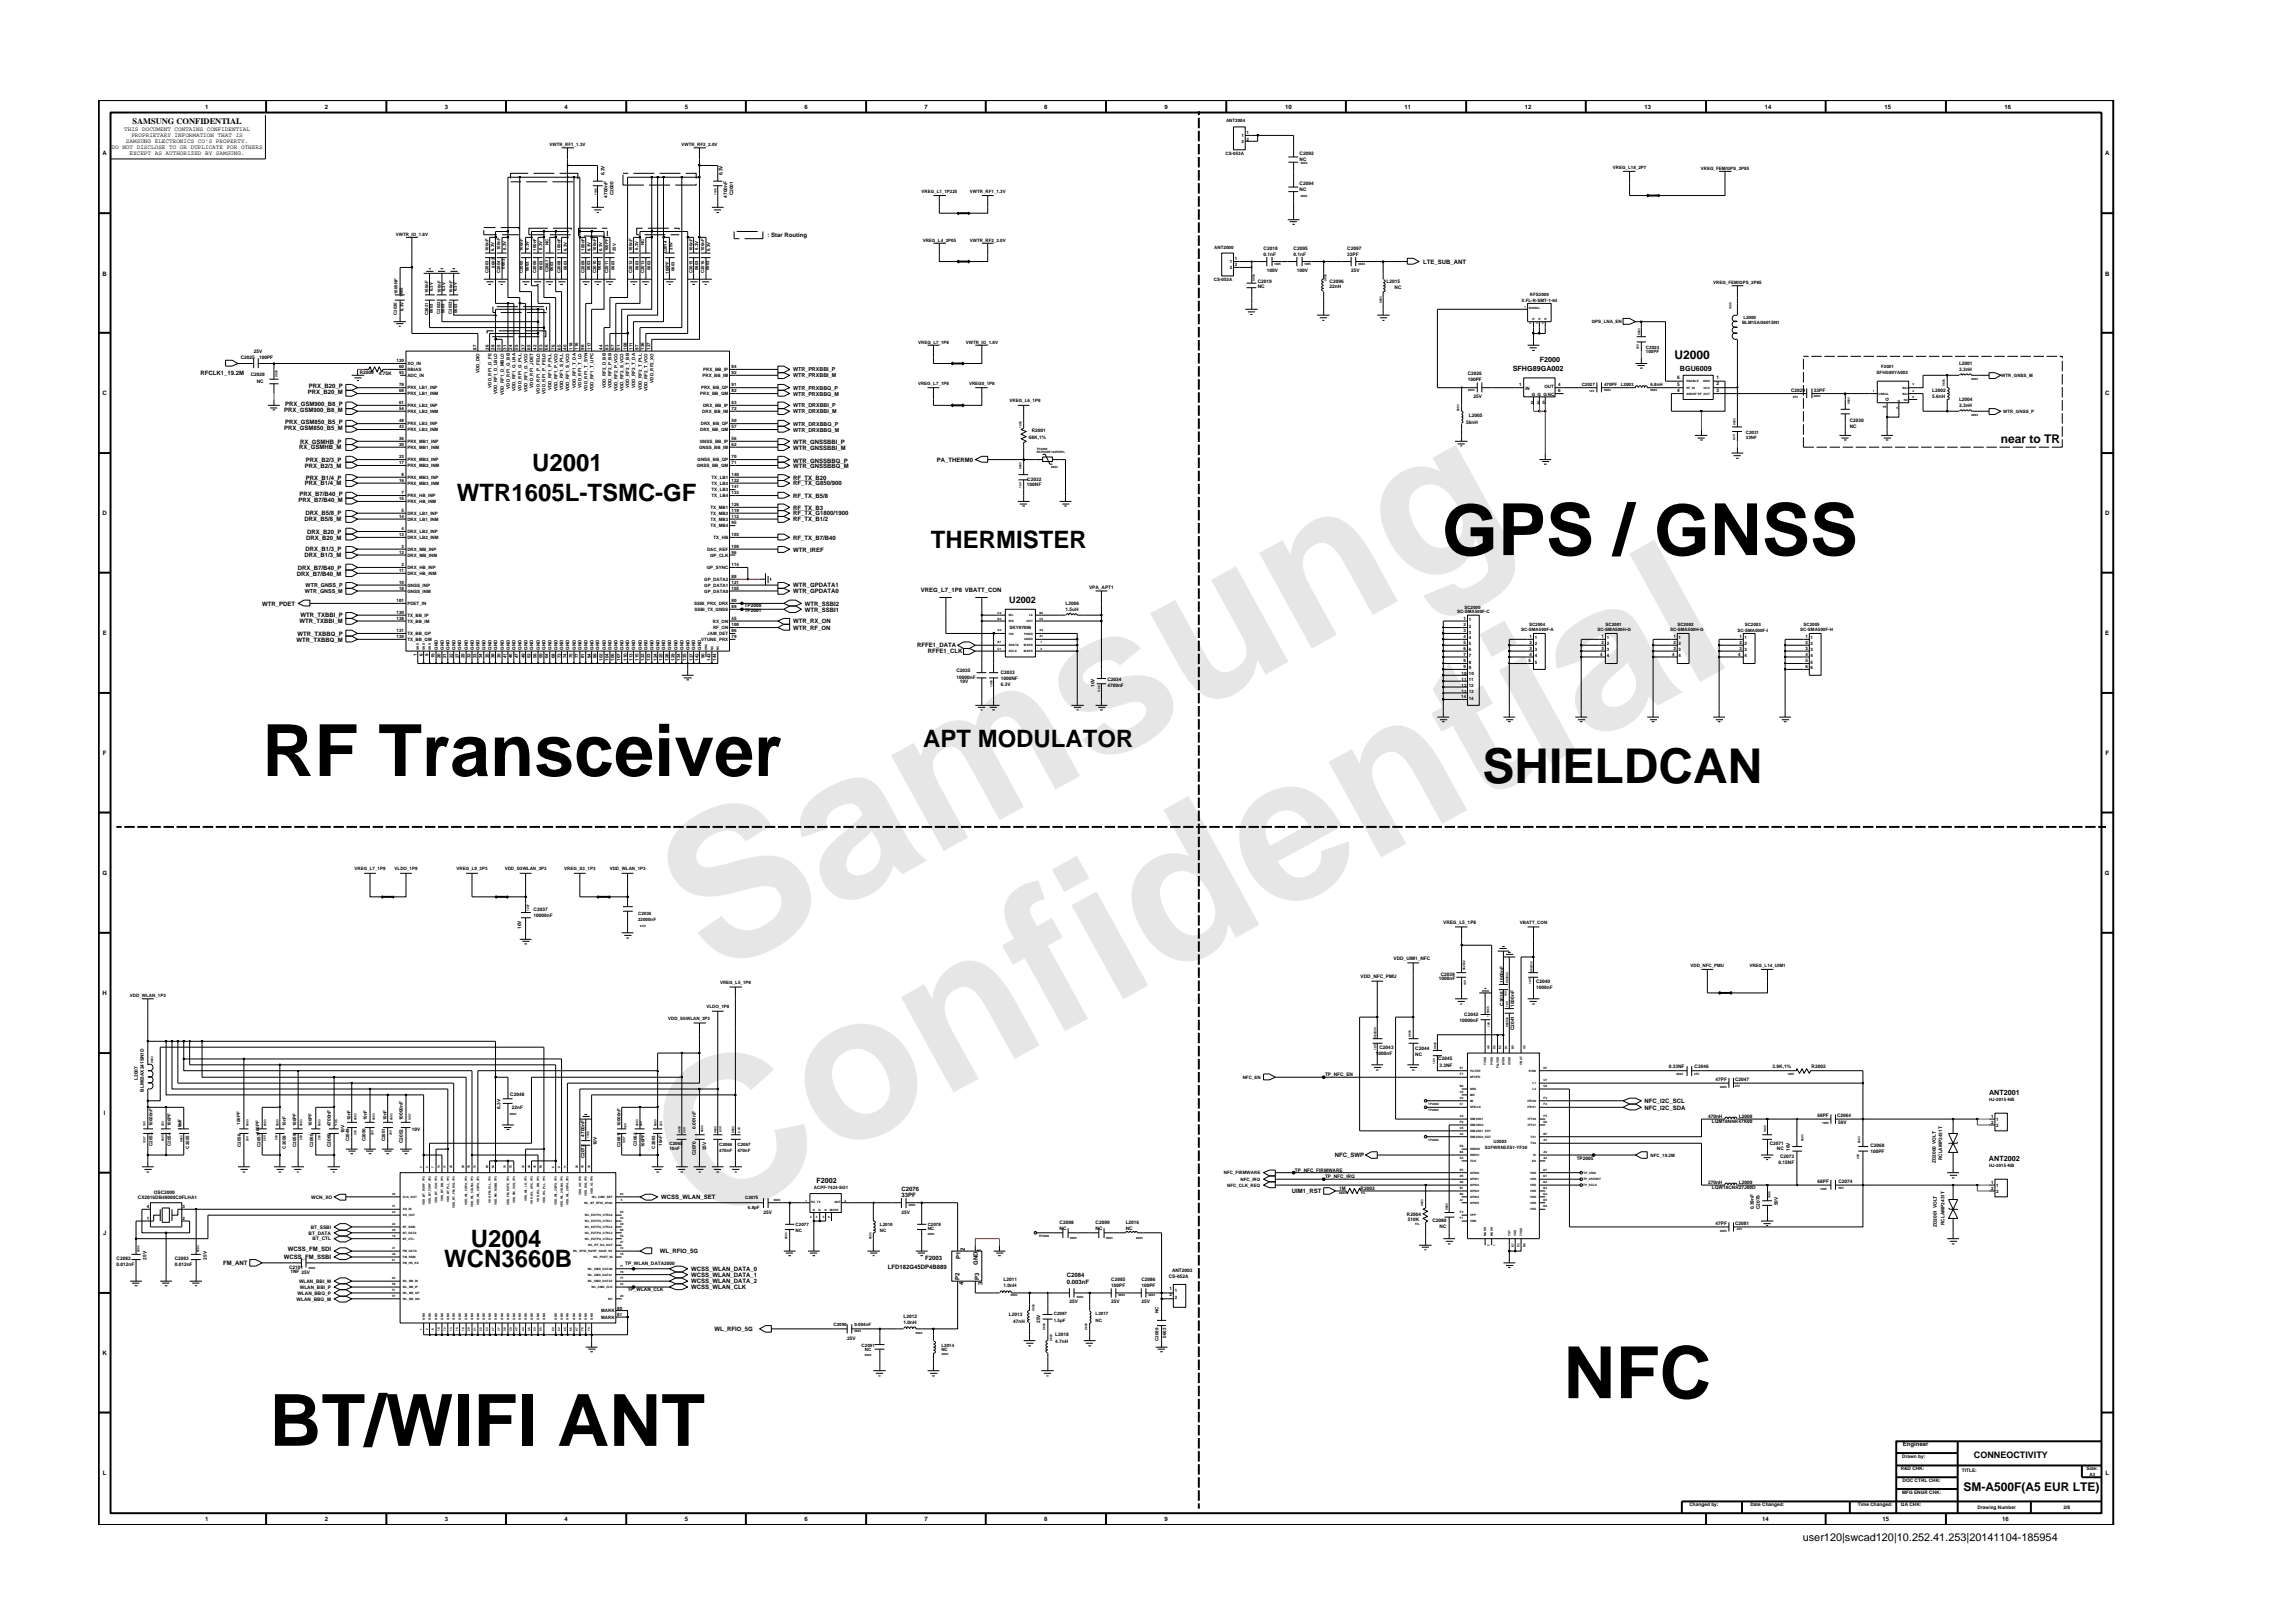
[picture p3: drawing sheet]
<svg xmlns="http://www.w3.org/2000/svg" width="297mm" height="210mm" viewBox="0 0 297 210" stroke-linecap="round" stroke-linejoin="round" font-family="sans-serif">
<defs><g id="words">
<g font-size="26.5" fill="#e6e6e6">
<text x="92.4" y="126.7" transform="rotate(-29 92.4 126.7)">Samsung</text>
<text x="91.1" y="159.4" transform="rotate(-29 91.1 159.4)">Confidential</text>
</g>
<g font-size="9.3">
<text x="186.8" y="71.9">GPS / GNSS</text>
<text x="34" y="100.5">RF Transceiver</text>
<text x="202.5" y="181.1">NFC</text>
<text x="34.9" y="187.3">BT/WIFI ANT</text>
</g>
<text font-size="6.2" x="192" y="101.5">SHIELDCAN</text>
<g font-size="3.1">
<text x="59.2" y="64.9">WTR1605L-TSMC-GF</text>
<text x="68.9" y="61">U2001</text>
<text x="120.6" y="71">THERMISTER</text>
<text x="119.6" y="96.8">APT MODULATOR</text>
<text x="61" y="161.6">U2004</text>
<text x="57.5" y="164.1">WCN3660B</text>
</g>
<g font-size="1.6">
<text x="216.9" y="46.5">U2000</text>
<text x="259.2" y="57.3">near to TR</text>
<text x="254.4" y="193.2">SM-A500F(A5 EUR LTE)</text>
</g>
<text font-size="1.4" x="233.5" y="199.7">user120|swcad120|10.252.41.253|20141104-185954</text>
<g font-size="1.2">
<text x="130.7" y="78.2">U2002</text>
<text x="255.7" y="188.8">CONNEOCTIVITY</text>
</g>
<text font-size="1.1" x="17.2" y="16.1">SAMSUNG CONFIDENTIAL</text>
<g font-size=".9">
<text x="199.5" y="46.8">F2000</text>
<text x="196" y="48">SFHG89GA002</text>
<text x="217.6" y="48">BGU6009</text>
<text x="257.7" y="141.8">ANT2001</text>
<text x="105.8" y="153.3">F2002</text>
<text x="257.7" y="150.4">ANT2002</text>
</g>
<g font-size=".8">
<text x="16.1" y="17">THIS DOCUMENT CONTAINS CONFIDENTIAL</text>
<text x="17" y="17.8">PROPRIETARY INFORMATION THAT IS</text>
<text x="26.6" y="14.1">1</text>
<text x="42.1" y="14.1">2</text>
<text x="57.6" y="14.1">3</text>
<text x="73.1" y="14.1">4</text>
<text x="88.7" y="14.1">5</text>
<text x="104.2" y="14.1">6</text>
<text x="119.8" y="14.1">7</text>
<text x="135.3" y="14.1">8</text>
<text x="150.9" y="14.1">9</text>
<text x="166.5" y="14.1">10</text>
<text x="182" y="14.1">11</text>
<text x="197.5" y="14.1">12</text>
<text x="213" y="14.1">13</text>
<text x="228.6" y="14.1">14</text>
<text x="244.1" y="14.1">15</text>
<text x="259.7" y="14.1">16</text>
<text x="13.3" y="20.1">A</text>
<text x="14.5" y="19.3">DO NOT DISCLOSE TO OR DUPLICATE FOR OTHERS</text>
<text x="16.3" y="18.5">SAMSUNG ELECTRONICS CO’S PROPERTY.</text>
<text x="16.8" y="20.1">EXCEPT AS AUTHORIZED BY SAMSUNG.</text>
<text x="272.7" y="20.1">A</text>
<text x="13.3" y="35.7">B</text>
<text x="99.4" y="30.8">: Star Routing</text>
<text x="184.4" y="34.2">LTE_SUB_ANT</text>
<text x="272.7" y="35.7">B</text>
<text x="13.3" y="51.2">C</text>
<text x="26" y="48.6">RFCLK1_19.2M</text>
<text x="36.8" y="53.4">PRX_GSM900_B8_M</text>
<text x="36.9" y="52.6">PRX_GSM900_B8_P</text>
<text x="39.9" y="51">PRX_B20_M</text>
<text x="40" y="50.3">PRX_B20_P</text>
<text x="272.7" y="51.2">C</text>
<text x="36.8" y="55.7">PRX_GSM850_B5_M</text>
<text x="36.9" y="54.9">PRX_GSM850_B5_P</text>
<text x="38.8" y="58.2">RX_GSMHB_M</text>
<text x="38.9" y="57.5">RX_GSMHB_P</text>
<text x="39.6" y="59.8">PRX_B2/3_P</text>
<text x="102.7" y="57.5">WTR_GNSSBBI_P</text>
<text x="102.7" y="58.3">WTR_GNSSBBI_M</text>
<text x="102.7" y="59.9">WTR_GNSSBBQ_P</text>
<text x="121.4" y="59.8">PA_THERM0</text>
<text x="38.7" y="65.1">PRX_B7/B40_M</text>
<text x="38.8" y="64.2">PRX_B7/B40_P</text>
<text x="39.5" y="62.9">PRX_B1/4_M</text>
<text x="39.5" y="60.6">PRX_B2/3_M</text>
<text x="39.6" y="62.1">PRX_B1/4_P</text>
<text x="102.7" y="64.5">RF_TX_B5/8</text>
<text x="102.7" y="62.9">RF_TX_G850/900</text>
<text x="102.7" y="62.1">RF_TX_B20</text>
<text x="102.7" y="60.7">WTR_GNSSBBQ_M</text>
<text x="13.3" y="66.8">D</text>
<text x="39.4" y="67.5">DRX_B5/8_M</text>
<text x="39.6" y="66.8">DRX_B5/8_P</text>
<text x="39.6" y="71.4">DRX_B1/3_P</text>
<text x="39.7" y="69.9">DRX_B20_M</text>
<text x="39.8" y="69.1">DRX_B20_P</text>
<text x="102.7" y="66">RF_TX_B3</text>
<text x="102.7" y="67.5">RF_TX_B1/2</text>
<text x="102.7" y="69.9">RF_TX_B7/B40</text>
<text x="102.7" y="66.8">RF_TX_G1800/1900</text>
<text x="102.7" y="71.5">WTR_IREF</text>
<text x="272.7" y="66.8">D</text>
<text x="38.5" y="74.6">DRX_B7/B40_M</text>
<text x="38.6" y="73.8">DRX_B7/B40_P</text>
<text x="39.4" y="72.2">DRX_B1/3_M</text>
<text x="102.7" y="76.9">WTR_GPDATA0</text>
<text x="102.7" y="76.1">WTR_GPDATA1</text>
<text x="119.3" y="76.7">VREG_L7_1P8 VBATT_CON</text>
<text x="13.3" y="82.3">E</text>
<text x="34" y="78.5">WTR_PDET</text>
<text x="38.4" y="83.1">WTR_TXBBQ_M</text>
<text x="38.5" y="82.4">WTR_TXBBQ_P</text>
<text x="38.8" y="80.7">WTR_TXBBI_M</text>
<text x="38.9" y="80">WTR_TXBBI_P</text>
<text x="102.7" y="80.7">WTR_RX_ON</text>
<text x="102.7" y="81.6">WTR_RF_ON</text>
<text x="104.3" y="78.5">WTR_SSBI2</text>
<text x="104.3" y="79.2">WTR_SSBI1</text>
<text x="118.8" y="83.9">RFFE1_DATA</text>
<text x="272.7" y="82.3">E</text>
<text x="120.2" y="84.6">RFFE1_CLK</text>
<text x="13.3" y="97.8">F</text>
<text x="272.7" y="97.8">F</text>
<text x="13.3" y="113.3">G</text>
<text x="272.7" y="113.3">G</text>
<text x="13.3" y="128.9">H</text>
<text x="213.1" y="142.9">NFC_I2C_SCL</text>
<text x="213.1" y="143.7">NFC_I2C_SDA</text>
<text x="13.5" y="144.4">I</text>
<text x="172.9" y="149.9">NFC_SWP</text>
<text x="85.6" y="155.3">WCSS_WLAN_SET</text>
<text x="116.8" y="155.1">33PF</text>
<text x="116.8" y="154.3">C2076</text>
<text x="167.3" y="154.6">UIM1_RST</text>
<text x="13.4" y="160">J</text>
<text x="28.9" y="163.9">FM_ANT</text>
<text x="36.8" y="163.1">WCSS_FM_SSBI</text>
<text x="37.3" y="162.1">WCSS_FM_SDI</text>
<text x="85.5" y="162.4">WL_RFIO_5G</text>
<text x="89.5" y="165.4">WCSS_WLAN_DATA_1</text>
<text x="89.5" y="164.6">WCSS_WLAN_DATA_0</text>
<text x="89.5" y="166.3">WCSS_WLAN_DATA_2</text>
<text x="89.5" y="167">WCSS_WLAN_CLK</text>
<text x="115" y="164.4">LFD182G45DP4B889</text>
<text x="119.8" y="163.2">F2003</text>
<text x="124.3" y="165.8" transform="rotate(-90 124.3 165.8)">P2</text>
<text x="124.4" y="163.1" transform="rotate(-90 124.4 163.1)">P1</text>
<text x="124.8" y="166.4" transform="rotate(-90 124.8 166.4)">4</text>
<text x="125" y="162.1" transform="rotate(-90 125 162.1)">2</text>
<text x="126.7" y="163.9" transform="rotate(-90 126.7 163.9)">GND</text>
<text x="126.9" y="165.8" transform="rotate(-90 126.9 165.8)">P3</text>
<text x="127.1" y="162.2" transform="rotate(-90 127.1 162.2)">1</text>
<text x="127.3" y="166.4" transform="rotate(-90 127.3 166.4)">3</text>
<text x="138.2" y="166.3">0.003nF</text>
<text x="138.2" y="165.4">C2084</text>
<text x="92.6" y="172.4">WL_RFIO_5G</text>
<text x="13.3" y="175.5">K</text>
<text x="13.3" y="191.1">L</text>
<text x="246.5" y="187.3">Engineer</text>
<text x="272.7" y="191.1">L</text>
<text x="26.6" y="197.1">1</text>
<text x="42.1" y="197.1">2</text>
<text x="57.6" y="197.1">3</text>
<text x="73.1" y="197.1">4</text>
<text x="88.7" y="197.1">5</text>
<text x="104.2" y="197.1">6</text>
<text x="119.8" y="197.1">7</text>
<text x="135.3" y="197.1">8</text>
<text x="150.9" y="197.1">9</text>
<text x="228.3" y="197.1">14</text>
<text x="243.8" y="197.1">15</text>
<text x="259.3" y="197.1">16</text>
</g>
<g font-size=".7">
<text x="102.7" y="53.5">WTR_DRXBBI_M</text>
<text x="102.7" y="51.3">WTR_PRXBBQ_M</text>
<text x="102.7" y="48.1">WTR_PRXBBI_P</text>
<text x="102.7" y="50.5">WTR_PRXBBQ_P</text>
<text x="102.7" y="48.9">WTR_PRXBBI_M</text>
<text x="102.7" y="52.8">WTR_DRXBBI_P</text>
<text x="102.7" y="55.1">WTR_DRXBBQ_P</text>
<text x="102.7" y="55.9">WTR_DRXBBQ_M</text>
<text x="39.5" y="76.8">WTR_GNSS_M</text>
<text x="39.6" y="76.1">WTR_GNSS_P</text>
</g>
<g font-size=".6">
<text x="158.8" y="15.9">ANT2004</text>
<text x="160.8" y="17.8">1</text>
<text x="161.5" y="17.4">1</text>
<text x="71.2" y="18.9">VWTR_RF1_1.3V</text>
<text x="78.3" y="22.7" transform="rotate(-90 78.3 22.7)">6.3V</text>
<text x="88.3" y="18.9">VWTR_RF2_2.0V</text>
<text x="93.6" y="22.7" transform="rotate(-90 93.6 22.7)">6.3V</text>
<text x="158.8" y="20.1">CS-053A</text>
<text x="160.8" y="18.5">2</text>
<text x="161.5" y="18.2">2</text>
<text x="168.3" y="24">C2094</text>
<text x="168.3" y="20.1">C2092</text>
<text x="168.3" y="20.9">NC</text>
<text x="208.9" y="21.8">VREG_L18_2P7</text>
<text x="220.3" y="22">VREG_FEM/GPS_2P85</text>
<text x="78.7" y="25.6" transform="rotate(-90 78.7 25.6)">4700nF</text>
<text x="79.5" y="25.3" transform="rotate(-90 79.5 25.3)">C2000</text>
<text x="94.2" y="25.6" transform="rotate(-90 94.2 25.6)">4700nF</text>
<text x="95" y="25.3" transform="rotate(-90 95 25.3)">C2001</text>
<text x="119.4" y="25">VREG_L1_1P225</text>
<text x="125.6" y="25">VWTR_RF1_1.3V</text>
<text x="168.3" y="24.8">NC</text>
<text x="51.3" y="30.6">VWTR_IO_1.8V</text>
<text x="63.3" y="32.5" transform="rotate(-90 63.3 32.5)">100nF</text>
<text x="63.3" y="35.4" transform="rotate(-90 63.3 35.4)">C2003</text>
<text x="64" y="32.5" transform="rotate(-90 64 32.5)">6.3V</text>
<text x="64.1" y="34.7" transform="rotate(-90 64.1 34.7)">0603</text>
<text x="64.8" y="35.4" transform="rotate(-90 64.8 35.4)">C2004</text>
<text x="64.8" y="32.4" transform="rotate(-90 64.8 32.4)">100nF</text>
<text x="65.4" y="34.8" transform="rotate(-90 65.4 34.8)">0603</text>
<text x="65.6" y="32.3" transform="rotate(-90 65.6 32.3)">6.3V</text>
<text x="67.7" y="35.4" transform="rotate(-90 67.7 35.4)">C2005</text>
<text x="67.7" y="32.5" transform="rotate(-90 67.7 32.5)">100nF</text>
<text x="68.5" y="32.3" transform="rotate(-90 68.5 32.3)">6.3V</text>
<text x="68.5" y="35.1" transform="rotate(-90 68.5 35.1)">0603</text>
<text x="69.5" y="35.4" transform="rotate(-90 69.5 35.4)">C2006</text>
<text x="69.5" y="32.5" transform="rotate(-90 69.5 32.5)">100nF</text>
<text x="70.2" y="32.3" transform="rotate(-90 70.2 32.3)">6.3V</text>
<text x="70.3" y="35" transform="rotate(-90 70.3 35)">0603</text>
<text x="71" y="31.7" transform="rotate(-90 71 31.7)">NC</text>
<text x="71.1" y="35.3" transform="rotate(-90 71.1 35.3)">C2007</text>
<text x="71.6" y="35.1" transform="rotate(-90 71.6 35.1)">0603</text>
<text x="72.6" y="35.4" transform="rotate(-90 72.6 35.4)">C2008</text>
<text x="72.6" y="32.5" transform="rotate(-90 72.6 32.5)">100nF</text>
<text x="73.4" y="35" transform="rotate(-90 73.4 35)">0603</text>
<text x="73.4" y="32.5" transform="rotate(-90 73.4 32.5)">6.3V</text>
<text x="75.7" y="35.4" transform="rotate(-90 75.7 35.4)">C2009</text>
<text x="75.7" y="32.5" transform="rotate(-90 75.7 32.5)">100nF</text>
<text x="76.5" y="35" transform="rotate(-90 76.5 35)">0603</text>
<text x="76.5" y="32.5" transform="rotate(-90 76.5 32.5)">6.3V</text>
<text x="77.2" y="35.4" transform="rotate(-90 77.2 35.4)">C2010</text>
<text x="77.2" y="32.6" transform="rotate(-90 77.2 32.6)">100nF</text>
<text x="77.8" y="35" transform="rotate(-90 77.8 35)">0603</text>
<text x="78" y="32.5" transform="rotate(-90 78 32.5)">6.3V</text>
<text x="78.8" y="35.4" transform="rotate(-90 78.8 35.4)">C2011</text>
<text x="78.8" y="32.6" transform="rotate(-90 78.8 32.6)">100PF</text>
<text x="79.6" y="35" transform="rotate(-90 79.6 35)">0603</text>
<text x="79.8" y="32.5" transform="rotate(-90 79.8 32.5)">25V</text>
<text x="81.9" y="35.4" transform="rotate(-90 81.9 35.4)">C2012</text>
<text x="81.9" y="32.5" transform="rotate(-90 81.9 32.5)">100nF</text>
<text x="82.7" y="32.3" transform="rotate(-90 82.7 32.3)">6.3V</text>
<text x="82.7" y="35" transform="rotate(-90 82.7 35)">0603</text>
<text x="83.4" y="35.4" transform="rotate(-90 83.4 35.4)">C2013</text>
<text x="83.4" y="31.7" transform="rotate(-90 83.4 31.7)">NC</text>
<text x="84.3" y="35" transform="rotate(-90 84.3 35)">0603</text>
<text x="86.4" y="32.8" transform="rotate(-90 86.4 32.8)">C2014</text>
<text x="86.6" y="35.5" transform="rotate(-90 86.6 35.5)">100PF</text>
<text x="87.1" y="32.4" transform="rotate(-90 87.1 32.4)">25V</text>
<text x="87.4" y="35.1" transform="rotate(-90 87.4 35.1)">0603</text>
<text x="89.7" y="35.4" transform="rotate(-90 89.7 35.4)">C2015</text>
<text x="89.7" y="32.5" transform="rotate(-90 89.7 32.5)">100nF</text>
<text x="90.4" y="35" transform="rotate(-90 90.4 35)">0603</text>
<text x="90.5" y="32.3" transform="rotate(-90 90.5 32.3)">6.3V</text>
<text x="91.2" y="35.4" transform="rotate(-90 91.2 35.4)">C2016</text>
<text x="91.2" y="32.5" transform="rotate(-90 91.2 32.5)">100nF</text>
<text x="91.9" y="35" transform="rotate(-90 91.9 35)">0603</text>
<text x="92" y="32.5" transform="rotate(-90 92 32.5)">6.3V</text>
<text x="119.5" y="31.3">VREG_L4_2P05</text>
<text x="125.6" y="31.3">VWTR_RF2_2.0V</text>
<text x="157.3" y="32.2">ANT2000</text>
<text x="159.3" y="34.1">1</text>
<text x="159.3" y="34.9">2</text>
<text x="160" y="33.7">1</text>
<text x="160" y="34.5">2</text>
<text x="163.7" y="33.1">0.1nF</text>
<text x="163.7" y="32.4">C2018</text>
<text x="164.1" y="35.2">100V</text>
<text x="167.6" y="32.4">C2095</text>
<text x="167.6" y="33.1">0.1nF</text>
<text x="168" y="35.2">100V</text>
<text x="174.5" y="33.1">33PF</text>
<text x="174.5" y="32.4">C2097</text>
<text x="175" y="35.2">25V</text>
<text x="51.4" y="40.8" transform="rotate(-90 51.4 40.8)">C2020</text>
<text x="51.5" y="38.1" transform="rotate(-90 51.5 38.1)">1000NF</text>
<text x="52.2" y="38.4" transform="rotate(-90 52.2 38.4)">1005</text>
<text x="52.3" y="40.3" transform="rotate(-90 52.3 40.3)">6.3V</text>
<text x="55.5" y="38" transform="rotate(-90 55.5 38)">100nF</text>
<text x="55.5" y="40.8" transform="rotate(-90 55.5 40.8)">C2021</text>
<text x="56.1" y="37.8" transform="rotate(-90 56.1 37.8)">6.3V</text>
<text x="56.1" y="40.6" transform="rotate(-90 56.1 40.6)">0603</text>
<text x="57" y="40.7" transform="rotate(-90 57 40.7)">C2022</text>
<text x="57.1" y="38" transform="rotate(-90 57.1 38)">100nF</text>
<text x="57.6" y="40.6" transform="rotate(-90 57.6 40.6)">0603</text>
<text x="57.7" y="37.8" transform="rotate(-90 57.7 37.8)">6.3V</text>
<text x="58.5" y="40.7" transform="rotate(-90 58.5 40.7)">C2023</text>
<text x="58.6" y="38" transform="rotate(-90 58.6 38)">100nF</text>
<text x="59.2" y="37.8" transform="rotate(-90 59.2 37.8)">6.3V</text>
<text x="59.2" y="40.6" transform="rotate(-90 59.2 40.6)">0603</text>
<text x="157.2" y="36.4">CS-053A</text>
<text x="162.9" y="37.4">NC</text>
<text x="162.9" y="36.6">C2019</text>
<text x="172.2" y="36.6">C2096</text>
<text x="172.2" y="37.4">22nH</text>
<text x="179.6" y="36.6">L2015</text>
<text x="180.7" y="37.5">NC</text>
<text x="197.1" y="39.1">X.FL-R-SMT-1-64</text>
<text x="198.2" y="38.4">RFS2000</text>
<text x="206.2" y="41.9">GPS_LNA_EN</text>
<text x="221.9" y="36.7">VREG_FEM/GPS_2P85</text>
<text x="225.8" y="41.3">L2000</text>
<text x="31.2" y="46.5">C2025</text>
<text x="32.9" y="45.8">25V</text>
<text x="33.6" y="46.5">100PF</text>
<text x="51.4" y="46.9">120</text>
<text x="51.7" y="47.7">60</text>
<text x="52.8" y="47.3">XO_IN</text>
<text x="61.7" y="45.3" transform="rotate(-90 61.7 45.3)">87</text>
<text x="63.3" y="45.3" transform="rotate(-90 63.3 45.3)">26</text>
<text x="64.1" y="45.3" transform="rotate(-90 64.1 45.3)">28</text>
<text x="64.8" y="45.3" transform="rotate(-90 64.8 45.3)">25</text>
<text x="65.6" y="45.3" transform="rotate(-90 65.6 45.3)">31</text>
<text x="66.4" y="45.3" transform="rotate(-90 66.4 45.3)">24</text>
<text x="67.1" y="45.3" transform="rotate(-90 67.1 45.3)">55</text>
<text x="68" y="45.3" transform="rotate(-90 68 45.3)">37</text>
<text x="68.7" y="45.3" transform="rotate(-90 68.7 45.3)">85</text>
<text x="69.5" y="45.3" transform="rotate(-90 69.5 45.3)">42</text>
<text x="70.3" y="45.3" transform="rotate(-90 70.3 45.3)">53</text>
<text x="71" y="45.3" transform="rotate(-90 71 45.3)">66</text>
<text x="71.9" y="45.3" transform="rotate(-90 71.9 45.3)">76</text>
<text x="72.6" y="45.3" transform="rotate(-90 72.6 45.3)">65</text>
<text x="73.4" y="45.3" transform="rotate(-90 73.4 45.3)">40</text>
<text x="74.2" y="45.3" transform="rotate(-90 74.2 45.3)">118</text>
<text x="74.9" y="45.3" transform="rotate(-90 74.9 45.3)">116</text>
<text x="75.7" y="45.3" transform="rotate(-90 75.7 45.3)">98</text>
<text x="76.5" y="45.3" transform="rotate(-90 76.5 45.3)">117</text>
<text x="78" y="45.3" transform="rotate(-90 78 45.3)">44</text>
<text x="78.8" y="45.3" transform="rotate(-90 78.8 45.3)">83</text>
<text x="79.6" y="45.3" transform="rotate(-90 79.6 45.3)">67</text>
<text x="80.3" y="45.3" transform="rotate(-90 80.3 45.3)">51</text>
<text x="81.2" y="45.3" transform="rotate(-90 81.2 45.3)">108</text>
<text x="81.9" y="45.3" transform="rotate(-90 81.9 45.3)">111</text>
<text x="82.7" y="45.3" transform="rotate(-90 82.7 45.3)">97</text>
<text x="83.5" y="45.3" transform="rotate(-90 83.5 45.3)">136</text>
<text x="84.2" y="45.3" transform="rotate(-90 84.2 45.3)">127</text>
<text x="94.8" y="47.7">84</text>
<text x="118.9" y="44.5">VREG_L7_1P8</text>
<text x="125.1" y="44.5">VWTR_IO_1.8V</text>
<text x="213.2" y="45.2">C2024</text>
<text x="213.2" y="45.7">100PF</text>
<text x="225.7" y="42">BLM15AG601SN1</text>
<text x="243.7" y="47.7">F2001</text>
<text x="253.8" y="47.3">L2001</text>
<text x="32.5" y="48.7">C2028</text>
<text x="33.3" y="49.7">NC</text>
<text x="46.6" y="48.5">R2000</text>
<text x="49.1" y="48.6">4.75K</text>
<text x="51.7" y="50">78</text>
<text x="51.7" y="50.8">69</text>
<text x="51.7" y="52.3">61</text>
<text x="51.7" y="53.2">54</text>
<text x="51.7" y="48.5">93</text>
<text x="52.8" y="50.4">PRX_LB1_INP</text>
<text x="52.8" y="51.2">PRX_LB1_INM</text>
<text x="52.8" y="48.1">RBIAS</text>
<text x="52.8" y="52.7">PRX_LB2_INP</text>
<text x="52.8" y="53.5">PRX_LB2_INM</text>
<text x="52.8" y="48.8">ADC_IN</text>
<text x="62.1" y="48.3" transform="rotate(-90 62.1 48.3)">VDD_DIO</text>
<text x="63.7" y="50.2" transform="rotate(-90 63.7 50.2)">VDD_RF1_D_FE</text>
<text x="64.4" y="51.1" transform="rotate(-90 64.4 51.1)">VDD_RF1_D_LBLO</text>
<text x="65.3" y="51.2" transform="rotate(-90 65.3 51.2)">VDD_RF1_D_MBLO</text>
<text x="66" y="50.3" transform="rotate(-90 66 50.3)">VDD_RF1_G_BB</text>
<text x="66.8" y="50.7" transform="rotate(-90 66.8 50.7)">VDD_RF1_G_LNA</text>
<text x="67.6" y="50.6" transform="rotate(-90 67.6 50.6)">VDD_RF1_G_PLL</text>
<text x="68.3" y="50.8" transform="rotate(-90 68.3 50.8)">VDD_RF1_G_VCO</text>
<text x="69.1" y="50.2" transform="rotate(-90 69.1 50.2)">VDD_RF1_JDET</text>
<text x="69.9" y="51" transform="rotate(-90 69.9 51)">VDD_RF1_P_FELO</text>
<text x="70.7" y="51" transform="rotate(-90 70.7 51)">VDD_RF1_P_FELO</text>
<text x="71.4" y="50.5" transform="rotate(-90 71.4 50.5)">VDD_RF1_P_PLL</text>
<text x="72.2" y="50.7" transform="rotate(-90 72.2 50.7)">VDD_RF1_P_VCO</text>
<text x="73" y="50.5" transform="rotate(-90 73 50.5)">VDD_RF1_S_PLL</text>
<text x="73.7" y="50.7" transform="rotate(-90 73.7 50.7)">VDD_RF1_S_VCO</text>
<text x="74.6" y="50.2" transform="rotate(-90 74.6 50.2)">VDD_RF1_T_DA</text>
<text x="75.3" y="50.2" transform="rotate(-90 75.3 50.2)">VDD_RF1_T_LO</text>
<text x="76.1" y="50.6" transform="rotate(-90 76.1 50.6)">VDD_RF1_T_SYN</text>
<text x="76.9" y="50.6" transform="rotate(-90 76.9 50.6)">VDD_RF1_T_UPC</text>
<text x="78.5" y="50.3" transform="rotate(-90 78.5 50.3)">VDD_RF2_D_BB</text>
<text x="79.2" y="50.3" transform="rotate(-90 79.2 50.3)">VDD_RF2_P_BB</text>
<text x="80" y="50.7" transform="rotate(-90 80 50.7)">VDD_RF2_P_VCO</text>
<text x="80.8" y="50.7" transform="rotate(-90 80.8 50.7)">VDD_RF2_S_VCO</text>
<text x="81.5" y="50.2" transform="rotate(-90 81.5 50.2)">VDD_RF2_T_BB</text>
<text x="82.3" y="50.2" transform="rotate(-90 82.3 50.2)">VDD_RF2_T_DA</text>
<text x="83.1" y="50.5" transform="rotate(-90 83.1 50.5)">VDD_RF2_T_PLL</text>
<text x="83.9" y="50.7" transform="rotate(-90 83.9 50.7)">VDD_RF2_T_VCO</text>
<text x="84.7" y="49.6" transform="rotate(-90 84.7 49.6)">VDD_RF2_XO</text>
<text x="90.7" y="51.2">PRX_BB_QM</text>
<text x="90.8" y="50.4">PRX_BB_QP</text>
<text x="91" y="53.5">DRX_BB_IM</text>
<text x="91" y="48.8">PRX_BB_IM</text>
<text x="91.1" y="52.7">DRX_BB_IP</text>
<text x="91.1" y="48.1">PRX_BB_IP</text>
<text x="94.8" y="53.2">72</text>
<text x="94.8" y="52.3">63</text>
<text x="94.8" y="50">91</text>
<text x="94.8" y="48.5">92</text>
<text x="94.8" y="50.8">82</text>
<text x="118.9" y="49.9">VREG_L7_1P8</text>
<text x="125.5" y="49.9">VREG0_1P8</text>
<text x="130.8" y="52.1">VREG_L6_1P8</text>
<text x="190.1" y="49.4">100PF</text>
<text x="190.1" y="48.6">C2026</text>
<text x="190.3" y="54">L2005</text>
<text x="190.9" y="51.6">25V</text>
<text x="196.8" y="50.1">1</text>
<text x="197.6" y="50.5">IN</text>
<text x="198.3" y="52.4">2</text>
<text x="198.4" y="51.3">G G G NC</text>
<text x="199.1" y="52.4">3</text>
<text x="199.8" y="52.4">5</text>
<text x="200.1" y="50.3">OUT</text>
<text x="201.9" y="50.8">6</text>
<text x="201.9" y="50.1">4</text>
<text x="204.9" y="50">C2027</text>
<text x="207.8" y="50">470PF</text>
<text x="210" y="50">L2003</text>
<text x="213.8" y="50">6.8nH</text>
<text x="217.3" y="50.7">4</text>
<text x="217.3" y="50">5</text>
<text x="217.3" y="49.1">6</text>
<text x="222.4" y="49.1">1</text>
<text x="222.4" y="50.7">3</text>
<text x="222.4" y="49.8">2</text>
<text x="232" y="50.7">C2029</text>
<text x="235" y="50.7">33PF</text>
<text x="243.1" y="48.5">SFHG89YA002</text>
<text x="244.3" y="52.8" transform="rotate(-90 244.3 52.8)">2</text>
<text x="244.7" y="51.9" transform="rotate(-90 244.7 51.9)">G</text>
<text x="250.3" y="51.6">5.6nH</text>
<text x="250.3" y="50.7">L2002</text>
<text x="253.8" y="48">3.3nH</text>
<text x="253.8" y="52.7">3.3nH</text>
<text x="253.8" y="51.9">L2004</text>
<text x="259.2" y="48.8">WTR_GNSS_M</text>
<text x="259.5" y="53.5">WTR_GNSS_P</text>
<text x="51.7" y="54.7">48</text>
<text x="51.7" y="55.4">43</text>
<text x="51.7" y="57.1">36</text>
<text x="51.7" y="59.3">23</text>
<text x="51.7" y="57.8">30</text>
<text x="52.8" y="55.1">PRX_LB3_INP</text>
<text x="52.8" y="55.9">PRX_LB3_INM</text>
<text x="52.8" y="57.4">PRX_MB1_INP</text>
<text x="52.8" y="59.8">PRX_MB2_INP</text>
<text x="52.8" y="58.2">PRX_MB1_INM</text>
<text x="90.4" y="59.8">GNSS_BB_QP</text>
<text x="90.6" y="58.2">GNSS_BB_IM</text>
<text x="90.7" y="57.4">GNSS_BB_IP</text>
<text x="90.7" y="55.9">DRX_BB_QM</text>
<text x="90.8" y="55.1">DRX_BB_QP</text>
<text x="94.8" y="59.3">70</text>
<text x="94.8" y="57.8">62</text>
<text x="94.8" y="54.7">50</text>
<text x="94.8" y="57.1">56</text>
<text x="94.8" y="55.4">57</text>
<text x="133.3" y="56.8">68K,1%</text>
<text x="133.7" y="56">R2001</text>
<text x="189.9" y="54.9">56nH</text>
<text x="226.2" y="56.2">C2031</text>
<text x="226.2" y="56.8">33NF</text>
<text x="239.6" y="54.6">C2030</text>
<text x="239.6" y="55.4">NC</text>
<text x="51.7" y="64.8">15</text>
<text x="51.7" y="62.5">16</text>
<text x="51.7" y="60.1">17</text>
<text x="52" y="64">7</text>
<text x="52" y="61.7">8</text>
<text x="52.8" y="64.4">PRX_HB_INP</text>
<text x="52.8" y="65.2">PRX_HB_INM</text>
<text x="52.8" y="62.8">PRX_MB3_INM</text>
<text x="52.8" y="60.5">PRX_MB2_INM</text>
<text x="52.8" y="62">PRX_MB3_INP</text>
<text x="90.3" y="60.5">GNSS_BB_QM</text>
<text x="92" y="65.9">TX_MB1</text>
<text x="92.2" y="62">TX_LB1</text>
<text x="92.2" y="63.7">TX_LB3</text>
<text x="92.2" y="62.8">TX_LB2</text>
<text x="92.2" y="64.4">TX_LB4</text>
<text x="94.8" y="60.1">71</text>
<text x="94.8" y="61.7">140</text>
<text x="94.8" y="63.2">141</text>
<text x="94.8" y="64">133</text>
<text x="94.8" y="62.5">132</text>
<text x="94.8" y="65.5">126</text>
<text x="133" y="63">100NF</text>
<text x="133.1" y="62.3">C2032</text>
<text x="51.7" y="67.1">14</text>
<text x="51.7" y="69.4">13</text>
<text x="51.7" y="71.8">12</text>
<text x="52" y="66.4">5</text>
<text x="52" y="68.7">4</text>
<text x="52" y="71">3</text>
<text x="52.8" y="67.5">DRX_LB1_INM</text>
<text x="52.8" y="66.7">DRX_LB1_INP</text>
<text x="52.8" y="69.1">DRX_LB2_INP</text>
<text x="52.8" y="71.4">DRX_MB_INP</text>
<text x="52.8" y="69.8">DRX_LB2_INM</text>
<text x="91.6" y="71.4">DAC_REF</text>
<text x="92" y="68.3">TX_MB4</text>
<text x="92" y="66.7">TX_MB2</text>
<text x="92" y="67.5">TX_MB3</text>
<text x="92.4" y="69.8">TX_HB</text>
<text x="94.8" y="67.9">95</text>
<text x="94.8" y="71.8">96</text>
<text x="94.8" y="66.4">119</text>
<text x="94.8" y="67.1">112</text>
<text x="94.8" y="69.4">103</text>
<text x="94.8" y="71">109</text>
<text x="51.4" y="78">101</text>
<text x="51.7" y="75.7">10</text>
<text x="51.7" y="76.4">18</text>
<text x="51.7" y="74.1">11</text>
<text x="52" y="73.3">2</text>
<text x="52.8" y="76">GNSS_INP</text>
<text x="52.8" y="76.8">GNSS_INM</text>
<text x="52.8" y="73.7">DRX_HB_INP</text>
<text x="52.8" y="72.1">DRX_MB_INM</text>
<text x="52.8" y="74.5">DRX_HB_INM</text>
<text x="91.2" y="75.3">GP_DATA2</text>
<text x="91.2" y="76">GP_DATA1</text>
<text x="91.2" y="76.8">GP_DATA0</text>
<text x="91.6" y="73.7">GP_SYNC</text>
<text x="92" y="72.1">GP_CLK</text>
<text x="94.8" y="78">80</text>
<text x="94.8" y="74.9">88</text>
<text x="94.8" y="75.7">121</text>
<text x="94.8" y="73.3">114</text>
<text x="94.8" y="76.4">105</text>
<text x="141.1" y="76.3">VPA_APT1</text>
<text x="51.4" y="80.3">138</text>
<text x="51.4" y="82.6">139</text>
<text x="51.4" y="79.6">130</text>
<text x="51.4" y="81.9">131</text>
<text x="52.8" y="80.7">TX_BB_IM</text>
<text x="52.8" y="83">TX_BB_QM</text>
<text x="52.8" y="79.9">TX_BB_IP</text>
<text x="52.8" y="82.3">TX_BB_QP</text>
<text x="52.8" y="78.4">PDET_IN</text>
<text x="89.9" y="78.4">SSBI_PRX_DRX</text>
<text x="89.9" y="79.1">SSBI_TX_GNSS</text>
<text x="90.9" y="83">VTUNE_PRX</text>
<text x="91.6" y="82.3">JAM_DET</text>
<text x="92.3" y="80.7">RX_ON</text>
<text x="92.4" y="81.5">RF_ON</text>
<text x="94.8" y="82.6">79</text>
<text x="94.8" y="81.1">100</text>
<text x="94.8" y="81.9">86</text>
<text x="94.8" y="78.7">89</text>
<text x="94.8" y="80.3">45</text>
<text x="96.5" y="78.6">TP2000</text>
<text x="96.5" y="79.3">TP2001</text>
<text x="130.8" y="81.5">SKY87006</text>
<text x="138" y="79.1">1.5uH</text>
<text x="138" y="78.3">L2006</text>
<text x="188.8" y="79.4">SC-SMA500F-C</text>
<text x="189.6" y="81.1">2</text>
<text x="189.6" y="81.9">3</text>
<text x="189.6" y="82.7">4</text>
<text x="189.6" y="83.4">5</text>
<text x="189.6" y="80.4">1</text>
<text x="189.7" y="78.9">SC2000</text>
<text x="190.3" y="81.3">2</text>
<text x="190.3" y="82.1">3</text>
<text x="190.3" y="82.8">4</text>
<text x="190.3" y="83.6">5</text>
<text x="190.3" y="80.5">1</text>
<text x="197" y="81.7">SC-SMA500F-A</text>
<text x="198.1" y="81.1">SC2004</text>
<text x="198.1" y="82.7">1</text>
<text x="198.1" y="83.4">2</text>
<text x="198.8" y="82.8">1</text>
<text x="198.8" y="83.6">2</text>
<text x="207" y="81.7">SC-SMA500H-G</text>
<text x="207.5" y="82.7">1</text>
<text x="207.5" y="83.4">2</text>
<text x="208" y="81.1">SC2001</text>
<text x="208.1" y="82.8">1</text>
<text x="208.1" y="83.6">2</text>
<text x="216.4" y="81.7">SC-SMA500H-G</text>
<text x="216.8" y="82.7">1</text>
<text x="216.8" y="83.4">2</text>
<text x="217.3" y="81.1">SC2002</text>
<text x="217.5" y="82.8">1</text>
<text x="217.5" y="83.6">2</text>
<text x="225.1" y="81.9">SC-SMA500F-I</text>
<text x="225.3" y="82.7">1</text>
<text x="225.3" y="83.4">2</text>
<text x="226" y="82.8">1</text>
<text x="226" y="83.6">2</text>
<text x="226" y="81.1">SC2003</text>
<text x="233.2" y="81.7">SC-SMA500F-H</text>
<text x="233.6" y="81.1">SC2005</text>
<text x="233.9" y="82.7">1</text>
<text x="233.9" y="83.4">2</text>
<text x="234.6" y="82.8">1</text>
<text x="234.6" y="83.6">2</text>
<text x="54" y="84.9" transform="rotate(-90 54 84.9)">1</text>
<text x="54.8" y="84.9" transform="rotate(-90 54.8 84.9)">6</text>
<text x="55.5" y="84.9" transform="rotate(-90 55.5 84.9)">9</text>
<text x="56.3" y="85.3" transform="rotate(-90 56.3 85.3)">19</text>
<text x="56.7" y="84.2" transform="rotate(-90 56.7 84.2)">GND</text>
<text x="57.1" y="85.3" transform="rotate(-90 57.1 85.3)">20</text>
<text x="57.5" y="84.2" transform="rotate(-90 57.5 84.2)">GND</text>
<text x="57.8" y="85.3" transform="rotate(-90 57.8 85.3)">21</text>
<text x="58.2" y="84.2" transform="rotate(-90 58.2 84.2)">GND</text>
<text x="58.7" y="85.3" transform="rotate(-90 58.7 85.3)">22</text>
<text x="59" y="84.2" transform="rotate(-90 59 84.2)">GND</text>
<text x="59.4" y="85.3" transform="rotate(-90 59.4 85.3)">27</text>
<text x="59.8" y="84.2" transform="rotate(-90 59.8 84.2)">GND</text>
<text x="60.2" y="85.3" transform="rotate(-90 60.2 85.3)">29</text>
<text x="60.6" y="84.2" transform="rotate(-90 60.6 84.2)">GND</text>
<text x="60.9" y="85.3" transform="rotate(-90 60.9 85.3)">32</text>
<text x="61.4" y="84.2" transform="rotate(-90 61.4 84.2)">GND</text>
<text x="61.7" y="85.3" transform="rotate(-90 61.7 85.3)">33</text>
<text x="62.1" y="84.2" transform="rotate(-90 62.1 84.2)">GND</text>
<text x="62.5" y="85.3" transform="rotate(-90 62.5 85.3)">34</text>
<text x="62.9" y="84.2" transform="rotate(-90 62.9 84.2)">GND</text>
<text x="63.3" y="85.3" transform="rotate(-90 63.3 85.3)">35</text>
<text x="63.7" y="84.2" transform="rotate(-90 63.7 84.2)">GND</text>
<text x="64.1" y="85.3" transform="rotate(-90 64.1 85.3)">38</text>
<text x="64.4" y="84.2" transform="rotate(-90 64.4 84.2)">GND</text>
<text x="64.8" y="85.3" transform="rotate(-90 64.8 85.3)">39</text>
<text x="65.3" y="84.2" transform="rotate(-90 65.3 84.2)">GND</text>
<text x="65.6" y="85.3" transform="rotate(-90 65.6 85.3)">41</text>
<text x="66" y="84.2" transform="rotate(-90 66 84.2)">GND</text>
<text x="66.4" y="85.3" transform="rotate(-90 66.4 85.3)">46</text>
<text x="66.8" y="84.2" transform="rotate(-90 66.8 84.2)">GND</text>
<text x="67.1" y="85.3" transform="rotate(-90 67.1 85.3)">47</text>
<text x="67.6" y="84.2" transform="rotate(-90 67.6 84.2)">GND</text>
<text x="68" y="85.3" transform="rotate(-90 68 85.3)">49</text>
<text x="68.3" y="84.2" transform="rotate(-90 68.3 84.2)">GND</text>
<text x="68.7" y="85.3" transform="rotate(-90 68.7 85.3)">52</text>
<text x="69.1" y="84.2" transform="rotate(-90 69.1 84.2)">GND</text>
<text x="69.5" y="85.3" transform="rotate(-90 69.5 85.3)">58</text>
<text x="69.9" y="84.2" transform="rotate(-90 69.9 84.2)">GND</text>
<text x="70.3" y="85.3" transform="rotate(-90 70.3 85.3)">59</text>
<text x="70.7" y="84.2" transform="rotate(-90 70.7 84.2)">GND</text>
<text x="71" y="85.3" transform="rotate(-90 71 85.3)">64</text>
<text x="71.4" y="84.2" transform="rotate(-90 71.4 84.2)">GND</text>
<text x="71.9" y="85.3" transform="rotate(-90 71.9 85.3)">68</text>
<text x="72.2" y="84.2" transform="rotate(-90 72.2 84.2)">GND</text>
<text x="72.6" y="85.3" transform="rotate(-90 72.6 85.3)">73</text>
<text x="73" y="84.2" transform="rotate(-90 73 84.2)">GND</text>
<text x="73.4" y="85.3" transform="rotate(-90 73.4 85.3)">74</text>
<text x="73.7" y="84.2" transform="rotate(-90 73.7 84.2)">GND</text>
<text x="74.2" y="85.3" transform="rotate(-90 74.2 85.3)">75</text>
<text x="74.6" y="84.2" transform="rotate(-90 74.6 84.2)">GND</text>
<text x="74.9" y="85.3" transform="rotate(-90 74.9 85.3)">77</text>
<text x="75.3" y="84.2" transform="rotate(-90 75.3 84.2)">GND</text>
<text x="75.7" y="85.3" transform="rotate(-90 75.7 85.3)">81</text>
<text x="76.1" y="84.2" transform="rotate(-90 76.1 84.2)">GND</text>
<text x="76.5" y="85.3" transform="rotate(-90 76.5 85.3)">94</text>
<text x="76.9" y="84.2" transform="rotate(-90 76.9 84.2)">GND</text>
<text x="77.3" y="85.3" transform="rotate(-90 77.3 85.3)">99</text>
<text x="77.6" y="84.2" transform="rotate(-90 77.6 84.2)">GND</text>
<text x="78" y="85.6" transform="rotate(-90 78 85.6)">102</text>
<text x="78.5" y="84.2" transform="rotate(-90 78.5 84.2)">GND</text>
<text x="78.8" y="85.6" transform="rotate(-90 78.8 85.6)">104</text>
<text x="79.2" y="84.2" transform="rotate(-90 79.2 84.2)">GND</text>
<text x="79.6" y="85.6" transform="rotate(-90 79.6 85.6)">106</text>
<text x="80" y="84.2" transform="rotate(-90 80 84.2)">GND</text>
<text x="80.3" y="85.6" transform="rotate(-90 80.3 85.6)">107</text>
<text x="80.8" y="84.2" transform="rotate(-90 80.8 84.2)">GND</text>
<text x="81.2" y="85.6" transform="rotate(-90 81.2 85.6)">110</text>
<text x="81.5" y="84.2" transform="rotate(-90 81.5 84.2)">GND</text>
<text x="81.9" y="85.6" transform="rotate(-90 81.9 85.6)">113</text>
<text x="82.3" y="84.2" transform="rotate(-90 82.3 84.2)">GND</text>
<text x="82.7" y="85.6" transform="rotate(-90 82.7 85.6)">115</text>
<text x="83.1" y="84.2" transform="rotate(-90 83.1 84.2)">GND</text>
<text x="83.5" y="85.6" transform="rotate(-90 83.5 85.6)">122</text>
<text x="83.9" y="84.2" transform="rotate(-90 83.9 84.2)">GND</text>
<text x="84.2" y="85.6" transform="rotate(-90 84.2 85.6)">123</text>
<text x="84.7" y="84.2" transform="rotate(-90 84.7 84.2)">GND</text>
<text x="85.1" y="85.6" transform="rotate(-90 85.1 85.6)">124</text>
<text x="85.4" y="84.2" transform="rotate(-90 85.4 84.2)">GND</text>
<text x="85.8" y="85.6" transform="rotate(-90 85.8 85.6)">125</text>
<text x="86.2" y="84.2" transform="rotate(-90 86.2 84.2)">GND</text>
<text x="86.6" y="85.6" transform="rotate(-90 86.6 85.6)">128</text>
<text x="86.9" y="84.2" transform="rotate(-90 86.9 84.2)">GND</text>
<text x="87.4" y="85.6" transform="rotate(-90 87.4 85.6)">129</text>
<text x="87.8" y="84.2" transform="rotate(-90 87.8 84.2)">GND</text>
<text x="88.1" y="85.6" transform="rotate(-90 88.1 85.6)">134</text>
<text x="88.5" y="84.2" transform="rotate(-90 88.5 84.2)">GND</text>
<text x="88.9" y="85.6" transform="rotate(-90 88.9 85.6)">135</text>
<text x="89.3" y="84.2" transform="rotate(-90 89.3 84.2)">GND</text>
<text x="89.7" y="85.6" transform="rotate(-90 89.7 85.6)">137</text>
<text x="90.1" y="84.2" transform="rotate(-90 90.1 84.2)">GND</text>
<text x="90.5" y="85.6" transform="rotate(-90 90.5 85.6)">142</text>
<text x="90.8" y="84.2" transform="rotate(-90 90.8 84.2)">GND</text>
<text x="91.3" y="85.3" transform="rotate(-90 91.3 85.3)">90</text>
<text x="92" y="85.6" transform="rotate(-90 92 85.6)">143</text>
<text x="92.8" y="85.6" transform="rotate(-90 92.8 85.6)">144</text>
<text x="123.9" y="87.9">10000nF</text>
<text x="123.9" y="87.1">C2035</text>
<text x="124.3" y="88.5">10V</text>
<text x="129.7" y="88.8">6.3V</text>
<text x="129.7" y="88.1">1000NF</text>
<text x="129.7" y="87.3">C2033</text>
<text x="141.8" y="89" transform="rotate(-90 141.8 89)">10V</text>
<text x="143.5" y="89">4700nF</text>
<text x="143.5" y="88.3">C2034</text>
<text x="189.3" y="89.8">13</text>
<text x="189.3" y="87.5">10</text>
<text x="189.3" y="88.3">11 11</text>
<text x="189.3" y="89">12 12</text>
<text x="189.6" y="84.2">6</text>
<text x="189.6" y="85">7</text>
<text x="189.6" y="85.8">8</text>
<text x="189.6" y="86.6">9</text>
<text x="190.3" y="89.8">13</text>
<text x="190.3" y="84.4">6</text>
<text x="190.3" y="85.1">7</text>
<text x="190.3" y="86">8</text>
<text x="190.3" y="86.7">9</text>
<text x="190.3" y="87.5">10</text>
<text x="198" y="85.8">5</text>
<text x="198.1" y="84.2">3</text>
<text x="198.1" y="85">4</text>
<text x="198.8" y="84.4">3</text>
<text x="198.8" y="85.1">4</text>
<text x="198.8" y="86">5</text>
<text x="207.3" y="85">4</text>
<text x="207.5" y="84.2">3</text>
<text x="208.1" y="84.4">3</text>
<text x="208.1" y="85.1">4</text>
<text x="216.6" y="85">4</text>
<text x="216.8" y="84.2">3</text>
<text x="217.5" y="84.4">3</text>
<text x="217.5" y="85.1">4</text>
<text x="225.2" y="85">4</text>
<text x="225.3" y="84.2">3</text>
<text x="226" y="84.4">3</text>
<text x="226" y="85.1">4</text>
<text x="233.9" y="85.8">5</text>
<text x="233.9" y="84.2">3</text>
<text x="233.9" y="85">4</text>
<text x="233.9" y="86.6">6</text>
<text x="234.6" y="86">5</text>
<text x="234.6" y="86.7">6</text>
<text x="234.6" y="84.4">3</text>
<text x="234.6" y="85.1">4</text>
<text x="189.3" y="90.5">14</text>
<text x="190.3" y="90.6">14</text>
<text x="45.9" y="112.8">VREG_L7_1P8</text>
<text x="51.1" y="112.8">VLDO_1P8</text>
<text x="59.2" y="112.8">VREG_L9_3P3</text>
<text x="65.4" y="112.8">VDD_5GWLAN_3P3</text>
<text x="73.1" y="112.8">VREG_S3_1P3</text>
<text x="79" y="112.8">VDD_WLAN_1P3</text>
<text x="69.1" y="118.7">10000nF</text>
<text x="69.1" y="118">C2037</text>
<text x="82.7" y="118.6">C2036</text>
<text x="82.7" y="119.3">22000nF</text>
<text x="186.9" y="119.7">VREG_L5_1P8</text>
<text x="196.9" y="119.7">VBATT_CON</text>
<text x="67.5" y="120.3" transform="rotate(-90 67.5 120.3)">10V</text>
<text x="180.5" y="124.4">VDD_UIM1_NFC</text>
<text x="219" y="125.3">VDD_NFC_PMU</text>
<text x="226.6" y="125.2">VREG_L14_UIM1</text>
<text x="16.8" y="129.1">VDD_WLAN_1P3</text>
<text x="91.5" y="130.6">VLDO_1P8</text>
<text x="93.3" y="127.5">VREG_L5_1P8</text>
<text x="176.3" y="126.7">VDD_NFC_PMU</text>
<text x="186.4" y="127">1000nF</text>
<text x="186.6" y="126.4">C2039</text>
<text x="189.7" y="131.6">C2042</text>
<text x="194.8" y="130.3" transform="rotate(-90 194.8 130.3)">C2038</text>
<text x="194.8" y="127.3" transform="rotate(-90 194.8 127.3)">1000nF</text>
<text x="196.1" y="130.4" transform="rotate(-90 196.1 130.4)">1000nF</text>
<text x="199" y="128.2">1000nF</text>
<text x="199" y="127.4">C2040</text>
<text x="86.5" y="132.2">VDD_5GWLAN_3P3</text>
<text x="178.2" y="136.7">1000nF</text>
<text x="178.7" y="135.9">C2043</text>
<text x="183.3" y="136">C2044</text>
<text x="183.3" y="136.8">NC</text>
<text x="186.3" y="137.4">C2045</text>
<text x="189.1" y="132.4">10000nF</text>
<text x="196.1" y="133.4" transform="rotate(-90 196.1 133.4)">C2041</text>
<text x="17.9" y="139.9" transform="rotate(-90 17.9 139.9)">L2007</text>
<text x="18.6" y="141.4" transform="rotate(-90 18.6 141.4)">BLM03AX241SN1D</text>
<text x="64.8" y="143.6" transform="rotate(-90 64.8 143.6)">6.3V</text>
<text x="66.1" y="142">C2048</text>
<text x="66.3" y="143.7">22nF</text>
<text x="161" y="139.8">NFC_EN</text>
<text x="171.6" y="139.4">TP_NFC_EN</text>
<text x="186.5" y="138.2">3.3NF</text>
<text x="216.2" y="138.4">0.33NF</text>
<text x="219.5" y="138.4">C2046</text>
<text x="222.2" y="140">47PF</text>
<text x="224.8" y="140">C2047</text>
<text x="229.6" y="138.4">3.9K,1%</text>
<text x="234.7" y="138.4">R2002</text>
<text x="257.7" y="142.7">HJ-2015-NB</text>
<text x="19.8" y="148.4" transform="rotate(-90 19.8 148.4)">C2053</text>
<text x="19.8" y="145.9" transform="rotate(-90 19.8 145.9)">10000nF</text>
<text x="22.1" y="148.4" transform="rotate(-90 22.1 148.4)">C2054</text>
<text x="22.1" y="145.9" transform="rotate(-90 22.1 145.9)">100PF</text>
<text x="23.5" y="146.3" transform="rotate(-90 23.5 146.3)">10nF</text>
<text x="24.5" y="148.8" transform="rotate(-90 24.5 148.8)">C2055</text>
<text x="31.1" y="145.7" transform="rotate(-90 31.1 145.7)">100PF</text>
<text x="31.2" y="148.6" transform="rotate(-90 31.2 148.6)">C2056</text>
<text x="33.6" y="146.9" transform="rotate(-90 33.6 146.9)">100PF</text>
<text x="33.7" y="148.6" transform="rotate(-90 33.7 148.6)">C2057</text>
<text x="37" y="148.8" transform="rotate(-90 37 148.8)">C2058</text>
<text x="37" y="145.9" transform="rotate(-90 37 145.9)">10nF</text>
<text x="38.4" y="148.6" transform="rotate(-90 38.4 148.6)">C2059</text>
<text x="38.4" y="145.9" transform="rotate(-90 38.4 145.9)">100PF</text>
<text x="40.4" y="145.9" transform="rotate(-90 40.4 145.9)">100PF</text>
<text x="40.6" y="148.6" transform="rotate(-90 40.6 148.6)">C2060</text>
<text x="42.9" y="148.6" transform="rotate(-90 42.9 148.6)">C2069</text>
<text x="42.9" y="145.9" transform="rotate(-90 42.9 145.9)">4700nF</text>
<text x="44.6" y="146.8" transform="rotate(-90 44.6 146.8)">10V</text>
<text x="45.2" y="147.9" transform="rotate(-90 45.2 147.9)">C2049</text>
<text x="45.4" y="145.1" transform="rotate(-90 45.4 145.1)">10nF</text>
<text x="47.4" y="147.9" transform="rotate(-90 47.4 147.9)">C2050</text>
<text x="47.5" y="145.2" transform="rotate(-90 47.5 145.2)">10nF</text>
<text x="49.9" y="147.9" transform="rotate(-90 49.9 147.9)">C2051</text>
<text x="50.1" y="145.2" transform="rotate(-90 50.1 145.2)">10nF</text>
<text x="52.2" y="148.1" transform="rotate(-90 52.2 148.1)">C2052</text>
<text x="52.2" y="145.1" transform="rotate(-90 52.2 145.1)">10000nF</text>
<text x="53.4" y="146.5">10V</text>
<text x="75.7" y="147.3" transform="rotate(-90 75.7 147.3)">4700nF</text>
<text x="77.3" y="148.4" transform="rotate(-90 77.3 148.4)">10V</text>
<text x="80.4" y="148.6" transform="rotate(-90 80.4 148.6)">C2061</text>
<text x="80.4" y="145.9" transform="rotate(-90 80.4 145.9)">10000nF</text>
<text x="82.5" y="148.4" transform="rotate(-90 82.5 148.4)">C2062</text>
<text x="83.5" y="148.6" transform="rotate(-90 83.5 148.6)">100PF</text>
<text x="84.9" y="148.8" transform="rotate(-90 84.9 148.8)">C2063</text>
<text x="85.8" y="148.4" transform="rotate(-90 85.8 148.4)">10nF</text>
<text x="86.7" y="148.3">C2065</text>
<text x="86.7" y="149">10nF</text>
<text x="90.1" y="149.7" transform="rotate(-90 90.1 149.7)">C2070</text>
<text x="90.1" y="146.3" transform="rotate(-90 90.1 146.3)">0.001nF</text>
<text x="91.5" y="149" transform="rotate(-90 91.5 149)">25V</text>
<text x="93.2" y="149.2">470nF</text>
<text x="93.2" y="148.4">C2066</text>
<text x="95.5" y="149.2">470nF</text>
<text x="95.5" y="148.4">C2067</text>
<text x="192.4" y="148.8">S3FWRN5XS1-YF30</text>
<text x="193.5" y="148.1">U2003</text>
<text x="213.8" y="149.8">NFC_19.2M</text>
<text x="221.3" y="144.8">470nH</text>
<text x="221.8" y="145.5">LQM18NNR47K00</text>
<text x="225.3" y="144.8">L2008</text>
<text x="229.3" y="148.3">C2071</text>
<text x="230.2" y="149">NC</text>
<text x="231.9" y="149.1" transform="rotate(-90 231.9 149.1)">16V</text>
<text x="235.4" y="144.7">68PF</text>
<text x="238" y="144.7">C2064</text>
<text x="238.1" y="145.6">50V</text>
<text x="242.3" y="148.6">C2068</text>
<text x="242.3" y="149.3">100PF</text>
<text x="257.9" y="144.8">1</text>
<text x="257.9" y="145.6">2</text>
<text x="258.6" y="145.2">1</text>
<text x="258.6" y="146">2</text>
<text x="17.9" y="155.3">CX2016DB48000C0FLHA1</text>
<text x="19.9" y="154.7">OSC2000</text>
<text x="40.3" y="155.3">WCN_XO</text>
<text x="75.7" y="150.1" transform="rotate(-90 75.7 150.1)">C2072</text>
<text x="96.5" y="155.3">C2075</text>
<text x="105.4" y="154.1">ACPF-7424-SG1</text>
<text x="158.5" y="152.1">NFC_FIRMWARE</text>
<text x="159" y="153.7">NFC_CLK_REQ</text>
<text x="160.7" y="153">NFC_IRQ</text>
<text x="167.8" y="151.8">TP_NFC_FIRMWARE</text>
<text x="171.6" y="152.6">TP_NFC_IRQ</text>
<text x="173.5" y="154.1">1M</text>
<text x="176.3" y="154.1">R2003</text>
<text x="204.2" y="150.3">TP2005</text>
<text x="221.3" y="153.4">270nH</text>
<text x="221.8" y="154.1">LQW18CNR27J00D</text>
<text x="225.3" y="153.4">L2009</text>
<text x="230.4" y="150.8">0.15NF</text>
<text x="230.6" y="150.1">C2073</text>
<text x="235.4" y="153.2">68PF</text>
<text x="238.1" y="153.2">C2074</text>
<text x="250.8" y="150.7" transform="rotate(-90 250.8 150.7)">ZD2000 VOLT</text>
<text x="251.6" y="150.3" transform="rotate(-90 251.6 150.3)">RCLAMP2431T</text>
<text x="257.7" y="151.2">HJ-2015-NB</text>
<text x="257.9" y="153.4">1</text>
<text x="257.9" y="154.1">2</text>
<text x="258.6" y="153.7">1</text>
<text x="258.6" y="154.5">2</text>
<text x="19" y="156.5">4</text>
<text x="19" y="158">1</text>
<text x="23.6" y="158">2</text>
<text x="23.7" y="156.5">3</text>
<text x="40" y="159.9">BT_DATA</text>
<text x="40.3" y="159.2">BT_SSBI</text>
<text x="40.5" y="160.7">BT_CTL</text>
<text x="96.9" y="156.7">6.8pF</text>
<text x="98.9" y="157.3">25V</text>
<text x="103.1" y="158.8">C2077</text>
<text x="103.1" y="159.5">NC</text>
<text x="114" y="158.8">L2010</text>
<text x="114" y="159.5">NC</text>
<text x="116.8" y="157.3">25V</text>
<text x="120.2" y="158.8">C2078</text>
<text x="120.2" y="159.4">NC</text>
<text x="137.3" y="158.5">C2098</text>
<text x="137.3" y="159.3">NC</text>
<text x="141.9" y="158.5">C2099</text>
<text x="141.9" y="159.3">NC</text>
<text x="145.8" y="158.5">L2016</text>
<text x="145.8" y="159.3">NC</text>
<text x="182.3" y="157.6">R2004</text>
<text x="182.4" y="158.2">510K</text>
<text x="185.6" y="158.4">C2080</text>
<text x="186.5" y="159.1">NC</text>
<text x="222.2" y="158.6">47PF</text>
<text x="224.8" y="158.6">C2081</text>
<text x="227.2" y="156.7" transform="rotate(-90 227.2 156.7)">0.39nF</text>
<text x="228" y="156.7" transform="rotate(-90 228 156.7)">C2079</text>
<text x="230.3" y="156.2" transform="rotate(-90 230.3 156.2)">50V</text>
<text x="250.9" y="159" transform="rotate(-90 250.9 159)">ZD2001 VOLT</text>
<text x="251.9" y="158.7" transform="rotate(-90 251.9 158.7)">RCLAMP2431T</text>
<text x="15.1" y="164">0.012nF</text>
<text x="15.1" y="163.2">C2082</text>
<text x="19" y="163.2" transform="rotate(-90 19 163.2)">25V</text>
<text x="22.6" y="163.2">C2083</text>
<text x="22.6" y="164">0.012nF</text>
<text x="26.8" y="163.2" transform="rotate(-90 26.8 163.2)">25V</text>
<text x="37.5" y="164.4">C2101</text>
<text x="37.6" y="165">1NF 25V</text>
<text x="38.5" y="167.7">WLAN_BBQ_P</text>
<text x="38.7" y="166.2">WLAN_BBI_M</text>
<text x="38.8" y="167">WLAN_BBI_P</text>
<text x="81" y="163.8">TP_WLAN_DATA2000</text>
<text x="81.3" y="167.3">TP_WLAN_CLK</text>
<text x="130" y="166">L2011</text>
<text x="130" y="166.7">1.0nH</text>
<text x="144" y="166.7">100PF</text>
<text x="144" y="166">C2085</text>
<text x="147.9" y="166.7">100PF</text>
<text x="147.9" y="166">C2086</text>
<text x="151.4" y="165.6">CS-052A</text>
<text x="151.5" y="167.9">2</text>
<text x="151.5" y="167.2">1</text>
<text x="151.8" y="164.8">ANT2003</text>
<text x="152.2" y="167.4">1</text>
<text x="38.4" y="168.5">WLAN_BBQ_M</text>
<text x="77.9" y="170">MARK</text>
<text x="77.9" y="170.8">MARK</text>
<text x="80" y="169.7">80</text>
<text x="80" y="170.4">81</text>
<text x="108" y="171.7">C2090</text>
<text x="109.8" y="173.6">25V</text>
<text x="110.7" y="171.7">0.004nF</text>
<text x="117" y="171.6">1.0nH</text>
<text x="117" y="170.7">L2012</text>
<text x="130.7" y="170.5">L2013</text>
<text x="131.3" y="171.4">47nH</text>
<text x="134.8" y="171.4" transform="rotate(-90 134.8 171.4)">25V</text>
<text x="136.5" y="170.4">C2087</text>
<text x="136.5" y="171.2">1.5pF</text>
<text x="136.7" y="173.1">L2018</text>
<text x="136.7" y="173.9">4.7nH</text>
<text x="138.5" y="168.9">25V</text>
<text x="141.9" y="171.2">NC</text>
<text x="141.9" y="170.4">L2017</text>
<text x="144" y="168.9">25V</text>
<text x="147.9" y="168.9">25V</text>
<text x="150.1" y="173.7" transform="rotate(-90 150.1 173.7)">C2089</text>
<text x="150.1" y="170.1" transform="rotate(-90 150.1 170.1)">NC</text>
<text x="151.1" y="173.3" transform="rotate(-90 151.1 173.3)">0603</text>
<text x="152.2" y="168.3">2</text>
<text x="111.6" y="174.5">C2091</text>
<text x="112" y="175">NC</text>
<text x="122" y="175">NC</text>
<text x="122" y="174.5">L2014</text>
<text x="246.2" y="190.4">R&amp;D CHK:</text>
<text x="246.4" y="188.9">Drawn by:</text>
<text x="254.2" y="190.7">TITLE:</text>
<text x="270.3" y="190.4">Size:</text>
<text x="270.7" y="191.2">A3</text>
<text x="218.9" y="195.1">Changed by:</text>
<text x="226.8" y="195.1">Date Changed:</text>
<text x="240.7" y="195.1">Time Changed:</text>
<text x="246.3" y="195.1">QA CHK:</text>
<text x="246.4" y="193.5">MFG ENGR CHK:</text>
<text x="246.5" y="192">DOC CTRL CHK:</text>
<text x="256.2" y="195.5">Drawing Number</text>
<text x="267.3" y="195.5">2/8</text>
</g>
<g font-size=".4">
<text x="168.5" y="21.3">0603</text>
<text x="77.3" y="25.3" transform="rotate(-90 77.3 25.3)">1106</text>
<text x="92.8" y="25.3" transform="rotate(-90 92.8 25.3)">1106</text>
<text x="168.5" y="25.5">0603</text>
<text x="165" y="34.3">1005</text>
<text x="168.9" y="34.3">1005</text>
<text x="176" y="34.3">0603</text>
<text x="162.5" y="36.4" transform="rotate(-90 162.5 36.4)">0603</text>
<text x="171.8" y="36.4" transform="rotate(-90 171.8 36.4)">0603</text>
<text x="179" y="39.2" transform="rotate(-90 179 39.2)">0603</text>
<text x="197.5" y="39.9">1</text>
<text x="198.1" y="40">SIGNAL</text>
<text x="198.8" y="41.4" transform="rotate(-90 198.8 41.4)">G</text>
<text x="199.6" y="41.4" transform="rotate(-90 199.6 41.4)">G</text>
<text x="200.3" y="41.4" transform="rotate(-90 200.3 41.4)">G</text>
<text x="224.3" y="40.1" transform="rotate(-90 224.3 40.1)">1005</text>
<text x="198.4" y="42" transform="rotate(-90 198.4 42)">2</text>
<text x="199.2" y="42" transform="rotate(-90 199.2 42)">3</text>
<text x="200" y="42" transform="rotate(-90 200 42)">4</text>
<text x="212.3" y="45.3" transform="rotate(-90 212.3 45.3)">25V</text>
<text x="212.5" y="43.4" transform="rotate(-90 212.5 43.4)">0603</text>
<text x="36" y="48.8" transform="rotate(-90 36 48.8)">0603</text>
<text x="189" y="53.3" transform="rotate(-90 189 53.3)">0603</text>
<text x="190.2" y="50.6">0603</text>
<text x="205.9" y="50.7">16V</text>
<text x="207.8" y="50.7">0603</text>
<text x="213.8" y="50.7">0603</text>
<text x="218.5" y="51.1">GNDRF RF_OUT</text>
<text x="218.5" y="50.4">RF_IN</text>
<text x="218.5" y="49.5">ENABLE</text>
<text x="220.6" y="49.5">GND</text>
<text x="220.7" y="50.4">VCC</text>
<text x="232.3" y="51.6">25V</text>
<text x="235" y="51.5">0603</text>
<text x="239.6" y="52.4" transform="rotate(-90 239.6 52.4)">0603</text>
<text x="242.6" y="50.8">1</text>
<text x="243.4" y="51.2">UNBAL</text>
<text x="245.7" y="53">5</text>
<text x="245.8" y="52.1">G</text>
<text x="246.4" y="50.3">BAL</text>
<text x="246.4" y="51.2">BAL</text>
<text x="246.6" y="51.9">NC</text>
<text x="247.8" y="51.6">6</text>
<text x="247.8" y="49.8">3</text>
<text x="247.8" y="50.8">4</text>
<text x="251.9" y="50" transform="rotate(-90 251.9 50)">0603</text>
<text x="255.4" y="49.2">0603</text>
<text x="255.4" y="53.9">0603</text>
<text x="132.3" y="55.4" transform="rotate(-90 132.3 55.4)">1005</text>
<text x="134.3" y="58.7">NCP03WF104F05RL</text>
<text x="134.3" y="58.3">TH2000</text>
<text x="224.8" y="57.1" transform="rotate(-90 224.8 57.1)">6.3V</text>
<text x="224.8" y="55.1" transform="rotate(-90 224.8 55.1)">0603</text>
<text x="132.3" y="63.2" transform="rotate(-90 132.3 63.2)">10V</text>
<text x="132.3" y="60.8" transform="rotate(-90 132.3 60.8)">0603</text>
<text x="136.2" y="60.6">0603</text>
<text x="129.2" y="81.8">A2</text>
<text x="129.2" y="83.3">B1</text>
<text x="129.2" y="80.3">B2</text>
<text x="129.2" y="79.5">C2</text>
<text x="130.7" y="82.2">VIO</text>
<text x="130.7" y="83.7">SDATA</text>
<text x="130.7" y="80.6">INS</text>
<text x="130.7" y="79.8">INL</text>
<text x="132.6" y="83.7">MARK</text>
<text x="132.7" y="83">AGND</text>
<text x="132.7" y="82.2">PGND</text>
<text x="133" y="80.6">OUT</text>
<text x="133.3" y="79.8">LX</text>
<text x="134.7" y="80.3">C3</text>
<text x="134.7" y="82.6">A1</text>
<text x="134.7" y="81.8">A3</text>
<text x="134.7" y="79.5">B3</text>
<text x="134.8" y="83.3">1</text>
<text x="54.3" y="84.2" transform="rotate(-90 54.3 84.2)">GND</text>
<text x="55" y="84.2" transform="rotate(-90 55 84.2)">GND</text>
<text x="55.8" y="84.2" transform="rotate(-90 55.8 84.2)">GND</text>
<text x="91.6" y="84.2" transform="rotate(-90 91.6 84.2)">DNC</text>
<text x="92.4" y="84.2" transform="rotate(-90 92.4 84.2)">NC</text>
<text x="93.1" y="84.2" transform="rotate(-90 93.1 84.2)">NC</text>
<text x="128.6" y="88.9" transform="rotate(-90 128.6 88.9)">1005</text>
<text x="129.2" y="84.2">C1</text>
<text x="130.7" y="84.5">SCLK</text>
<text x="132.6" y="84.5">MARK</text>
<text x="134.8" y="84.2">2</text>
<text x="142.5" y="89.7" transform="rotate(-90 142.5 89.7)">1106</text>
<text x="68.6" y="118" transform="rotate(-90 68.6 118)">1207</text>
<text x="82.9" y="120.1">6.5V</text>
<text x="189.8" y="125.7" transform="rotate(-90 189.8 125.7)">062032</text>
<text x="198.5" y="125.9" transform="rotate(-90 198.5 125.9)">062032</text>
<text x="189.9" y="127.6" transform="rotate(-90 189.9 127.6)">10V</text>
<text x="192.9" y="131.7" transform="rotate(-90 192.9 131.7)">115065</text>
<text x="195.2" y="129.1" transform="rotate(-90 195.2 129.1)">10V</text>
<text x="195.4" y="130.4" transform="rotate(-90 195.4 130.4)">10V</text>
<text x="195.4" y="127.3" transform="rotate(-90 195.4 127.3)">062032</text>
<text x="198.3" y="127.5" transform="rotate(-90 198.3 127.5)">10V</text>
<text x="19.8" y="137.7" transform="rotate(-90 19.8 137.7)">0603</text>
<text x="178.3" y="136" transform="rotate(-90 178.3 136)">10V</text>
<text x="178.3" y="134.4" transform="rotate(-90 178.3 134.4)">062032</text>
<text x="182.8" y="134.3" transform="rotate(-90 182.8 134.3)">0603</text>
<text x="185.9" y="137.8" transform="rotate(-90 185.9 137.8)">10V</text>
<text x="186" y="135.8" transform="rotate(-90 186 135.8)">0603</text>
<text x="192.5" y="137.9" transform="rotate(-90 192.5 137.9)">TVDD</text>
<text x="193" y="135.9" transform="rotate(-90 193 135.9)">A6</text>
<text x="193" y="133.1" transform="rotate(-90 193 133.1)">10V</text>
<text x="193.4" y="137.9" transform="rotate(-90 193.4 137.9)">PVDD</text>
<text x="193.7" y="135.9" transform="rotate(-90 193.7 135.9)">D3</text>
<text x="194.5" y="135.9" transform="rotate(-90 194.5 135.9)">E2</text>
<text x="194.9" y="137.9" transform="rotate(-90 194.9 137.9)">DVDD</text>
<text x="195.2" y="135.9" transform="rotate(-90 195.2 135.9)">D1</text>
<text x="195.4" y="133.1" transform="rotate(-90 195.4 133.1)">062032</text>
<text x="195.7" y="137.9" transform="rotate(-90 195.7 137.9)">AVDD</text>
<text x="196.1" y="135.9" transform="rotate(-90 196.1 135.9)">B5</text>
<text x="197.2" y="137.9" transform="rotate(-90 197.2 137.9)">VBAT</text>
<text x="197.6" y="135.9" transform="rotate(-90 197.6 135.9)">A5</text>
<text x="185" y="143.2">TP2002</text>
<text x="185" y="143.9">TP2003</text>
<text x="189.1" y="141.6">C2</text>
<text x="189.1" y="142.4">C3</text>
<text x="189.1" y="143.2">C1</text>
<text x="189.1" y="140.8">B3</text>
<text x="189.1" y="138.5">E1</text>
<text x="189.1" y="139.3">F7</text>
<text x="190.4" y="138.9">FILTER</text>
<text x="190.4" y="142">MO</text>
<text x="190.4" y="142.7">MI</text>
<text x="190.4" y="143.6">SPICLK</text>
<text x="190.4" y="141.2">NSS</text>
<text x="190.4" y="139.7">NFCPD</text>
<text x="194.1" y="138.4" transform="rotate(-90 194.1 138.4)">PLLVDD</text>
<text x="197.9" y="142.7">IFRX0</text>
<text x="197.9" y="143.6">IFRX1</text>
<text x="198.1" y="138.9">RXIN</text>
<text x="198.5" y="141.2">L2</text>
<text x="198.5" y="140.5">L1</text>
<text x="199.9" y="138.5">D7</text>
<text x="199.9" y="140.8">C6</text>
<text x="199.9" y="140">C7</text>
<text x="200" y="142.4">F3</text>
<text x="200" y="143.2">F4</text>
<text x="217.2" y="139.3">0603</text>
<text x="219.5" y="139.2">25V</text>
<text x="222.9" y="140.9">0603</text>
<text x="224.7" y="140.8">25V</text>
<text x="231.6" y="139.2">1005</text>
<text x="18.9" y="148.1" transform="rotate(-90 18.9 148.1)">1207</text>
<text x="18.9" y="145.9" transform="rotate(-90 18.9 145.9)">10V</text>
<text x="21.2" y="147.9" transform="rotate(-90 21.2 147.9)">0603</text>
<text x="21.2" y="145.9" transform="rotate(-90 21.2 145.9)">25V</text>
<text x="23.5" y="145.8" transform="rotate(-90 23.5 145.8)">25V</text>
<text x="23.7" y="148" transform="rotate(-90 23.7 148)">0603</text>
<text x="32.2" y="147.9" transform="rotate(-90 32.2 147.9)">25V</text>
<text x="32.2" y="145.9" transform="rotate(-90 32.2 145.9)">0603</text>
<text x="34.4" y="147.8" transform="rotate(-90 34.4 147.8)">25V</text>
<text x="34.5" y="145.9" transform="rotate(-90 34.5 145.9)">0603</text>
<text x="36" y="147.7" transform="rotate(-90 36 147.7)">25V</text>
<text x="36.1" y="145.9" transform="rotate(-90 36.1 145.9)">0603</text>
<text x="39.1" y="147.7" transform="rotate(-90 39.1 147.7)">25V</text>
<text x="39.1" y="145.9" transform="rotate(-90 39.1 145.9)">0603</text>
<text x="41.5" y="147.7" transform="rotate(-90 41.5 147.7)">25V</text>
<text x="41.5" y="145.9" transform="rotate(-90 41.5 145.9)">0603</text>
<text x="43.7" y="145.9" transform="rotate(-90 43.7 145.9)">1106</text>
<text x="46.2" y="145.1" transform="rotate(-90 46.2 145.1)">0603</text>
<text x="46.2" y="147" transform="rotate(-90 46.2 147)">25V</text>
<text x="48.4" y="147.1" transform="rotate(-90 48.4 147.1)">25V</text>
<text x="48.5" y="145.1" transform="rotate(-90 48.5 145.1)">0603</text>
<text x="50.8" y="147.1" transform="rotate(-90 50.8 147.1)">25V</text>
<text x="50.8" y="145.1" transform="rotate(-90 50.8 145.1)">0603</text>
<text x="53.2" y="145.1" transform="rotate(-90 53.2 145.1)">1207</text>
<text x="66.1" y="144.4">0603</text>
<text x="76.3" y="147.4" transform="rotate(-90 76.3 147.4)">1106</text>
<text x="81" y="148.1" transform="rotate(-90 81 148.1)">1207</text>
<text x="81.1" y="146.2" transform="rotate(-90 81.1 146.2)">10V</text>
<text x="82.7" y="145.9" transform="rotate(-90 82.7 145.9)">0603</text>
<text x="83.2" y="145.9" transform="rotate(-90 83.2 145.9)">25V</text>
<text x="85" y="145.9" transform="rotate(-90 85 145.9)">0603</text>
<text x="85.8" y="145.9" transform="rotate(-90 85.8 145.9)">25V</text>
<text x="88.2" y="146.8" transform="rotate(-90 88.2 146.8)">0603</text>
<text x="88.8" y="146.8" transform="rotate(-90 88.8 146.8)">25V</text>
<text x="91.1" y="146.7" transform="rotate(-90 91.1 146.7)">0603</text>
<text x="92.8" y="146.8" transform="rotate(-90 92.8 146.8)">0603</text>
<text x="93.4" y="146.7" transform="rotate(-90 93.4 146.7)">6.3V</text>
<text x="95.1" y="146.8" transform="rotate(-90 95.1 146.8)">0603</text>
<text x="95.9" y="146.8" transform="rotate(-90 95.9 146.8)">6.3V</text>
<text x="185" y="147.8">TP2004</text>
<text x="189.1" y="144.7">C4</text>
<text x="189.1" y="146.3">C5</text>
<text x="189.1" y="147.1">A2</text>
<text x="189.1" y="149.4">B4</text>
<text x="189.1" y="148.6">E6</text>
<text x="189.1" y="145.5">F6</text>
<text x="190.4" y="145.1">SIMVDD1</text>
<text x="190.4" y="146.6">SIMVDD1_EXT</text>
<text x="190.4" y="147.4">SIMVDD2_EXT</text>
<text x="190.4" y="145.9">SIMVDD2</text>
<text x="190.4" y="149">SWDIO</text>
<text x="190.4" y="149.8">SWIO1</text>
<text x="197.9" y="145.1">IFTX0</text>
<text x="197.9" y="145.9">IFTX1</text>
<text x="198.3" y="148.3">TX2</text>
<text x="198.3" y="147.4">TX1</text>
<text x="198.6" y="149.8">XI</text>
<text x="199.9" y="149.4">A3</text>
<text x="199.9" y="147.8">A7</text>
<text x="199.9" y="147.1">B7</text>
<text x="199.9" y="145.5">D2</text>
<text x="200" y="144.7">F5</text>
<text x="228.8" y="146.7" transform="rotate(-90 228.8 146.7)">1005</text>
<text x="233.6" y="147.9" transform="rotate(-90 233.6 147.9)">0603</text>
<text x="236.1" y="145.6">1005</text>
<text x="241" y="148.1" transform="rotate(-90 241 148.1)">0603</text>
<text x="50.8" y="154.9">36</text>
<text x="52.2" y="155.2">CLK_OUT</text>
<text x="54.7" y="151.3" transform="rotate(-90 54.7 151.3)">3</text>
<text x="55.5" y="151.3" transform="rotate(-90 55.5 151.3)">4</text>
<text x="56.2" y="151.3" transform="rotate(-90 56.2 151.3)">7</text>
<text x="56.6" y="155.9" transform="rotate(-90 56.6 155.9)">VDD_BT_VCO_1P3</text>
<text x="57" y="151.4" transform="rotate(-90 57 151.4)">14</text>
<text x="57.4" y="155.6" transform="rotate(-90 57.4 155.6)">VDD_BT_BB_1P3</text>
<text x="57.7" y="151.4" transform="rotate(-90 57.7 151.4)">17</text>
<text x="58.2" y="155.8" transform="rotate(-90 58.2 155.8)">VDD_BT_PLL_1P3</text>
<text x="58.6" y="151.4" transform="rotate(-90 58.6 151.4)">25</text>
<text x="60.1" y="151.4" transform="rotate(-90 60.1 151.4)">59</text>
<text x="60.9" y="151.4" transform="rotate(-90 60.9 151.4)">78</text>
<text x="61.6" y="151.4" transform="rotate(-90 61.6 151.4)">73</text>
<text x="63.2" y="151.4" transform="rotate(-90 63.2 151.4)">69</text>
<text x="63.6" y="155.8" transform="rotate(-90 63.6 155.8)">VDD_FM_PLL_1P3</text>
<text x="64" y="151.4" transform="rotate(-90 64 151.4)">54</text>
<text x="65.5" y="151.4" transform="rotate(-90 65.5 151.4)">74</text>
<text x="66.3" y="151.4" transform="rotate(-90 66.3 151.4)">75</text>
<text x="66.7" y="155.9" transform="rotate(-90 66.7 155.9)">VDD_FM_VCO_1P3</text>
<text x="67.9" y="151.4" transform="rotate(-90 67.9 151.4)">32</text>
<text x="68.2" y="155.6" transform="rotate(-90 68.2 155.6)">VDD_WL_LO_1P3</text>
<text x="68.7" y="151.4" transform="rotate(-90 68.7 151.4)">40</text>
<text x="69" y="155.9" transform="rotate(-90 69 155.9)">VDD_WL_UPC_1P3</text>
<text x="69.4" y="151.4" transform="rotate(-90 69.4 151.4)">45</text>
<text x="69.9" y="155.7" transform="rotate(-90 69.9 155.7)">VDD_WL_BB_1P3</text>
<text x="70.2" y="151.4" transform="rotate(-90 70.2 151.4)">50</text>
<text x="70.6" y="155.8" transform="rotate(-90 70.6 155.8)">VDD_WL_PLL_1P3</text>
<text x="71.8" y="151.3" transform="rotate(-90 71.8 151.3)">6</text>
<text x="72.6" y="151.3" transform="rotate(-90 72.6 151.3)">9</text>
<text x="73.3" y="151.4" transform="rotate(-90 73.3 151.4)">11</text>
<text x="74.8" y="151.4" transform="rotate(-90 74.8 151.4)">26</text>
<text x="75.3" y="154.8" transform="rotate(-90 75.3 154.8)">VDD_XO_1P8</text>
<text x="75.6" y="151.4" transform="rotate(-90 75.6 151.4)">30</text>
<text x="75.7" y="156">WL_BT_RFIO_2P4G</text>
<text x="76" y="155" transform="rotate(-90 76 155)">VDD_DIG_1P2</text>
<text x="76.5" y="151.4" transform="rotate(-90 76.5 151.4)">35</text>
<text x="76.7" y="155.2">WL_CMD_SET</text>
<text x="76.8" y="154.7" transform="rotate(-90 76.8 154.7)">VDD_IO_1P8</text>
<text x="80.3" y="154.9">63</text>
<text x="80.4" y="155.6">5</text>
<text x="100.3" y="155.6">0603</text>
<text x="104.3" y="155.7">1</text>
<text x="105.1" y="155.8">RX_TX</text>
<text x="108.1" y="155.8">ANT</text>
<text x="109.4" y="155.7">4</text>
<text x="173.5" y="154.7">0603</text>
<text x="176.3" y="154.7">5%</text>
<text x="189.1" y="152.5">D5</text>
<text x="189.1" y="153.2">D6</text>
<text x="189.1" y="155.6">A1</text>
<text x="189.1" y="154">B1</text>
<text x="189.1" y="154.9">B2</text>
<text x="189.1" y="150.2">E4</text>
<text x="189.1" y="151.7">E5</text>
<text x="190.4" y="152.9">GPIO1</text>
<text x="190.4" y="153.7">GPIO2</text>
<text x="190.4" y="150.5">TCK</text>
<text x="190.4" y="152.1">GPIO0</text>
<text x="190.4" y="156">GPIO5</text>
<text x="190.4" y="154.4">GPIO3</text>
<text x="190.4" y="155.2">GPIO4</text>
<text x="198.2" y="152.9">VSS</text>
<text x="198.2" y="153.7">VSS</text>
<text x="198.2" y="154.4">VSS</text>
<text x="198.2" y="155.2">VSS</text>
<text x="198.2" y="156">VSS</text>
<text x="198.2" y="152.1">VSS</text>
<text x="198.4" y="150.5">XO</text>
<text x="199.9" y="151.7">G7</text>
<text x="199.9" y="152.5">G1</text>
<text x="199.9" y="153.2">G2</text>
<text x="199.9" y="154">G3</text>
<text x="199.9" y="154.9">G4</text>
<text x="199.9" y="155.6">G5</text>
<text x="199.9" y="150.2">A4</text>
<text x="205.1" y="153.7">TP_XCLK</text>
<text x="205.1" y="152.9">TP_XRESET</text>
<text x="205.1" y="152.1">TP_XSIO</text>
<text x="229.3" y="155.2" transform="rotate(-90 229.3 155.2)">1005</text>
<text x="235.8" y="154.1">1005</text>
<text x="238.2" y="154">50V</text>
<text x="240.8" y="150.2" transform="rotate(-90 240.8 150.2)">25V</text>
<text x="50.8" y="161.8">41</text>
<text x="50.8" y="157.1">43</text>
<text x="50.8" y="156.4">31</text>
<text x="50.8" y="158.7">24</text>
<text x="50.8" y="160.3">19</text>
<text x="50.8" y="159.5">29</text>
<text x="52.2" y="157.6">XO_OUT</text>
<text x="52.2" y="156.8">XO_IN</text>
<text x="52.2" y="159.1">BT_SSBI</text>
<text x="52.2" y="160.6">BT_CTL</text>
<text x="52.2" y="159.9">BT_DATA</text>
<text x="55" y="156.1" transform="rotate(-90 55 156.1)">VDD_BT_RXRF_1P3</text>
<text x="55.8" y="156" transform="rotate(-90 55.8 156)">VDD_BT_TXRF_3P3</text>
<text x="58.9" y="156.5" transform="rotate(-90 58.9 156.5)">VDD_BT_FM_DIG_1P3</text>
<text x="60.5" y="156.2" transform="rotate(-90 60.5 156.2)">VDD_WL_5GPA_1P3</text>
<text x="61.3" y="156.4" transform="rotate(-90 61.3 156.4)">VDD_WL_5GLNA_1P3</text>
<text x="62.1" y="156.2" transform="rotate(-90 62.1 156.2)">VDD_WL_5GPA_3P3</text>
<text x="64.3" y="156.2" transform="rotate(-90 64.3 156.2)">VDD_FM_RXBB_1P3</text>
<text x="66" y="156.1" transform="rotate(-90 66 156.1)">VDD_FM_RXFE_1P3</text>
<text x="72.1" y="156.2" transform="rotate(-90 72.1 156.2)">VDD_WL_2GPA_1P3</text>
<text x="72.9" y="156.4" transform="rotate(-90 72.9 156.4)">VDD_WL_2GLNA_1P3</text>
<text x="73.7" y="156.2" transform="rotate(-90 73.7 156.2)">VDD_WL_2GPA_3P3</text>
<text x="75.8" y="157.6">WL_EXTPA_CTRL0</text>
<text x="75.8" y="159.9">WL_EXTPA_CTRL3</text>
<text x="75.8" y="160.6">WL_EXTPA_CTRL4</text>
<text x="75.8" y="159.1">WL_EXTPA_CTRL2</text>
<text x="75.8" y="158.3">WL_EXTPA_CTRL1</text>
<text x="76.2" y="161.5">WL_RF_DA_OUT</text>
<text x="80.3" y="157.1">52</text>
<text x="80.3" y="159.5">68</text>
<text x="80.3" y="160.3">56</text>
<text x="80.3" y="158.7">49</text>
<text x="80.3" y="161.8">72</text>
<text x="80.3" y="161">47</text>
<text x="80.3" y="157.9">34</text>
<text x="102" y="160.6" transform="rotate(-90 102 160.6)">0603</text>
<text x="104.9" y="157.8">2</text>
<text x="105.3" y="156.9">G</text>
<text x="105.7" y="157.8">3</text>
<text x="106" y="156.9">G</text>
<text x="106.6" y="157.8">5</text>
<text x="106.8" y="156.9">G</text>
<text x="107.3" y="157.8">6</text>
<text x="107.5" y="156.9">MARK</text>
<text x="112.9" y="160.6" transform="rotate(-90 112.9 160.6)">0603</text>
<text x="117.7" y="156.3">0603</text>
<text x="120.2" y="160">0603</text>
<text x="134.6" y="160.3">TP2006</text>
<text x="138.6" y="160.5">0603</text>
<text x="143.3" y="160.5">0603</text>
<text x="147.2" y="160.5">0603</text>
<text x="183.3" y="158.6">5%</text>
<text x="184.4" y="156.2" transform="rotate(-90 184.4 156.2)">0603</text>
<text x="187.6" y="156.7" transform="rotate(-90 187.6 156.7)">0603</text>
<text x="189.1" y="157.9">F1</text>
<text x="189.1" y="157.1">F2</text>
<text x="190.4" y="158.3">VNN</text>
<text x="190.4" y="157.6">VPP</text>
<text x="192.5" y="160.1" transform="rotate(-90 192.5 160.1)">MARK</text>
<text x="193" y="161.4" transform="rotate(-90 193 161.4)">2</text>
<text x="193.4" y="160.1" transform="rotate(-90 193.4 160.1)">MARK</text>
<text x="193.7" y="161.4" transform="rotate(-90 193.7 161.4)">1</text>
<text x="195.7" y="160.1" transform="rotate(-90 195.7 160.1)">TST</text>
<text x="196.1" y="161.6" transform="rotate(-90 196.1 161.6)">E7</text>
<text x="196.4" y="160.1" transform="rotate(-90 196.4 160.1)">VSS</text>
<text x="196.9" y="161.6" transform="rotate(-90 196.9 161.6)">E3</text>
<text x="197.2" y="160.1" transform="rotate(-90 197.2 160.1)">TVSS</text>
<text x="197.6" y="161.6" transform="rotate(-90 197.6 161.6)">B6</text>
<text x="198.2" y="156.8">VSS</text>
<text x="199.9" y="156.4">G6</text>
<text x="222.9" y="159.5">0603</text>
<text x="225" y="159.4">25V</text>
<text x="18.1" y="162.2" transform="rotate(-90 18.1 162.2)">0603</text>
<text x="25.8" y="162.2" transform="rotate(-90 25.8 162.2)">0603</text>
<text x="40" y="164.4">0603</text>
<text x="50.8" y="163.3">61</text>
<text x="50.8" y="167.2">51</text>
<text x="50.8" y="166.5">58</text>
<text x="50.8" y="165.7">64</text>
<text x="50.8" y="162.6">48</text>
<text x="52.2" y="163.7">FM_HS_RX</text>
<text x="52.2" y="167.6">WL_BB_QP</text>
<text x="52.2" y="162.2">FM_DATA</text>
<text x="52.2" y="166.9">WL_BB_IP</text>
<text x="52.2" y="166.1">WL_BB_IN</text>
<text x="52.2" y="163">FM_SSBI</text>
<text x="74.2" y="162.2">WL_RFIO_5G/RF_5GHZ_RX</text>
<text x="76.1" y="166.1">WL_CMD_DATA2</text>
<text x="76.1" y="165.3">WL_CMD_DATA1</text>
<text x="76.1" y="164.5">WL_CMD_DATA0</text>
<text x="76.6" y="166.9">WL_CMD_CLK</text>
<text x="76.9" y="163">WL_PDET_IN</text>
<text x="80.3" y="165.7">77</text>
<text x="80.3" y="164.9">70</text>
<text x="80.3" y="164.2">71</text>
<text x="80.3" y="166.5">33</text>
<text x="80.3" y="162.6">16</text>
<text x="130.9" y="168">0603</text>
<text x="144.9" y="168">0603</text>
<text x="148.8" y="168">0603</text>
<text x="50.8" y="168.1">57</text>
<text x="52.2" y="168.4">WL_BB_QN</text>
<text x="54.7" y="172.3" transform="rotate(-90 54.7 172.3)">1</text>
<text x="55" y="171" transform="rotate(-90 55 171)">GND</text>
<text x="55.5" y="172.3" transform="rotate(-90 55.5 172.3)">2</text>
<text x="55.8" y="171" transform="rotate(-90 55.8 171)">GND</text>
<text x="56.2" y="172.3" transform="rotate(-90 56.2 172.3)">8</text>
<text x="56.6" y="171" transform="rotate(-90 56.6 171)">GND</text>
<text x="57" y="172.4" transform="rotate(-90 57 172.4)">10</text>
<text x="57.4" y="171" transform="rotate(-90 57.4 171)">GND</text>
<text x="57.7" y="172.4" transform="rotate(-90 57.7 172.4)">12</text>
<text x="58.2" y="171" transform="rotate(-90 58.2 171)">GND</text>
<text x="58.6" y="172.4" transform="rotate(-90 58.6 172.4)">13</text>
<text x="58.9" y="171" transform="rotate(-90 58.9 171)">GND</text>
<text x="59.4" y="172.4" transform="rotate(-90 59.4 172.4)">15</text>
<text x="59.7" y="171" transform="rotate(-90 59.7 171)">GND</text>
<text x="60.1" y="172.4" transform="rotate(-90 60.1 172.4)">18</text>
<text x="60.5" y="171" transform="rotate(-90 60.5 171)">GND</text>
<text x="60.9" y="172.4" transform="rotate(-90 60.9 172.4)">20</text>
<text x="61.3" y="171" transform="rotate(-90 61.3 171)">GND</text>
<text x="61.6" y="172.4" transform="rotate(-90 61.6 172.4)">21</text>
<text x="62.1" y="171" transform="rotate(-90 62.1 171)">GND</text>
<text x="62.4" y="172.4" transform="rotate(-90 62.4 172.4)">22</text>
<text x="62.8" y="171" transform="rotate(-90 62.8 171)">GND</text>
<text x="63.2" y="172.4" transform="rotate(-90 63.2 172.4)">23</text>
<text x="63.6" y="171" transform="rotate(-90 63.6 171)">GND</text>
<text x="64" y="172.4" transform="rotate(-90 64 172.4)">27</text>
<text x="64.3" y="171" transform="rotate(-90 64.3 171)">GND</text>
<text x="64.8" y="172.4" transform="rotate(-90 64.8 172.4)">37</text>
<text x="65.2" y="171" transform="rotate(-90 65.2 171)">GND</text>
<text x="65.5" y="172.4" transform="rotate(-90 65.5 172.4)">38</text>
<text x="66" y="171" transform="rotate(-90 66 171)">GND</text>
<text x="66.3" y="172.4" transform="rotate(-90 66.3 172.4)">39</text>
<text x="66.7" y="171" transform="rotate(-90 66.7 171)">GND</text>
<text x="67.1" y="172.4" transform="rotate(-90 67.1 172.4)">42</text>
<text x="67.5" y="171" transform="rotate(-90 67.5 171)">GND</text>
<text x="67.9" y="172.4" transform="rotate(-90 67.9 172.4)">44</text>
<text x="68.2" y="171" transform="rotate(-90 68.2 171)">GND</text>
<text x="68.7" y="172.4" transform="rotate(-90 68.7 172.4)">46</text>
<text x="69" y="171" transform="rotate(-90 69 171)">GND</text>
<text x="69.4" y="172.4" transform="rotate(-90 69.4 172.4)">53</text>
<text x="69.9" y="171" transform="rotate(-90 69.9 171)">GND</text>
<text x="70.2" y="172.4" transform="rotate(-90 70.2 172.4)">55</text>
<text x="70.6" y="171" transform="rotate(-90 70.6 171)">GND</text>
<text x="71.8" y="172.4" transform="rotate(-90 71.8 172.4)">60</text>
<text x="72.1" y="171" transform="rotate(-90 72.1 171)">GND</text>
<text x="72.6" y="172.4" transform="rotate(-90 72.6 172.4)">62</text>
<text x="72.9" y="171" transform="rotate(-90 72.9 171)">GND</text>
<text x="73.3" y="172.4" transform="rotate(-90 73.3 172.4)">65</text>
<text x="73.7" y="171" transform="rotate(-90 73.7 171)">GND</text>
<text x="74.1" y="172.4" transform="rotate(-90 74.1 172.4)">66</text>
<text x="74.5" y="171" transform="rotate(-90 74.5 171)">GND</text>
<text x="74.8" y="172.4" transform="rotate(-90 74.8 172.4)">67</text>
<text x="75.3" y="171" transform="rotate(-90 75.3 171)">GND</text>
<text x="75.6" y="172.4" transform="rotate(-90 75.6 172.4)">76</text>
<text x="76" y="171" transform="rotate(-90 76 171)">GND</text>
<text x="76.5" y="172.4" transform="rotate(-90 76.5 172.4)">79</text>
<text x="76.8" y="171" transform="rotate(-90 76.8 171)">GND</text>
<text x="78.8" y="168.4">NC</text>
<text x="80.3" y="168.1">28</text>
<text x="110.7" y="172.6">0603</text>
<text x="118.7" y="172.8">0603</text>
<text x="134" y="169.8" transform="rotate(-90 134 169.8)">0603</text>
<text x="135.4" y="172.3" transform="rotate(-90 135.4 172.3)">0603</text>
<text x="136.3" y="173.7" transform="rotate(-90 136.3 173.7)">0603</text>
<text x="139.5" y="168.2">0603</text>
<text x="140.8" y="172.3" transform="rotate(-90 140.8 172.3)">0603</text>
<text x="112" y="175.6">0603</text>
<text x="122" y="175.6">0603</text>
</g>
</g></defs>
<g fill="none" stroke="#000" stroke-width=".13">
<path d="M34.4 14.9v5.7h-20.1M72.7 19.2h1.7M73.5 19.2v26.3M89.8 19.2h1.7M90.6 19.2v11.6M159.8 16.4h1.5v3h-1.5zM161.3 17.5h1.6v.8h-1.6M162.8 17.5h.2v.1h-.2zM162.9 17.5h4.7v2.8M51.2 38.2h1.2M51.2 38.9h1.2M51.8 38.9v2.8"/>
<path d="M52.6 30.8h1.5M53.3 34.6h.1v.1h-.1zM53.4 34.6h-1.6v3.6M53.4 30.8v12.4h8.5v2.3M54.9 35.4h4.6M55 38.2h1.3M55 38.9h1.3M55.2 35.2h.9M55.6 34.8h.2M55.6 35.4v2.8M55.6 38.9v3.5h14.9M56.6 38.2h1.2"/>
<path d="M56.6 38.9h1.2M56.7 35.2h1M57.1 34.8h.3M57.2 35.4v2.8M57.2 38.9v2.8h12.5M58.2 38.2h1.2M58.2 38.9h1.2M58.3 35.2h1M58.6 34.8h.3M58.8 38.9v1.9h5.4M58.8 35.4v2.8M62.7 29.8v.6h1.7"/>
<path d="M62.7 36.2h3.1M62.7 29.5h1.5M62.8 32.8h1.3M62.8 33.4h1.3M63 36.5h.9M63.3 36.8h.3M63.4 33.4v2.8M63.9 39.7v.8h.3M64.1 30.7h.2v.1h-.2zM64.2 30.8h-.8v2M64.4 32.8h1.2M64.4 33.4h1.2"/>
<path d="M64.4 39.7h2.7M64.5 36.5h1M64.9 36.8h.2M64.9 29.5h2.3v.2M65 33.4v2.8M65 30.4h2.2M65.7 39.2h.2v.2h-.2zM65.7 30.7h.2v.1h-.2zM65.7 29.9h.2v.2h-.2zM65.8 30.8v7.7h1.5v7M65.8 30.8h-.8v2M65.8 30.8v-7.8h9.3v22.5"/>
<path d="M65.8 39.3v6.2M65.8 30h-1.6v9.3h2.4v6.2M66.1 23.6h1.4M67.2 39.2h.2v.2h-.2zM67.2 22.9h.2v.1h-.2zM67.3 39.3h.8v6.2M67.3 23v14.8h1.5v7.7M67.3 36.2h6.2M67.5 32.8h1.3M67.5 33.4h1.3M67.7 36.5h.9M67.7 39.7h2.8"/>
<path d="M67.9 36.8h.4M68.1 33.4v2.8M68.2 23.6h2.7M68.4 22.5h-2.3v.6M68.8 30.8h-.7v2M68.8 40h.1v.1h-.1zM68.8 30.7h.1v.1h-.1zM69 32.8h1.3M69 33.4h1.3M69.1 22.5h2.7M69.2 36.5h.9M69.5 36.8h.3"/>
<path d="M69.6 40h.2v.1h-.2zM69.7 33.4v2.8M70.4 30.7h.1v.1h-.1zM70.4 29.9h.1v.2h-.1zM70.5 30.8h-.8v2M70.5 30.8v7.7h1.5v7M70.5 30v.8M70.6 32.8h1.2M70.6 33.4h1.2M70.7 36.5h.9M70.8 39.7v.4M71 29.6h-2.5v.8h2"/>
<path d="M71 36.8h.4M71.2 33.4v2.8M71.2 30.4h2.7M71.6 23.6h2.7M71.6 29.6h2.4v.1M71.9 30.7h.2v.1h-.2zM71.9 29.9h.2v.2h-.2zM72 30v7.8h.7v7.7M72 30.8h-.8v2M72.2 33.4h1.2M72.2 32.8h1.2M72.3 36.5h1"/>
<path d="M72.5 22.5h2.4v.7M72.6 36.8h.3M72.7 33.4v2.8M73.5 30h-4.7v7h.9v2.3h1.5v6.2M73.5 30.8h-.8v2M73.5 30.7h.1v.1h-.1zM73.5 29.9h.1v.2h-.1zM73.5 22.9h.1v.1h-.1zM73.5 21.4h.1v.1h-.1zM73.5 21.4h3.9v2.1M74.3 22.9h.1v.1h-.1zM74.4 23v22.5"/>
<path d="M75 30.7h.2v.1h-.2zM75 29.9h.2v.2h-.2zM75.1 36.2h4.7M75.1 30.8h.8v2M75.1 30h3.1v.8M75.3 32.8h1.2M75.3 33.4h1.2M75.5 36.5h.9M75.6 30.6h2.7M75.7 36.8h.3M75.9 33.4v2.8M76.6 30.7h.1v.1h-.1z"/>
<path d="M76.6 29.9h.1v.2h-.1zM76.6 30.8h.8v2M76.6 30v.8M76.6 26.9h1.6M76.6 30.8v8.5h-.7v6.2M76.8 33.4h1.3M76.8 24.1h1.3M76.8 32.8h1.3M76.8 23.5h1.3M77 36.5h.9M77 27.2h.9M77.3 29.6h-2.4v1"/>
<path d="M77.3 36.8h.3M77.3 27.5h.3M77.4 24.1v2.8M77.4 33.4v2.8M78 29.6h.7M78.2 30.7v.1zM78.2 30.8v9.3h-1.6v5.4M78.2 30.8h.8v2M78.3 33.4h1.3M78.3 32.8h1.3M78.5 36.5h.9M78.7 29.9v.7"/>
<path d="M78.8 36.8h.4M79 33.4v2.8M80.7 22.6v1.4h2.7M80.7 22.5h.7M81.3 36.2h3.1M81.5 33.4h1.2M81.5 32.8h1.2M81.6 36.5h1M82 36.8h.2M82.1 33.4v2.8M82.1 22.5h2.7M82.8 30.7h.2v.1h-.2z"/>
<path d="M82.9 30.8v-.8h6.2v.8M82.9 30.8h-.8v2M82.9 30.8v8.5h-3.1v6.2M83 33.4h1.3M83 32.8h1.3M83.2 36.5h.9M83.2 29.6h-.7v.8h.3M83.5 36.8h.3M83.5 30.4h2.7M83.7 33.4v2.8M83.9 29.6h2.7M84.1 24h2.7"/>
<path d="M84.3 30.7h.2v.1h-.2zM84.3 29.9h.2v.2h-.2zM84.3 22.9h.2v.1h-.2zM84.4 30.8h-.7v2M84.4 23v7.8M84.4 30.8v9.3h-3.9v5.4M85.1 22.9h.2v.1h-.2zM85.2 23v17.8h-3.9v4.7M85.4 22.5h2.8M85.9 30.7h.1v.1h-.1zM85.9 22.9h.1v.1h-.1zM86 23v7.8"/>
<path d="M86 30.8h.7v2M86 30.8v10.9h-3.9v3.8M86 36.2h1.6M86.1 32.8h1.3M86.1 33.4h1.3M86.3 36.5h.9M86.6 36.8h.3M86.7 33.4v2.8M86.9 30.4h1.1M87.3 29.6h.7v.1M88.2 22.9h.2v.1h-.2zM88.3 23v19.4h-5.4v3.1"/>
<path d="M88.8 22.5h1.4v.6M89 30.7h.2v.1h-.2zM89.1 36.2h3.1M89.1 30.8v12.4h-5.4v2.3M89.1 30.8h.7v2M89.3 32.8h1.2M89.3 33.4h1.2M89.4 36.5h1M89.7 36.8h.3M89.8 33.4v2.8M90.2 23.8v.2h-2.7M90.5 30.7h.2v.1h-.2z"/>
<path d="M90.5 22.9h.2v.1h-.2zM90.5 21.4h.2v.1h-.2zM90.6 21.4h2.4v2.1M90.6 30.8h.9v2M90.6 23h-9.3v15.5h-2.3v3.9h-.8v3.1M90.6 30.8v13.2h-6.2v1.5M90.8 33.4h1.2M90.8 32.8h1.2M90.9 36.5h1M91.3 36.8h.2M91.5 33.4v2.8M92.2 26.9h1.5"/>
<path d="M92.4 24.1h1.2M92.4 23.5h1.2M92.5 27.2h.9M92.8 27.5h.3M93 24.1v2.8M95.1 30v.9h.7M95.4 30h2.7M98.8 30v.9h-2.3M120.9 25.3h1.6M120.9 31.5h1.6M121.7 31.5v2.4h2.4M121.7 25.3v2.3h2.4"/>
<path d="M127.2 25.3h1.5M127.2 31.5h1.5M127.9 31.5v2.4h-2.3M127.9 25.3v2.3h-2.3M158.3 32.8h1.5v2.9h-1.5zM159.8 34.6h2.4M159.8 33.9h4.3M161.5 37.3h1.2M161.5 36.7h1.2M162.1 34.6h.1v.1h-.1zM162.1 33.8h.1v.2h-.1zM162.2 33.9v2.8"/>
<path d="M162.2 37.3v2.8M164.1 33.3v1.2M164.8 33.9h3.2M164.8 33.3v1.2M166.8 28.5h1.5M166.9 21h1.3M166.9 20.3h1.3M166.9 24.8h1.3M166.9 24.2h1.3M167.1 28.7h.9M167.4 29.1h.3M167.6 21v3.2"/>
<path d="M167.6 24.8v3.7M168 33.3v1.2M168.7 33.9h6.3M168.7 33.3v1.2M171.4 33.8h.2v.2h-.2zM171.5 37.4h-.2l-.1 .1 .1 .1 .1 .1M171.5 36.6h-.2l-.1 .2 .1 .1h.1M171.5 37l-.2 .1-.1 .1 .1 .1h.2M171.5 36.2h-.2l-.1 .1 .1 .2h.1M171.5 33.9v2.3M171.5 37.8v3M175 33.3v1.2"/>
<path d="M175.6 33.9h6.7M175.6 33.3v1.2M179.1 33.8h.2v.2h-.2zM179.2 33.9v2.3M179.2 37.8v3M179.2 37l.2 .1v.1v.1h-.2M179.2 36.3h.2v.1v.1l-.2 .1M179.2 36.7h.2v.1v.2h-.2M179.2 37.4l.2 .1v.1v.1l-.2 .1M182.3 33.5h.8l.7 .4-.7 .3h-.8zM197.9 39.3h3v2.4h-3zM210.3 22.2h1.6"/>
<path d="M211.1 22.2v3.1h2.3M222.7 22.2h1.6M223.5 22.2v3.1h-8.6M224.3 37h1.5M225.1 37v3.8M29.2 46.7h.9l.7 .4-.7 .3h-.9zM30.8 47.1h2.1M32.9 46.4v1.3M33.5 46.4v1.3M33.5 47.1h19.1M34.7 52.5h1.5M34.9 49.1h1.2"/>
<path d="M34.9 49.7h1.2M35 52.9h.9M35.3 53.1h.4M35.4 47h.2v.2h-.2zM35.5 47.1v2M35.5 49.7v1.3M35.5 51.7v.8M44.8 56.8h.8l.7 .4-.7 .4h-.8zM44.8 54.5h.8l.7 .4-.7 .3h-.8zM44.8 55.2h.8l.7 .4-.7 .4h-.8zM44.8 59.1h.8l.7 .4-.7 .4h-.8zM44.8 59.9h.8l.7 .4-.7 .3h-.8z"/>
<path d="M44.8 52.9h.8l.7 .4-.7 .4h-.8zM44.8 50.6h.8l.7 .4-.7 .3h-.8zM44.8 52.1h.8l.7 .4-.7 .4h-.8zM44.8 57.6h.8l.7 .3-.7 .5h-.8zM44.8 49.8h.8l.7 .4-.7 .4h-.8zM45.6 48.6h1.6M45.9 49h.9M46.2 49.3h.3M46.3 51h6.3M46.3 47.9v.7M46.3 50.2h6.3M46.3 52.5h6.3"/>
<path d="M46.3 53.3h6.3M46.3 54.9h6.3M46.3 55.6h6.3M46.3 57.2h6.3M46.3 57.9h6.3M46.3 59.5h6.3M47.2 47.9h.6l.1-.4 .3 .7 .3-.7 .4 .7 .2-.7 .4 .7 .1-.3h3M51 41.7h1.6M51.3 41.9h1M51.7 42.3h.2M51.8 48.6h.8M52.6 45.5h41.9v38.8h-41.9z"/>
<path d="M63.8 43.6h2.7M63.9 42.9h-.8v.3M64.1 43.9h.2v.1h-.2zM64.1 40.8h.2v.1h-.2zM64.2 44h.8v1.5M64.2 45.5v-5.4h6.3v5.4M64.6 42.9h2.7M64.9 40.5h2.7M67.2 43.6h2.7M68 42.9h2.7v.7h-.2M68.3 40.5h2.5M69.6 43.1h.2v.2h-.2z"/>
<path d="M69.6 41.6h.2v.2h-.2zM69.7 43.2h-6.3v2.3M69.7 40.1v5.4M70.4 42.4h.1v.1h-.1zM81.2 43.1h.2v.2h-.2zM81.3 43.2h-2.3v2.3M94.5 51h6.3M94.5 48.6h6.3M94.5 53.3h6.3M94.5 55.6h6.3M94.5 57.9h6.3M94.5 50.2h6.3"/>
<path d="M94.5 52.5h6.3M94.5 54.9h6.3M94.5 57.2h6.3M94.5 59.5h6.3M94.5 47.9h6.3M100.8 59.9h.7l.8 .4-.8 .3h-.7zM100.8 52.9h.7l.8 .4-.8 .4h-.7zM100.8 57.6h.7l.8 .3-.8 .5h-.7zM100.8 55.2h.7l.8 .4-.8 .4h-.7zM100.8 47.4h.7l.8 .5-.8 .4h-.7zM100.8 56.8h.7l.8 .4-.8 .4h-.7zM100.8 52.1h.7l.8 .4-.8 .4h-.7z"/>
<path d="M100.8 59.1h.7l.8 .4-.8 .4h-.7zM100.8 49.8h.7l.8 .4-.8 .4h-.7zM100.8 50.6h.7l.8 .4-.8 .3h-.7zM100.8 48.3h.7l.8 .3-.8 .4h-.7zM100.8 54.5h.7l.8 .4-.8 .3h-.7zM120.2 50.2h1.5M120.2 44.7h1.5M120.9 44.7v2.4h2.4M120.9 50.2v2.3h2.4M126.3 59.5l.9-.4h.7v.8h-.7zM126.3 50.2h1.6M126.3 44.7h1.6"/>
<path d="M127.2 50.2v2.3h-2.4M127.2 44.7v2.4h-2.4M127.9 59.5h7.2M131.8 52.5h1.6M132.5 59.5h.2v.1h-.2zM132.6 52.5v3l-.3 .1 .6 .3-.6 .3 .6 .4-.6 .2 .6 .4-.3 .1v4.2M135.1 59.2h1.2v.6h-1.2zM135.1 58.9h.3l.6 1.2h.3M136.3 59.5h1.7v5.5M161.3 40.1h1.6M161.6 40.4h1M162 40.7h.2"/>
<path d="M170.6 40.8h1.6M171 41.2h.9M171.3 41.5h.3M178.4 40.8h1.6M178.8 41.2h.9M179.1 41.5h.2M188.5 57.2h1.6M188.8 57.5h1M189.2 57.8h.2M189.3 50.1h.1v.1h-.1zM189.3 54.5l.2 .1-.2 .2M189.3 53.7l.2 .2-.2 .1 .2 .2-.2 .2"/>
<path d="M189.3 50.2v3.1l.2 .1-.2 .2M189.3 54.9v2.3M191.4 49.5v1.3M192 50.2h5.4M192 49.5v1.3M197.4 49h4v2.4h-4zM197.9 40.1h-11.7v10.1h5.2M197.9 44.7h1.5M198.1 45.1h1M198.5 45.4h.3M198.6 43.1h.1v.2h-.1zM198.7 41.7v3"/>
<path d="M198.7 51.4v1.1M198.7 43.2h.7M199.3 53.2h.2v.2h-.2zM199.3 43.1h.2v.2h-.2zM199.4 59.5h1.5M199.4 41.7v1.5M199.4 51.4v1.1M199.8 59.8h.9M200.1 53.2h.2v.2h-.2zM200.2 41.7v1.5h-.8M200.2 51.4v1.1M200.2 58.7v.8"/>
<path d="M201.4 51h1.1M201.4 50.2h5.5M206.9 49.5v1.3M207.5 49.5v1.3M210.3 41.3h.8l.8 .4-.8 .3h-.8zM211.9 47.1h1.5M211.9 41.7h3.9v7.7h2.2M212 43.6h1.2M212 44.3h1.2M212.1 47.3h.9M212.2 50.2l-.1-.2h-.1h-.1v.2h-4.4M212.3 50.2v-.2h.2h.1v.2"/>
<path d="M212.5 47.7h.3M212.5 41.6h.2v.2h-.2zM212.6 41.7v1.9M212.6 44.3v1.2M212.6 46.3v.8M212.7 50.2l.1-.2h.1h.1v.2M213.1 50.2v-.2h.1h.1l.1 .2M213.4 50.2h4.6M218 48.6h3.9v3.1h-3.9zM219.6 56.4h1.6M219.9 56.7h.9M220.2 57h.4"/>
<path d="M220.3 53.2h.2v.2h-.2zM220.4 55.6v.8M221.9 49.4h1.6v3.9h-7v-2.3h1.5M221.9 51h12.1M221.9 50.2h3.2M224.3 58.7h1.5M224.4 55.9h1.3M224.4 55.3h1.3M224.6 59h.9M224.9 59.4h.3M225 50.1h.2v.1h-.2zM225 40.9a.42 .42 0 0 0-.6 .4 .42 .42 0 0 0 .6 .3"/>
<path d="M225.1 44v11.3M225.1 55.9v1.3M225.1 57.9v.8M225.1 42.4a.42 .42 0 0 0-.7 .4 .42 .42 0 0 0 .6 .3M225.1 43.2a.42 .42 0 0 0-.7 .3 .42 .42 0 0 0 .6 .4M225.1 41.7a.42 .42 0 0 0-.7 .3 .42 .42 0 0 0 .6 .4M233.6 46.2h.7M233.6 56.7v1.2h1.4M233.6 46.5v1.4M233.6 48.2v1.3M233.6 49.9v1.3M233.6 51.6v1.3"/>
<path d="M233.6 53.3v1.3M233.6 55v1.3M234 50.3v1.3M234.6 46.2h1.4M234.7 51h8.5M234.7 50.3v1.3M235.3 57.9h1.4M236.3 46.2h1.4M237 57.9h1.4M238 46.2h1.4M238.3 56.4h1.5M238.4 53h1.2"/>
<path d="M238.4 53.6h1.2M238.5 56.7h1M238.7 57.9h1.4M238.9 57h.3M239 50.9h.1v.2h-.1zM239 51v2M239 53.6v2.8M239.7 46.2h1.4M240.4 57.9h1.3M241.4 46.2h1.4M242.1 57.9h1.3M243.1 46.2h1.4"/>
<path d="M243.2 49.4h4.1v2.8h-4.1zM243.7 56.4h1.5M243.8 57.9h1.3M244 56.7h1M244.3 57h.3M244.4 54h.1v.1h-.1zM244.5 52.2v4.2M244.8 46.2h1.4M245.5 57.9h1.3M246 52.2v1.8h-1.5M246.5 46.2h1.3M247.2 57.9h1.3"/>
<path d="M247.3 51h1.8v2.3h4.7M247.3 51.7h1.1M248.2 46.2h1.3M248.9 57.9h1.3M249.9 46.2h1.3M250.6 57.9h1.3M251.6 46.2h1.3M252.2 53.2h.1v.2h-.1zM252.2 48.5h.1v.2h-.1zM252.2 48.6l.1 1.6 .2 .1v.1v.1h-.2M252.2 57.9h1.4M252.2 51.7v1.6"/>
<path d="M252.3 51h.2v.2v.1h-.2M252.3 50.7h.2v.1v.1l-.2 .1M252.3 51.4l.2 .1v.1v.1h-.2M253.3 46.2h1.3M253.8 48.6h-4.7v1.6h-1.8M253.9 48.6l.1-.2 .2 .2 .2-.2 .1 .2M253.9 53.3l.1-.2 .2 .2 .2-.2 .1 .2M253.9 57.9h1.4M254.6 48.6l.2-.2 .2 .2M254.6 53.3l.2-.2 .2 .2M255 46.2h1.3M255 48.6l.2-.2 .2 .2h2.3"/>
<path d="M255 53.3l.2-.2 .2 .2h2.3M255.6 57.9h1.4M256.7 46.2h1.3M257.3 57.9h1.4M257.7 52.9h.7l.8 .4-.8 .4h-.7zM257.7 48.3h.7l.8 .3-.8 .4h-.7zM258.3 46.2h1.4M259 57.9h1.4M260 46.2h1.4M260.7 57.9h1.4M261.7 46.2h1.4M262.4 57.9h1.4"/>
<path d="M263.4 46.2h1.4M264.1 57.9h1.4M265.1 46.2h1.4M266.8 46.2h.3v.2M267.1 56.9v1h-1.3M267.1 46.8v1.3M267.1 48.4v1.4M267.1 50.1v1.4M267.1 51.8v1.4M267.1 53.5v1.4M267.1 55.2v1.4M38.6 78.2l.8-.5h.7v.8h-.7z"/>
<path d="M40.1 78.2h12.5M44.8 69.2h.8l.7 .4-.7 .4h-.8zM44.8 62.2h.8l.7 .4-.7 .4h-.8zM44.8 70.8h.8l.7 .3-.7 .5h-.8zM44.8 73.8h.8l.7 .5-.7 .4h-.8zM44.8 61.5h.8l.7 .3-.7 .4h-.8zM44.8 71.6h.8l.7 .3-.7 .4h-.8zM44.8 75.5h.8l.7 .3-.7 .4h-.8zM44.8 73.1h.8l.7 .4-.7 .3h-.8zM44.8 64.5h.8l.7 .5-.7 .3h-.8zM44.8 68.4h.8l.7 .5-.7 .3h-.8zM44.8 79.4h.8l.7 .3-.7 .4h-.8z"/>
<path d="M44.8 66.1h.8l.7 .4-.7 .4h-.8zM44.8 76.2h.8l.7 .4-.7 .4h-.8zM44.8 66.9h.8l.7 .3-.7 .5h-.8zM44.8 63.8h.8l.7 .4-.7 .3h-.8zM46.3 65h6.3M46.3 79.7h6.3M46.3 76.6h6.3M46.3 60.3h6.3M46.3 61.8h6.3M46.3 62.6h6.3M46.3 64.2h6.3M46.3 66.5h6.3"/>
<path d="M46.3 67.2h6.3M46.3 68.9h6.3M46.3 69.6h6.3M46.3 71.1h6.3M46.3 71.9h6.3M46.3 73.5h6.3M46.3 74.3h6.3M46.3 75.8h6.3M94.5 76.6h6.3M94.5 78.9h7M94.5 60.3h6.3M94.5 62.6h6.3"/>
<path d="M94.5 64.2h6.3M94.5 66.5h6.3M94.5 71.9h.8M94.5 68.1h.8M94.5 75h.8M94.5 61.8h6.3M94.5 67.2h6.3M94.5 69.6h6.3M94.5 71.1h6.3M94.5 73.5h2.4v1.5M94.5 75.8h6.3M94.5 63.4h.8"/>
<path d="M94.5 65.7h6.3M94.5 78.2h7M96 78.8h.1v.2h-.1zM96 78.1h.1v.2h-.1zM96.8 74.9h.2v.2h-.2zM98.4 75h.8M99.2 74.3v1.5M99.5 74.6v.9M99.8 74.9v.3M100.8 63.8h.7l.8 .4-.8 .3h-.7zM100.8 66.9h.7l.8 .3-.8 .5h-.7zM100.8 66.1h.7l.8 .4-.8 .4h-.7z"/>
<path d="M100.8 65.3h.7l.8 .4-.8 .4h-.7zM100.8 69.2h.7l.8 .4-.8 .4h-.7zM100.8 62.2h.7l.8 .4-.8 .4h-.7zM100.8 61.5h.7l.8 .3-.8 .4h-.7zM100.8 70.8h.7l.8 .3-.8 .5h-.7zM100.8 75.5h.7l.8 .3-.8 .4h-.7zM100.8 76.2h.7l.8 .4-.8 .4h-.7zM101.5 78.2l.8-.5h.8l.7 .5-.7 .3h-.8zM101.5 78.9l.8-.4h.8l.7 .4-.7 .5h-.8zM121.7 77.4h1.6M122.5 77.4v4.7h7.7M126.3 77.4h1.6"/>
<path d="M127.1 79.6h.2v.2h-.2zM127.2 77.4v9.7M127.2 79.7h3M130.2 78.9h3.9v6.2h-3.9zM130.2 78.9h.1M131.8 65h1.6M131.9 61.5h1.3M131.9 62.2h1.3M132.1 65.3h.9M132.4 65.6h.4M132.6 62.2v2.8M134.1 79.7h3.9"/>
<path d="M137.3 65h1.5M137.6 65.3h.9M137.9 65.6h.3M138.1 79.7l.2-.2 .1 .2M138.5 79.7v-.2l.1-.1 .1 .1 .1 .2M138.9 79.7l.1-.2 .2 .2 .2-.2 .1 .2h3.2M141.9 76.6h1.5M142.6 79.6h.2v.2h-.2zM142.7 76.6v11.3M190.1 79.7h1.5v11.7h-1.5zM200 60.1h.3M44.8 81.6h.8l.7 .5-.7 .3h-.8z"/>
<path d="M44.8 82.4h.8l.7 .4-.7 .4h-.8zM44.8 80.1h.8l.7 .4-.7 .4h-.8zM46.3 82.8h6.3M46.3 82.1h6.3M46.3 80.5h6.3M54.1 84.3v1.7h38.1M54.8 85.9h.2v.1h-.2zM54.9 84.3v1.7M55.6 84.3v1.7l.1-.1-.1 .1M56.4 85.9h.2v.1h-.2zM56.5 84.3v1.7M57.2 85.9h.1v.1h-.1z"/>
<path d="M57.2 84.3v1.7M57.9 85.9h.2v.1h-.2zM58 84.3v1.7M58.7 85.9h.2v.1h-.2zM58.8 84.3v1.7M59.4 85.9h.2v.1h-.2zM59.5 84.3v1.7M60.3 85.9l.1 .1zM60.4 84.3v1.7M61.1 85.9h.1v.1h-.1zM61.1 84.3v1.7M61.8 85.9h.2v.1h-.2z"/>
<path d="M61.9 84.3v1.7M62.6 85.9h.2v.1h-.2zM62.7 84.3v1.7M63.3 85.9h.2v.1h-.2zM63.4 84.3v1.7M64.1 85.9h.2v.1h-.2zM64.2 84.3v1.7M65 85.9v.1zM65 84.3v1.7M65.7 85.9h.2v.1h-.2zM65.8 84.3v1.7M66.5 85.9h.1v.1h-.1z"/>
<path d="M66.6 84.3v1.7M67.2 85.9h.2v.1h-.2zM67.3 84.3v1.7M68 85.9h.2v.1h-.2zM68.1 84.3v1.7M68.8 84.3v1.7l.1-.1-.1 .1M69.6 85.9h.2v.1h-.2zM69.7 84.3v1.7M70.4 85.9h.1v.1h-.1zM70.5 84.3v1.7M71.1 85.9h.2v.1h-.2zM71.2 84.3v1.7"/>
<path d="M71.9 85.9h.2v.1h-.2zM72 84.3v1.7M72.7 85.9h.1v.1h-.1zM72.7 84.3v1.7M73.5 84.3v1.7l.1-.1-.1 .1M74.3 85.9h.1v.1h-.1zM74.4 84.3v1.7M75 85.9h.2v.1h-.2zM75.1 84.3v1.7M75.8 85.9h.2v.1h-.2zM75.9 84.3v1.7M76.6 85.9h.1v.1h-.1z"/>
<path d="M76.6 84.3v1.7M77.3 85.9h.2v.1h-.2zM77.4 84.3v1.7M78.2 85.9v.1zM78.2 84.3v1.7M78.9 85.9h.2v.1h-.2zM79 84.3v1.7M79.7 85.9h.2v.1h-.2zM79.8 84.3v1.7M80.4 85.9h.2v.1h-.2zM80.5 84.3v1.7M81.2 85.9h.2v.1h-.2z"/>
<path d="M81.3 84.3v1.7M82.1 84.3v1.7v-.1v.1M82.8 85.9h.2v.1h-.2zM82.9 84.3v1.7M83.6 85.9h.2v.1h-.2zM83.7 84.3v1.7M84.3 85.9h.2v.1h-.2zM84.4 84.3v1.7M85.1 85.9h.2v.1h-.2zM85.2 84.3v1.7M85.9 85.9h.1v.1h-.1zM86 84.3v1.7"/>
<path d="M86.7 84.3v1.7l.1-.1-.1 .1M87.5 85.9h.1v.1h-.1zM87.6 84.3v1.7M88.2 85.9h.2v.1h-.2zM88.3 84.3v1.7M88.3 87.5h1.5M88.6 87.8h1M88.9 88.1h.4M89 85.9h.2v.1h-.2zM89.1 84.3v3.2M89.8 85.9h.1v.1h-.1zM89.8 84.3v1.7"/>
<path d="M90.5 85.9h.2v.1h-.2zM90.6 84.3v1.7M91.5 84.3v.8M92.1 85.9h.2v.1h-.2zM92.2 84.3v1.7M93 84.3v1.7h-.8M94.5 81.3h6.3M94.5 82.8h.8M94.5 82.1h.8M94.5 80.5h6.3M100.8 81.3l.7-.4h.8v.7h-.8zM100.8 80.5l.7-.4h.8v.8h-.8z"/>
<path d="M124.1 83.6l.7-.4h.8l.7 .4-.7 .4h-.8zM124.8 84h.8l.7 .3-.7 .5h-.8zM126.3 84.3h3.9M126.3 83.6h3.9M126.3 91.4h3.2M126.5 87.1h1.3M126.5 87.8h1.3M126.7 91.6h.9M127 92h.3M127.1 80.4h.2v.1h-.2zM127.2 87.8v3.6M127.2 80.5h3"/>
<path d="M128.1 87.1h1.2M128.1 87.8h1.2M128.2 91.6h.9M128.5 92h.4M128.6 82h.2v.1h-.2zM128.7 82.1v5M128.7 87.8v3.6M134.1 82.8h5.4M134.1 84.3h5.4M134.1 82.1h5.4v9.3M134.1 80.5h8.6M134.1 83.6h5.4"/>
<path d="M138.8 91.4h1.6M139.1 91.6h1M139.5 92h.2M139.5 84.3h.1v.1h-.1zM139.5 83.5h.1v.2h-.1zM139.5 82.7h.1v.2h-.1zM141.9 91.4h1.5M142.1 87.9h1.2M142.1 88.6h1.2M142.3 91.6h.9M142.5 92h.4M142.6 80.4h.2v.1h-.2z"/>
<path d="M142.7 88.6v2.8M186.2 92.9h1.5M186.5 93.2h1M186.8 93.5h.3M186.9 90.5h.2v.2h-.2zM186.9 89.8h.2v.1h-.2zM186.9 88.9h.2v.2h-.2zM186.9 88.2h.2v.1h-.2zM186.9 87.4h.2v.2h-.2zM186.9 86.6h.2v.2h-.2zM186.9 85.9h.2v.1h-.2zM186.9 85h.2v.2h-.2z"/>
<path d="M186.9 84.3h.2v.1h-.2zM186.9 83.5h.2v.2h-.2zM186.9 82.7h.2v.2h-.2zM186.9 82h.2v.1h-.2zM186.9 81.2h.2v.1h-.2zM187 82.8h3.1M187 85.1h3.1M187 84.3h3.1M187 83.6h3.1M187 87.5h3.1M187 86h3.1M187 81.3h3.1"/>
<path d="M187 90.6h3.1M187 82.1h3.1M187 86.7h3.1M187 88.2h3.1M187 89h3.1M187 89.8h3.1M190.1 80.5h-3.1v12.4M194.8 92.9h1.5M195.1 93.2h.9M195.3 93.5h.4M195.4 85.9h.2v.1h-.2zM195.4 85h.2v.2h-.2z"/>
<path d="M195.4 84.3h.2v.1h-.2zM195.4 83.5h.2v.2h-.2zM195.5 85.1h3.2M195.5 84.3h3.2M195.5 83.6h3.2M195.5 86h3.2M198.7 82.1h1.5v4.6h-1.5zM198.7 82.8h-3.2v10.1M204.1 92.9h1.5M204.4 93.2h.9M204.7 93.5h.3M204.7 85h.2v.2h-.2z"/>
<path d="M204.7 84.3h.2v.1h-.2zM204.7 83.5h.2v.2h-.2zM204.8 85.1h3.2M204.8 84.3h3.2M204.8 83.6h3.2M208 82.1h1.5v3.9h-1.5zM208 82.8h-3.2v10.1M213.4 92.9h1.5M213.7 93.2h1M214 93.5h.3M214.1 85h.1v.2h-.1zM214.1 84.3h.1v.1h-.1z"/>
<path d="M214.1 83.5h.1v.2h-.1zM214.1 85.1h3.2M214.1 84.3h3.2M214.1 83.6h3.2M217.3 82.1h1.5v3.9h-1.5zM217.3 82.8h-3.2v10.1M221.9 92.9h1.6M222.3 93.2h.9M222.5 93.5h.4M222.6 85h.2v.2h-.2zM222.6 84.3h.2v.1h-.2zM222.6 83.5h.2v.2h-.2z"/>
<path d="M222.7 85.1h3.1M222.7 84.3h3.1M222.7 83.6h3.1M225.8 82.8h-3.1v10.1M225.8 82.1h1.6v3.9h-1.6zM230.5 92.9h1.5M230.8 93.2h1M231.1 93.5h.3M231.2 86.6h.1v.2h-.1zM231.2 85.9h.1v.1h-.1zM231.2 85h.1v.2h-.1zM231.2 84.3h.1v.1h-.1z"/>
<path d="M231.2 83.5h.1v.2h-.1zM231.2 85.1h3.2M231.2 84.3h3.2M231.2 83.6h3.2M231.2 86h3.2M231.2 86.7h3.2M234.4 82.1h1.5v5.4h-1.5zM234.4 82.8h-3.2v10.1M47.2 113.1h1.5M47.9 113.1v3.1h1.6M51.8 113.1h1.6M52.6 113.1v3.1h-1.6"/>
<path d="M60.4 113.1h1.5M61.1 113.1v3.1h3.1M65.8 116.2h2.3M67.3 113.1h1.5M67.5 118.9h1.3M67.5 118.2h1.3M68 116.1h.2v.2h-.2zM68.1 113.1v5.1M68.1 118.9v2.8M74.4 113.1h1.5M75.1 113.1v3.1h2.3M79 116.2h2.3"/>
<path d="M80.5 113.1h1.6M80.7 117.5h1.3M80.7 118h1.3M81.2 116.1h.2v.2h-.2zM81.3 113.1v4.4M81.3 118v2.8M18.4 129.4h1.5M19.1 134.8h.1v.2h-.1zM19.1 139.6a.42 .42 0 0 1 .7 .3 .42 .42 0 0 1-.6 .4M19.1 129.4v8.5a.42 .42 0 0 1 .7 .4 .42 .42 0 0 1-.6 .3M19.1 134.9h45.1v17M19.2 138.8a.42 .42 0 0 1 .6 .3 .42 .42 0 0 1-.6 .4"/>
<path d="M21.4 134.8h.2v.2h-.2zM21.5 134.9v6.9h28.7M22.2 134.8h.2v.2h-.2zM22.3 134.9v6.2h25.6M23 134.8h.1v.2h-.1zM23 134.9v5.4h35.8v11.6M23.7 137.1h.2v.2h-.2zM23.7 134.8h.2v.2h-.2zM23.8 137.2v1.5h14.8M23.8 137.2h48.9v14.7M23.8 134.9v2.3M24.6 134.8v.2z"/>
<path d="M24.6 134.9v3h47.4v14M26.1 134.8h.2v.2h-.2zM26.2 134.9v4.7h17.1M31.5 137.1h.2v.2h-.2zM31.6 137.2v9M36.2 137.9h.1v.1h-.1zM36.2 137.9v8.3M38.5 138.7h.2v.1h-.2zM38.6 138.7v7.5M38.6 138.7h22.5v13.2M43.2 139.5h.2v.1h-.2zM43.3 139.6v6.6"/>
<path d="M43.3 139.6h17.1v12.3M64.1 139.5h.2v.1h-.2zM64.2 139.6h1.6v2.7M67.3 121.7h1.5M67.7 121.9h.9M67.9 122.3h.4M80.5 120.8h1.6M80.9 121.2h.9M81.1 121.5h.4M85.1 138.7h.2v.1h-.2zM85.2 138.7h-23.3v13.2M88.2 139.5h.2v.1h-.2z"/>
<path d="M88.2 136.3h.2v.2h-.2zM88.3 139.6h-19.5v8.5h-13.2v3.8M88.3 136.4v10.6M89.8 132.5h1.7M90.5 136.3h.2v.2h-.2zM90.6 132.5v3.9M90.6 136.4v3.9h-17.1v11.6M90.6 136.4h-5.4v9.8M92.2 131h1.5M93 131v16M94.5 127.9h1.6M95.3 127.9v19.1"/>
<path d="M163.7 139.1h.7l.8 .5-.8 .3h-.7zM165.2 139.6h24.9M171.4 139.5h.2v.1h-.2zM177.7 137.9h1.5M177.7 127.1h1.5M177.8 135.2h1.3M177.8 134.6h1.3M178 138.3h.9M178.2 138.6h.4M178.3 131.7h.2v.1h-.2zM178.4 127.1v7.5M178.4 135.2v2.7"/>
<path d="M178.4 131.8h-2.3v14.7h14M182.3 137.9h1.5M182.3 124.7h1.5M182.5 135.2h1.2M182.5 134.6h1.2M182.6 138.3h1M182.9 138.6h.3M183 131.7h.2v.1h-.2zM183.1 131.8h-2.3v13.2h9.3M183.1 124.7v9.9M183.1 135.2v2.7M185.6 136.1h1.2"/>
<path d="M185.6 136.8h1.2M186.2 136.8v1.9h3.9M188.5 120.1h1.6M188.5 129.4h1.6M188.7 126.6h1.2M188.7 126h1.2M188.8 129.7h1M189.2 130.1h.2M189.3 122.4h.1v.1h-.1zM189.3 120.1v5.9M189.3 126.6v2.8M189.3 122.5h3.9v13.9"/>
<path d="M190.1 136.4h9.3v24.1h-9.3zM191.6 128.6h1.6M191.8 132.1h1.3M191.8 131.4h1.3M192 128.4h.9M192.3 128h.3M192.4 128.6v2.8M192.4 132.1v4.3M193.9 134.1h.2h-.2zM194 123.2h1.5M194 134.1h-7.8v2M194 134.1v2.3"/>
<path d="M194 134.1h.8M194.2 128.2h1.1M194.2 127.5h1.1M194.2 122.9h1M194.6 122.6h.3M194.7 134.1h.1h-.1zM194.8 123.2v4.3M194.8 128.2v8.2M194.8 124h1.5M194.9 131.3h1.2M194.9 130.7h1.2M195.1 123.6h.9"/>
<path d="M195.3 123.4h.4M195.5 124v6.7M195.5 131.3v5.1M197.9 120.1h1.5M197.9 129.4h1.5M198 126.6h1.2M198 126h1.2M198.1 129.7h1M198.5 130.1h.3M198.6 123.9h.1v.2h-.1zM198.7 120.1v5.9M198.7 126.6v2.8"/>
<path d="M198.7 124h-1.7v12.4M199.3 136.4h.1M199.4 138.7h19.1M218.5 138.1v1.3M219.1 138.7h13.6l.1-.2 .3 .5 .4-.5 .2 .5 .3-.5 .4 .5 .2-.3h6.7v9.8M219.1 138.1v1.3M220.4 125.6h1.5M221.2 125.6v3h1.5M224 139.6v1.3M224.6 139.6v1.3M228.1 125.6h1.6M229 125.6v3h-4.7"/>
<path d="M18.4 151.2h1.5M18.6 146.2h1.2M18.6 146.8h1.2M18.7 151.5h1M19 151.8h.3M19.1 149.5h.1v.2h-.1zM19.1 143.4h.1h-.1zM19.1 142.5h.1v.2h-.1zM19.1 140.3a.42 .42 0 0 1 .7 .3 .42 .42 0 0 1-.6 .4M19.1 142.6h1.7v-6.9h49.7v16.2M19.1 141.1v5.1M19.1 146.8v4.4"/>
<path d="M19.1 143.4h4.7v2.8M19.5 156.7h-1.1v3h3.1M19.5 155.8h4v3.1h-4zM20.8 157.4h-.9v.8h-2.3v4.3M20.8 156.7v1.5M20.8 146.8h1.3M20.8 146.2h1.3M21 156.5h.9v1.9h-.9zM21.4 159.6h.2v.2h-.2zM21.4 149.5h.2v.2h-.2zM21.4 143.4h.2h-.2zM21.5 143.4v2.8"/>
<path d="M21.5 146.8v2.8M21.5 159.7v6.3M22.3 156.7v1.5M23.2 146.2h1.3M23.2 146.8h1.3M23.5 158.2h1.1v1.5h-3.1M23.8 146.8v2.8h-4.7M25.3 156.6h.2v.1h-.2zM25.4 156.7v5.8M30.8 151.2h1.6M31 146.8h1.2M31 146.2h1.2"/>
<path d="M31.2 151.5h.9M31.4 151.8h.4M31.6 146.8v4.4M33.3 146.8h1.3M33.3 146.2h1.3M34 146.8v2.8h2.2M35.5 151.2h1.5M35.7 146.2h1.1M35.7 146.8h1.1M35.8 151.5h1M36.1 151.8h.3M36.2 149.5h.1v.2h-.1z"/>
<path d="M36.2 143.4h.1h-.1zM36.2 146.8v4.4M36.2 143.4h-2.2v2.8M37.8 151.2h1.6M37.9 146.8h1.3M37.9 146.2h1.3M38.1 151.5h.9M38.5 151.8h.2M38.6 146.8v4.4M40.3 146.8h1.2M40.3 146.2h1.2M40.9 146.8v2.8h2.4"/>
<path d="M42.4 151.2h1.6M42.6 146.2h1.3M42.6 146.8h1.3M42.8 151.5h.9M43.1 151.8h.3M43.2 149.5h.2v.2h-.2zM43.2 143.4h.2h-.2zM43.3 159.7l.7-.3h.8l.8 .3-.8 .4h-.8zM43.3 158.9l.7-.4h.8l.8 .4-.8 .5h-.8zM43.3 155l.7-.3h.8v.8h-.8zM43.3 143.4h-2.4v2.8M43.3 146.8v4.4"/>
<path d="M44.8 148.9h1.5M44.8 155h7M45 145.4h1.2M45 146.1h1.2M45.1 149.1h1M45.4 149.5h.3M45.5 140.2h.1v.2h-.1zM45.6 159.7h6.2M45.6 140.3v5.1M45.6 146.1v2.8M45.6 158.9h6.2M47.2 148.9h1.5"/>
<path d="M47.3 146.1h1.2M47.3 145.4h1.2M47.4 149.1h1M47.8 149.5h.3M47.8 141h.2v.2h-.2zM47.9 141.1v4.3M47.9 146.1v2.8M47.9 141.1h10.1v10.8M49.5 148.9h1.5M49.6 145.4h1.3M49.6 146.1h1.3M49.8 149.1h.9"/>
<path d="M50.1 149.5h.3M50.1 141.8h.2v.1h-.2zM50.2 141.8v3.6M50.2 146.1v2.8M50.2 141.8h4.7v10.1M51.8 148.9h1.6M51.8 151.9h.1M51.8 151.9h28v19.5h-28zM51.8 156.7h-28.8v.7h-.7M51.8 157.4h-24.9v3.1h-9.3M51.9 146.1h1.3M51.9 145.4h1.3"/>
<path d="M52.1 149.1h.9M52.4 149.5h.4M52.5 141.8h.2v.1h-.2zM52.6 141.8v3.6M52.6 146.1v2.8M54.8 149.5h.2v.2h-.2zM54.9 149.6h2.3v2.3M57.9 148.8h.2v.2h-.2zM58 148.9h-1.5v3M61.1 149.5h.1v.2h-.1zM61.1 149.6h8.6v2.3M64.1 150.3h.2v.2h-.2z"/>
<path d="M65 145.7h1.6M65.1 142.9h1.3M65.1 142.3h1.3M65.3 146.1h.9M65.6 146.3h.4M65.7 150.3h.2v.2h-.2zM65.8 142.9v2.8M65.8 150.4v1.5M66.6 151.9v-1.5h-3.2v1.5M70.4 148.8h.1v.2h-.1zM70.5 148.9h-2.4v3M71.9 150.3h.2v.2h-.2z"/>
<path d="M72 150.4h-3.2v1.5M75.1 145h1.5M75.3 147.8h1.2M75.3 148.4h1.2M75.5 144.6h.9M75.7 144.4h.3M75.9 145v2.8M75.9 148.4v3.5M79.8 155.8h19.1M79.8 158.9h.7M79.8 157.4h.7M79.8 159.7h.7"/>
<path d="M79.8 158.2h.7M79.8 155h3.1M79.9 146.2h1.2M79.9 146.8h1.2M80.5 146.8v2.8h4.7M82.2 146.8h1.3M82.2 146.2h1.3M82.8 149.5h.2v.2h-.2zM82.8 143.4h.2h-.2zM82.9 143.4v2.8M82.9 146.8v2.8M82.9 155l.8-.3h.7l.8 .3-.8 .5h-.7z"/>
<path d="M84.4 151.2h1.6M84.6 146.2h1.2M84.6 146.8h1.2M84.8 151.5h.9M85 151.8h.4M85.1 149.5h.2v.2h-.2zM85.1 143.4h.2h-.2zM85.2 143.4h-4.7v2.8M85.2 146.8v4.4M87.6 151.2h1.5M87.6 147.6h1.3M87.6 147h1.3"/>
<path d="M87.8 151.5h.9M88.2 151.8h.3M88.3 147.6v3.6M89.8 151.2h1.7M90 147h1.3M90 147.6h1.3M90.2 151.5h.9M90.5 141h.2v.2h-.2zM90.5 151.8h.3M90.6 141.1v5.9M90.6 147.6v3.6M92.2 151.2h1.5"/>
<path d="M92.4 147.6h1.2M92.4 147h1.2M92.5 151.5h.9M92.8 151.8h.3M92.9 141h.2v.2h-.2zM93 141.1h-17.9v10.8M93 147.6v3.6M94.5 151.2h1.6M94.7 147.6h1.2M94.7 147h1.2M94.8 151.5h1M95.2 141.8h.2v.1h-.2z"/>
<path d="M95.2 151.8h.2M95.3 141.8h-18.7v10.1M95.3 147.6v3.6M98.9 155.2v1.3M99.5 155.8h5.4M99.5 155.2v1.3M101.7 159.3h1.2M101.7 158.6h1.2M102.2 155.7h.2v.2h-.2zM102.3 155.8v2.8M102.3 159.3v2.8M104.9 154.6h4.1v2.5h-4.1z"/>
<path d="M105.3 158.1h.2v.2h-.2zM105.4 157.1v5M106.1 158.1h.2v.2h-.2zM106.2 157.1v1.1M107 157.1v1.1h-1.6M107.7 157.1v1.1M109 155.8h7.8M113.1 155.7h.1v.2h-.1zM113.1 155.8v2.4M113.1 159.7v2.4M113.1 158.2h.2l.1 .2-.1 .1h-.2M113.1 159.4h.2l.1 .1-.1 .2h-.2"/>
<path d="M113.2 159l.1 .1 .1 .1-.1 .1h-.2M113.2 158.6l.1 .1 .1 .1-.1 .1h-.2M116.8 155.2v1.3M117.4 155.8h6.7v6.3M117.4 155.2v1.3M118.8 158.6h1.2M118.8 159.3h1.2M119.3 155.7h.2v.2h-.2zM119.4 155.8v2.8M119.4 159.3v2.8M134.1 159.7h3.6M137.7 159.1v1.3"/>
<path d="M138.4 159.7h3.9M138.4 159.1v1.3M142.3 159.1v1.3M143 159.7h2.8l.2-.2 .2 .2M143 159.1v1.3M146.2 159.7l.2-.2 .2 .2M146.7 159.7l.1-.2 .2 .2 .2-.2 .1 .2h3.2v11.4M163.7 152.8l.7-.5h.8v.8h-.8zM163.7 151.9l.7-.3h.8v.7h-.8zM163.7 153.5l.7-.4h.8v.8h-.8zM165.2 151.9h24.9M165.2 153.5h24.9"/>
<path d="M165.2 152.8h24.9M167.5 151.9h.2v.1h-.2zM171.4 152.7h.2v.1h-.2zM171.5 153.9h.7l.8 .4-.8 .4h-.7zM173 154.3h1.3l.2 .3 .4-.7 .3 .7 .3-.7 .3 .7 .3-.7 .2 .4h13.8M176.9 149.6l.8-.4h.7v.9h-.7zM178.4 149.6h11.7M184.6 153.4h.2v.2h-.2zM184.7 153.5v3l-.4 .2 .6 .2-.6 .4 .6 .3-.6 .2 .6 .4-.2 .2v2.9M184.7 147.3h5.4M184.7 143.4h5.4M184.7 142.6h5.4"/>
<path d="M187.1 157.7h1.3M187.1 157.1h1.3M187.7 157.7v2.8M189.3 155h.8M189.3 157.4h.8M189.3 141.8h.8M189.3 148.9h.8M189.3 158.2h.8M189.3 155.8h.8M189.3 150.4h.8M189.3 141.1h.8M190.1 145.7h-2.4v11.4"/>
<path d="M199.4 153.5h5.4M199.4 155h.8M199.4 156.7h.8M199.4 150.4h.8M199.4 143.4h10.9M199.4 140.3h24.6M199.4 154.3h.8M199.4 148.1h21v5.4h3.1M199.4 145h.8M199.4 145.7h.8M199.4 155.8h.8M199.4 151.9h5.4"/>
<path d="M199.4 141.1h3.9v17.8h20.7M199.4 149.6h12.5M199.4 142.6h10.9M199.4 152.8h5.4M206.4 149.5v.2zM210.3 143.4l.8-.4h.8l.7 .4-.7 .4h-.8zM210.3 142.6l.8-.3h.8l.7 .3-.7 .4h-.8zM211.9 149.6l.7-.4h.8v.9h-.8zM223.5 145h-3.1v2.3h-21M223.8 153.5l-.1-.2h-.1h-.1v.2M223.8 144.9l-.1-.1-.1-.1-.1 .1v.2M224 158.4v1.1"/>
<path d="M224.2 153.5v-.2h-.1h-.2v.2M224.2 144.9v-.1l-.1-.1-.2 .1v.2M224.3 153.5l.1-.2h.1h.1v.2M224.3 145l.1-.2 .1-.1 .1 .1v.2M224.6 158.4v1.1M224.6 140.3h16.7M225 153.5l-.1-.2h-.1h-.1v.2M225 144.9l-.1-.1-.1-.1-.1 .1v.2M225.1 153.5h12.1M225.1 145h12.1M228.1 158.2h1.6M228.1 149.6h1.6"/>
<path d="M228.3 147.6h1.3M228.3 156.2h1.3M228.3 147h1.3M228.3 155.6h1.3M228.5 158.5h.9M228.5 150h.9M228.8 158.8h.2M228.8 150.2h.2M228.9 153.4h.1v.2h-.1zM228.9 144.9h.1v.2h-.1zM229 145v2M229 147.6v2"/>
<path d="M229 153.5v2.1M229 156.2v2M232.2 149.1h1.3M232.2 148.5h1.3M232.8 153.4h.1v.2h-.1zM232.8 144.9h.1v.2h-.1zM232.8 145v3.5M232.8 149.1v4.4M237.2 144.4v1.2M237.2 152.8v1.3M237.8 153.5h18.3M237.8 145h18.3"/>
<path d="M237.8 144.4v1.2M237.8 152.8v1.3M240.7 149.1h1.3M240.7 148.5h1.3M241.2 153.4h.2v.2h-.2zM241.2 144.9h.2v.2h-.2zM241.2 140.2h.2v.2h-.2zM241.3 149.1v9.8h-16.7M252.2 151.9h1.6M252.4 155.4h1.2l-.6 1.3zM252.4 146.8h1.2l-.6 1.3zM252.4 156.5l.2 .2h.9h.1"/>
<path d="M252.6 152.3h.9M252.8 152.6h.4M252.9 153.4h.2v.2h-.2zM252.9 144.9h.2v.2h-.2zM253 148.1l.6 1.2h-1.2zM253 145v1.8M253 149.3v2.6M253 153.5v1.9M253 157.8v2.7M253 156.7l.6 1.1h-1.2zM253.6 147.9l-.1 .2h-.9l-.2 .1M256.1 153.4h.1v.2h-.1z"/>
<path d="M256.1 144.9h.1v.2h-.1zM257.7 153.5h.7M257.7 145h.7M257.7 154.3h.7M257.7 145.7h.7M258.4 152.8h1.6v2.2h-1.6zM258.4 144.2h1.6v2.3h-1.6zM16.9 166h1.5M17 163.2h1.2M17 162.5h1.2M17.1 166.2h.9M17.5 166.6h.3"/>
<path d="M17.5 160.4h.2v.2h-.2zM17.6 163.2v2.8M20.8 166h1.5M21 166.2h.9M21.3 166.6h.4M24.6 166h1.6M24.7 162.5h1.3M24.7 163.2h1.3M24.9 166.2h.9M25.2 166.6h.3M25.4 163.2v2.8M32.4 163.2h.7l.9 .4-.9 .4h-.7z"/>
<path d="M34 163.6h5M39 163v1.2M39.6 163.6h12.2M39.6 163v1.2M43.3 162.1l.7-.4h.8l.8 .4-.8 .3h-.8zM43.3 167.5l.7-.4h.8l.8 .4-.8 .4h-.8zM43.3 160.5l.7-.4h.8l.8 .4-.8 .4h-.8zM43.3 162.8l.7-.4h.8l.8 .4-.8 .4h-.8zM43.3 166.7l.7-.4h.8l.8 .4-.8 .4h-.8zM43.3 166l.7-.5h.8l.8 .5-.8 .3h-.8zM43.3 168.3l.7-.4h.8l.8 .4-.8 .4h-.8zM45.6 160.5h6.2"/>
<path d="M45.6 162.1h6.2M45.6 167.5h6.2M45.6 168.3h6.2M45.6 166h6.2M45.6 162.8h6.2M45.6 166.7h6.2M55.6 172.8h.1v.2h-.1zM55.6 171.4v1.5M56.4 172.8h.2v.2h-.2zM56.5 171.4v1.5M57.2 172.8h.1v.2h-.1zM57.2 171.4v1.5"/>
<path d="M57.9 172.8h.2v.2h-.2zM58 171.4v1.5M58.7 172.8h.2v.2h-.2zM58.8 171.4v1.5M59.4 172.8h.2v.2h-.2zM59.5 171.4v1.5M60.3 172.8h.1v.2h-.1zM60.4 171.4v1.5M61.1 172.8h.1v.2h-.1zM61.1 171.4v1.5M61.8 172.8h.2v.2h-.2zM61.9 171.4v1.5"/>
<path d="M62.6 172.8h.2v.2h-.2zM62.7 171.4v1.5M63.3 172.8h.2v.2h-.2zM63.4 171.4v1.5M64.1 172.8h.2v.2h-.2zM64.2 171.4v1.5M65 172.8v.2zM65 171.4v1.5M65.7 172.8h.2v.2h-.2zM65.8 171.4v1.5M66.5 172.8h.1v.2h-.1zM66.6 171.4v1.5"/>
<path d="M67.2 172.8h.2v.2h-.2zM67.3 171.4v1.5M68 172.8h.2v.2h-.2zM68.1 171.4v1.5M68.8 172.8h.1v.2h-.1zM68.8 171.4v1.5M69.6 172.8h.2v.2h-.2zM69.7 171.4v1.5M70.4 172.8h.1v.2h-.1zM70.5 171.4v1.5M71.9 172.8h.2v.2h-.2zM72 171.4v1.5"/>
<path d="M72.7 172.8h.1v.2h-.1zM72.7 171.4v1.5M73.5 172.8h.1v.2h-.1zM73.5 171.4v1.5M74.3 172.8h.1v.2h-.1zM74.4 171.4v1.5M75 172.8h.2v.2h-.2zM75.1 171.4v1.5M75.8 172.8h.2v.2h-.2zM75.9 174.5h1.5M75.9 171.4v1.5M76.2 174.8h.9"/>
<path d="M76.5 175.1h.3M76.6 172.8h.1v.2h-.1zM76.6 171.4v3.1M79.8 169.8h1.5v.8M79.8 162.1h3.1M79.8 160.5h.7M79.8 168.3h.7M79.8 166h6.9M79.8 161.3h.7M79.8 164.4h6.9M79.8 170.6h1.5M79.8 162.8h.7"/>
<path d="M79.8 166.7h6.9M79.8 165.1h6.9M81.2 170.5h.2v.2h-.2zM81.3 170.6v2.3h-26.4v-1.5M82.1 166.6v.2zM82.1 164.3v.1zM82.9 162.1l.8-.4h.7v.7h-.7zM86.7 166l.9-.5h.7l.8 .5-.8 .3h-.7zM86.7 164.4l.9-.4h.7l.8 .4-.8 .4h-.7zM86.7 166.7l.9-.4h.7l.8 .4-.8 .4h-.7zM86.7 165.1l.9-.3h.7l.8 .3-.8 .4h-.7zM98.4 172.2l.8-.5h.7v.9h-.7z"/>
<path d="M99.9 172.2h9.8M101.5 162.1h1.6M101.8 162.3h.9M102.1 162.7h.4M104.7 162.1h1.5M104.9 162.3h.9M105.3 162.7h.3M109.7 171.6v1.1M110.3 172.2h6.7M110.3 171.6v1.1M112.4 162.1h1.6M112.7 162.3h.9"/>
<path d="M113 162.7h.3M113.1 177.6h1.6M113.3 174.8h1.3M113.3 174.2h1.3M113.5 177.9h.9M113.8 178.2h.3M113.9 172.1h.2v.1h-.2zM114 172.2v2M114 174.8v2.8M117.1 172.1l.1-.2h.1h.1v.2M117.5 172.1v-.2h.1h.1l.1 .2M117.9 172.1v-.2h.1h.2v.2"/>
<path d="M118.3 172.1v-.2h.2h.1v.2l2.3 .1M118.6 162.1h1.6M118.9 162.3h.9M119.2 162.7h.4M120.2 177.6h1.5M120.5 177.9h.9M120.8 178.2h.3M120.8 172.1h.2v.1h-.2zM120.9 172.2v1.5M120.9 175.3v2.3M120.9 174.5l.2 .1 .1 .1-.1 .1h-.2M121 173.8h.1l.1 .1-.1 .2h-.2"/>
<path d="M121 174.2h.1l.1 .2-.1 .1h-.2M121 175h.1l.1 .1-.1 .1-.2 .1M123.3 162.1h3.9v3.9h-3.9zM124.1 166v6.2h-3.2M126.3 166v1.5h3.2M126.3 161.3v.8M128.7 162.1h1.5M129 162.3h1M129.3 162.7h.3M129.5 161.3v.8M129.6 167.5v-.2l.1-.1 .1 .1 .1 .2M129.9 167.5v-.2l.2-.1 .1 .1v.2"/>
<path d="M130.3 167.5l.1-.2 .1-.1 .1 .1v.2M130.7 167.5v-.2l.1-.1 .1 .1 .1 .2M131 167.5h7.5M132.6 173.7h1.5M132.9 174h1M133.2 174.4h.3M133.3 167.4h.2v.2h-.2zM133.4 171h-.2l-.1 .1 .1 .2h.1M133.4 170.2l-.2 .1-.1 .1 .1 .1h.1M133.4 170.6l-.2 .1-.1 .1 .1 .1h.2M133.4 167.5v2.3h-.2l-.1 .2 .1 .1h.1M133.4 171.4v2.3"/>
<path d="M134.9 177.6h1.6M135.1 170.3h1.2M135.1 170.9h1.2M135.2 177.9h1M135.6 178.2h.2M135.7 167.4v.2zM135.7 174.9h-.2v.1v.2h.2M135.7 174.1l-.2 .1v.1v.1h.2M135.7 174.5l-.2 .1v.1v.1h.2M135.7 170.9v2.8h-.2v.1v.2h.2M135.7 167.5v2.8M135.7 175.3v2.3"/>
<path d="M138.5 166.9v1.2M139.1 167.5h4.9M139.1 166.9v1.2M140.4 173.7h1.5M140.7 174h.9M141 174.4h.3M141.1 167.4h.1v.2h-.1zM141.2 169.9l.1 .1-.1 .2M141.2 170.3l.1 .2-.1 .1 .1 .2-.1 .2M141.2 171.1l.1 .1-.1 .2v2.3M141.2 167.5v2.3M144 166.9v1.2"/>
<path d="M144.5 167.5h3.3M144.5 166.9v1.2M147.8 166.9v1.2M148.4 167.5h3.6M148.4 166.9v1.2M149.7 174.5h1.5M149.9 171.1h1.2M149.9 171.7h1.2M150 174.8h.9M150.3 175.1h.3M150.4 168.2h.2v.1h-.2zM150.4 167.4h.2v.2h-.2z"/>
<path d="M150.5 168.3h1.5M150.5 171.7v2.8M152 166.4h1.6v3h-1.6zM183.8 161.3h1.6M184.2 161.6h.9M184.5 161.9h.3M187 160.5h1.5M187.3 160.8h.9M187.6 161.1h.3M192.4 160.5v.8M193.2 160.5v.8M194.8 163.6h1.5"/>
<path d="M195.1 163.9h.9M195.3 164.2h.4M195.4 162h.2v.2h-.2zM195.5 162.1h.8M195.5 160.5v3.1M196.2 162h.2v.2h-.2zM196.3 160.5v1.6M197 160.5v1.6h-.7M252.2 160.5h1.6M252.6 160.8h.9M252.8 161.1h.4"/>
<circle cx="96.1" cy="78.2" r=".17"/>
<circle cx="96.1" cy="78.9" r=".17"/>
<circle cx="171.5" cy="139.6" r=".17"/>
<circle cx="134.1" cy="159.7" r=".17"/>
<circle cx="167.6" cy="151.9" r=".17"/>
<circle cx="171.5" cy="152.8" r=".17"/>
<circle cx="184.7" cy="142.6" r=".17"/>
<circle cx="184.7" cy="143.4" r=".17"/>
<circle cx="184.7" cy="147.3" r=".17"/>
<circle cx="204.8" cy="152.8" r=".17"/>
<circle cx="204.8" cy="151.9" r=".17"/>
<circle cx="204.8" cy="153.5" r=".17"/>
<circle cx="206.4" cy="149.6" r=".17"/>
<circle cx="82.1" cy="166.7" r=".17"/>
<circle cx="82.1" cy="164.4" r=".17"/>
</g>
<g fill="none" stroke="#000" stroke-width=".25">
<path d="M12.8 13h261v184.6h-261zM14.3 14.6h257.9v181.4h-257.9zM34.5 13v1.6M50.1 13v1.6M65.5 13v1.6M81.1 13v1.6M96.6 13v1.6M112.2 13v1.6M127.7 13v1.6M143.3 13v1.6M155.3 14.4v.5M155.3 15.3v1.3"/>
<path d="M155.3 16.9v1.4M155.3 18.6v1.4M158.9 13v1.6M174.3 13v1.6M189.9 13v1.6M205.4 13v1.6M221 13v1.6M236.5 13v1.6M252.1 13v1.6M12.8 27.6h1.5M124.2 27.5l-.1 .1M124.2 33.7l-.1 .2"/>
<path d="M125.4 27.5l.2 .1-.2 .2M125.4 33.7l.2 .2-.2 .2M125.6 27.6h-1.5l.1 .2M125.6 33.9h-1.5l.1 .2M155.3 20.3v1.4M155.3 22v1.4M155.3 23.7v1.4M155.3 25.4v1.4M155.3 27.1v1.4M155.3 28.8v1.4M155.3 30.5v1.4M155.3 32.2v1.3"/>
<path d="M155.3 33.9v1.3M155.3 35.6v1.3M155.3 37.3v1.3M155.3 39v1.3M213.4 25.3h1.5M213.6 25.2l-.2 .1 .2 .2M214.8 25.2l.1 .1-.1 .2M272.2 27.6h1.6M12.8 58.7h1.5M12.8 43.1h1.5M123.3 52.5h1.5M123.3 47.1h1.5"/>
<path d="M123.5 52.3l-.2 .2 .2 .2M123.5 46.9l-.2 .2 .2 .2M124.6 52.3l.2 .2-.2 .2M124.6 46.9l.2 .2-.2 .2M155.3 40.7v1.3M155.3 42.4v1.3M155.3 44v1.4M155.3 45.7v1.4M155.3 47.4v1.4M155.3 49.1v1.4M155.3 50.8v1.4M155.3 52.5v1.4"/>
<path d="M155.3 54.2v1.4M155.3 55.9v1.4M155.3 57.6v1.3M155.3 59.3v1.3M272.2 43.1h1.6M272.2 58.7h1.6M12.8 74.2h1.5M155.3 61v1.3M155.3 62.7v1.3M155.3 64.4v1.3M155.3 66.1v1.3M155.3 67.8v1.3"/>
<path d="M155.3 69.4v1.4M155.3 71.1v1.4M155.3 72.8v1.4M155.3 74.5v1.4M155.3 76.2v1.4M155.3 77.9v1.4M155.3 79.6v1.4M272.2 74.2h1.6M12.8 89.8h1.5M155.3 81.3v1.4M155.3 83v1.3M155.3 84.7v1.3"/>
<path d="M155.3 86.4v1.3M155.3 88.1v1.3M155.3 89.8v1.3M155.3 91.5v1.3M155.3 93.2v1.3M155.3 94.8v1.4M155.3 96.5v1.4M155.3 98.2v1.4M155.3 99.9v1.4M272.2 89.8h1.6M12.8 105.3h1.5M15.1 107.1h.7"/>
<path d="M16.1 107.1h1.4M17.8 107.1h1.3M19.5 107.1h1.3M21.2 107.1h1.3M22.9 107.1h1.3M24.6 107.1h1.3M26.3 107.1h1.3M28 107.1h1.3M29.6 107.1h1.4M31.3 107.1h1.4M33 107.1h1.4M34.7 107.1h1.4"/>
<path d="M36.4 107.1h1.4M38.1 107.1h1.4M39.8 107.1h1.4M41.5 107.1h1.4M43.2 107.1h1.3M44.9 107.1h1.3M46.6 107.1h1.3M48.3 107.1h1.3M49.5 116.2h1.5M49.6 116.1l-.1 .1 .1 .2M50 107.1h1.3M50.9 116.1l.1 .1-.1 .2"/>
<path d="M51.7 107.1h1.3M53.4 107.1h1.3M55 107.1h1.4M56.7 107.1h1.4M58.4 107.1h1.4M60.1 107.1h1.4M61.8 107.1h1.4M63.5 107.1h1.4M64.2 116.2l.2 .2M64.4 116.1l-.2 .1h1.6M65.2 107.1h1.4M65.6 116.1l.2 .1-.2 .2"/>
<path d="M66.9 107.1h1.4M68.6 107.1h1.3M70.3 107.1h1.3M72 107.1h1.3M73.7 107.1h1.3M75.4 107.1h1.3M77.1 107.1h1.3M77.4 116.2l.2 .2M77.6 116.1l-.2 .1h1.6M78.8 107.1h1.3M78.8 116.1l.2 .1-.2 .2M80.4 107.1h1.4"/>
<path d="M82.1 107.1h1.4M83.8 107.1h1.4M85.5 107.1h1.4M87.2 107.1h1.4M88.9 107.1h1.4M90.6 107.1h1.4M92.3 107.1h1.4M94 107.1h1.4M95.7 107.1h1.3M97.4 107.1h1.3M99.1 107.1h1.3M100.8 107.1h1.3"/>
<path d="M102.5 107.1h1.3M104.2 107.1h1.3M105.8 107.1h1.4M107.5 107.1h1.4M109.2 107.1h1.4M110.9 107.1h1.4M112.6 107.1h1.4M114.3 107.1h1.4M116 107.1h1.4M117.7 107.1h1.4M119.4 107.1h1.4M121.1 107.1h1.3"/>
<path d="M122.8 107.1h1.3M124.5 107.1h1.3M126.2 107.1h1.3M127.9 107.1h1.3M129.6 107.1h1.3M131.3 107.1h1.3M132.9 107.1h1.4M134.6 107.1h1.4M136.3 107.1h1.4M138 107.1h1.4M139.7 107.1h1.4M141.4 107.1h1.4"/>
<path d="M143.1 107.1h1.4M144.8 107.1h1.4M146.5 107.1h1.3M148.2 107.1h1.3M149.9 107.1h1.3M151.6 107.1h1.3M153.3 107.1h1.3M155 107.1h1.3M155.3 101.6v1.4M155.3 103.3v1.4M155.3 105v1.4M155.3 106.7v1.4"/>
<path d="M155.3 108.4v1.4M155.3 110.1v1.3M155.3 111.8v1.3M155.3 113.5v1.3M155.3 115.2v1.3M155.3 116.9v1.3M155.3 118.6v1.3M156.7 107.1h1.3M158.3 107.1h1.4M160 107.1h1.4M161.7 107.1h1.4M163.4 107.1h1.4"/>
<path d="M165.1 107.1h1.4M166.8 107.1h1.4M168.5 107.1h1.4M170.2 107.1h1.4M171.9 107.1h1.3M173.6 107.1h1.3M175.3 107.1h1.3M177 107.1h1.3M178.7 107.1h1.3M180.4 107.1h1.3M182.1 107.1h1.3M183.7 107.1h1.4"/>
<path d="M185.4 107.1h1.4M187.1 107.1h1.4M188.8 107.1h1.4M190.5 107.1h1.4M192.2 107.1h1.4M193.9 107.1h1.4M195.6 107.1h1.4M197.3 107.1h1.4M199 107.1h1.3M200.7 107.1h1.3M202.4 107.1h1.3M204.1 107.1h1.3"/>
<path d="M205.8 107.1h1.3M207.5 107.1h1.3M209.1 107.1h1.4M210.8 107.1h1.4M212.5 107.1h1.4M214.2 107.1h1.4M215.9 107.1h1.4M217.6 107.1h1.4M219.3 107.1h1.4M221 107.1h1.4M222.7 107.1h1.4M224.4 107.1h1.3"/>
<path d="M226.1 107.1h1.3M227.8 107.1h1.3M229.5 107.1h1.3M231.2 107.1h1.3M232.9 107.1h1.3M234.6 107.1h1.3M236.2 107.1h1.4M237.9 107.1h1.4M239.6 107.1h1.4M241.3 107.1h1.4M243 107.1h1.4M244.7 107.1h1.4"/>
<path d="M246.4 107.1h1.4M248.1 107.1h1.4M249.8 107.1h1.3M251.5 107.1h1.3M253.2 107.1h1.3M254.9 107.1h1.3M256.6 107.1h1.3M258.3 107.1h1.3M260 107.1h1.3M261.6 107.1h1.4M263.3 107.1h1.4M265 107.1h1.4"/>
<path d="M266.7 107.1h1.4M268.4 107.1h1.4M270.1 107.1h1.4M271.8 107.1h1M272.2 105.3h1.6M12.8 120.8h1.5M12.8 136.4h1.5M155.3 120.2v1.4M155.3 121.9v1.4M155.3 123.6v1.4M155.3 125.3v1.4M155.3 127v1.4"/>
<path d="M155.3 128.7v1.4M155.3 130.4v1.4M155.3 132.1v1.4M155.3 133.8v1.4M155.3 135.5v1.3M155.3 137.2v1.3M155.3 138.9v1.3M222.7 128.6h1.6M222.9 128.5l-.2 .1 .2 .2M224.1 128.5l.2 .1-.2 .2M272.2 120.8h1.6M12.8 151.9h1.5"/>
<path d="M155.3 140.6v1.3M155.3 142.3v1.3M155.3 144v1.3M155.3 145.7v1.3M155.3 147.3v1.4M155.3 149v1.4M155.3 150.7v1.4M155.3 152.4v1.4M155.3 154.1v1.4M155.3 155.8v1.4M155.3 157.5v1.4M155.3 159.2v1.4"/>
<path d="M12.8 167.5h1.5M155.3 160.9v1.3M155.3 162.6v1.3M155.3 164.3v1.3M155.3 166v1.3M155.3 167.7v1.3M155.3 169.4v1.3M155.3 171.1v1.3M155.3 172.7v1.4M155.3 174.4v1.4M155.3 176.1v1.4M155.3 177.8v1.4"/>
<path d="M155.3 179.5v1.4M12.8 183h1.5M34.5 196v1.6M50.1 196v1.6M65.5 196v1.6M81.1 196v1.6M96.6 196v1.6M112.2 196v1.6M127.7 196v1.6M143.3 196v1.6M155.3 181.2v1.4M155.3 182.9v1.4"/>
<path d="M155.3 184.6v1.4M155.3 186.3v1.3M155.3 188v1.3M155.3 189.7v1.3M155.3 191.4v1.3M155.3 193.1v1.3M155.3 194.8v.6M221 196v1.6M225.7 194.5v1.5M236.5 196v1.6M239.6 194.5v1.5M245.6 189.8h26.6"/>
<path d="M245.6 192.9h8M245.6 188.2h8M245.6 191.4h8M252.1 196v1.6M253.6 186.7v9.3M263.1 194.4v1.6M269.7 189.8v1.6h2.5M272.2 186.7h-26.6v9.3M272.2 183h1.6M272.2 194.5h-54.3v1.5"/>
</g>
<g fill="#000">
<path d="M162.8 17.5h.2v.1h-.2z" fill-rule="evenodd"/>
<path d="M53.3 34.6h.1v.1h-.1z" fill-rule="evenodd"/>
<path d="M64.1 30.7h.2v.1h-.2z" fill-rule="evenodd"/>
<path d="M65.7 39.2h.2v.2h-.2z" fill-rule="evenodd"/>
<path d="M65.7 30.7h.2v.1h-.2z" fill-rule="evenodd"/>
<path d="M65.7 29.9h.2v.2h-.2z" fill-rule="evenodd"/>
<path d="M67.2 39.2h.2v.2h-.2z" fill-rule="evenodd"/>
<path d="M67.2 22.9h.2v.1h-.2z" fill-rule="evenodd"/>
<path d="M68.8 30.7h.1v.1h-.1z" fill-rule="evenodd"/>
<path d="M70.4 30.7h.1v.1h-.1z" fill-rule="evenodd"/>
<path d="M70.4 29.9h.1v.2h-.1z" fill-rule="evenodd"/>
<path d="M71.9 30.7h.2v.1h-.2z" fill-rule="evenodd"/>
<path d="M71.9 29.9h.2v.2h-.2z" fill-rule="evenodd"/>
<path d="M73.5 30.7h.1v.1h-.1z" fill-rule="evenodd"/>
<path d="M73.5 29.9h.1v.2h-.1z" fill-rule="evenodd"/>
<path d="M73.5 22.9h.1v.1h-.1z" fill-rule="evenodd"/>
<path d="M73.5 21.4h.1v.1h-.1z" fill-rule="evenodd"/>
<path d="M74.3 22.9h.1v.1h-.1z" fill-rule="evenodd"/>
<path d="M75 30.7h.2v.1h-.2z" fill-rule="evenodd"/>
<path d="M75 29.9h.2v.2h-.2z" fill-rule="evenodd"/>
<path d="M76.6 30.7h.1v.1h-.1z" fill-rule="evenodd"/>
<path d="M76.6 29.9h.1v.2h-.1z" fill-rule="evenodd"/>
<path d="M78.2 30.7v.1z" fill-rule="evenodd"/>
<path d="M82.8 30.7h.2v.1h-.2z" fill-rule="evenodd"/>
<path d="M84.3 30.7h.2v.1h-.2z" fill-rule="evenodd"/>
<path d="M84.3 29.9h.2v.2h-.2z" fill-rule="evenodd"/>
<path d="M84.3 22.9h.2v.1h-.2z" fill-rule="evenodd"/>
<path d="M85.1 22.9h.2v.1h-.2z" fill-rule="evenodd"/>
<path d="M85.9 30.7h.1v.1h-.1z" fill-rule="evenodd"/>
<path d="M85.9 22.9h.1v.1h-.1z" fill-rule="evenodd"/>
<path d="M88.2 22.9h.2v.1h-.2z" fill-rule="evenodd"/>
<path d="M89 30.7h.2v.1h-.2z" fill-rule="evenodd"/>
<path d="M90.5 30.7h.2v.1h-.2z" fill-rule="evenodd"/>
<path d="M90.5 22.9h.2v.1h-.2z" fill-rule="evenodd"/>
<path d="M90.5 21.4h.2v.1h-.2z" fill-rule="evenodd"/>
<path d="M162.1 34.6h.1v.1h-.1z" fill-rule="evenodd"/>
<path d="M162.1 33.8h.1v.2h-.1z" fill-rule="evenodd"/>
<path d="M171.4 33.8h.2v.2h-.2z" fill-rule="evenodd"/>
<path d="M179.1 33.8h.2v.2h-.2z" fill-rule="evenodd"/>
<path d="M35.4 47h.2v.2h-.2z" fill-rule="evenodd"/>
<path d="M64.1 43.9h.2v.1h-.2z" fill-rule="evenodd"/>
<path d="M64.1 40.8h.2v.1h-.2z" fill-rule="evenodd"/>
<path d="M68.8 40h.1v.1h-.1z" fill-rule="evenodd"/>
<path d="M69.6 43.1h.2v.2h-.2z" fill-rule="evenodd"/>
<path d="M69.6 41.6h.2v.2h-.2z" fill-rule="evenodd"/>
<path d="M69.6 40h.2v.1h-.2z" fill-rule="evenodd"/>
<path d="M70.4 42.4h.1v.1h-.1z" fill-rule="evenodd"/>
<path d="M81.2 43.1h.2v.2h-.2z" fill-rule="evenodd"/>
<path d="M132.5 59.5h.2v.1h-.2z" fill-rule="evenodd"/>
<path d="M189.3 50.1h.1v.1h-.1z" fill-rule="evenodd"/>
<path d="M198.6 43.1h.1v.2h-.1z" fill-rule="evenodd"/>
<path d="M199.3 53.2h.2v.2h-.2z" fill-rule="evenodd"/>
<path d="M199.3 43.1h.2v.2h-.2z" fill-rule="evenodd"/>
<path d="M200.1 53.2h.2v.2h-.2z" fill-rule="evenodd"/>
<path d="M212.5 41.6h.2v.2h-.2z" fill-rule="evenodd"/>
<path d="M220.3 53.2h.2v.2h-.2z" fill-rule="evenodd"/>
<path d="M225 50.1h.2v.1h-.2z" fill-rule="evenodd"/>
<path d="M239 50.9h.1v.2h-.1z" fill-rule="evenodd"/>
<path d="M244.4 54h.1v.1h-.1z" fill-rule="evenodd"/>
<path d="M252.2 53.2h.1v.2h-.1z" fill-rule="evenodd"/>
<path d="M252.2 48.5h.1v.2h-.1z" fill-rule="evenodd"/>
<path d="M96 78.8h.1v.2h-.1z" fill-rule="evenodd"/>
<path d="M96 78.1h.1v.2h-.1z" fill-rule="evenodd"/>
<path d="M96.8 74.9h.2v.2h-.2z" fill-rule="evenodd"/>
<path d="M127.1 79.6h.2v.2h-.2z" fill-rule="evenodd"/>
<path d="M142.6 79.6h.2v.2h-.2z" fill-rule="evenodd"/>
<path d="M54.8 85.9h.2v.1h-.2z" fill-rule="evenodd"/>
<path d="M55.6 85.9l.1 .1z" fill-rule="evenodd"/>
<path d="M56.4 85.9h.2v.1h-.2z" fill-rule="evenodd"/>
<path d="M57.2 85.9h.1v.1h-.1z" fill-rule="evenodd"/>
<path d="M57.9 85.9h.2v.1h-.2z" fill-rule="evenodd"/>
<path d="M58.7 85.9h.2v.1h-.2z" fill-rule="evenodd"/>
<path d="M59.4 85.9h.2v.1h-.2z" fill-rule="evenodd"/>
<path d="M60.3 85.9l.1 .1z" fill-rule="evenodd"/>
<path d="M61.1 85.9h.1v.1h-.1z" fill-rule="evenodd"/>
<path d="M61.8 85.9h.2v.1h-.2z" fill-rule="evenodd"/>
<path d="M62.6 85.9h.2v.1h-.2z" fill-rule="evenodd"/>
<path d="M63.3 85.9h.2v.1h-.2z" fill-rule="evenodd"/>
<path d="M64.1 85.9h.2v.1h-.2z" fill-rule="evenodd"/>
<path d="M65 85.9v.1z" fill-rule="evenodd"/>
<path d="M65.7 85.9h.2v.1h-.2z" fill-rule="evenodd"/>
<path d="M66.5 85.9h.1v.1h-.1z" fill-rule="evenodd"/>
<path d="M67.2 85.9h.2v.1h-.2z" fill-rule="evenodd"/>
<path d="M68 85.9h.2v.1h-.2z" fill-rule="evenodd"/>
<path d="M68.8 85.9l.1 .1z" fill-rule="evenodd"/>
<path d="M69.6 85.9h.2v.1h-.2z" fill-rule="evenodd"/>
<path d="M70.4 85.9h.1v.1h-.1z" fill-rule="evenodd"/>
<path d="M71.1 85.9h.2v.1h-.2z" fill-rule="evenodd"/>
<path d="M71.9 85.9h.2v.1h-.2z" fill-rule="evenodd"/>
<path d="M72.7 85.9h.1v.1h-.1z" fill-rule="evenodd"/>
<path d="M73.5 85.9l.1 .1z" fill-rule="evenodd"/>
<path d="M74.3 85.9h.1v.1h-.1z" fill-rule="evenodd"/>
<path d="M75 85.9h.2v.1h-.2z" fill-rule="evenodd"/>
<path d="M75.8 85.9h.2v.1h-.2z" fill-rule="evenodd"/>
<path d="M76.6 85.9h.1v.1h-.1z" fill-rule="evenodd"/>
<path d="M77.3 85.9h.2v.1h-.2z" fill-rule="evenodd"/>
<path d="M78.2 85.9v.1z" fill-rule="evenodd"/>
<path d="M78.9 85.9h.2v.1h-.2z" fill-rule="evenodd"/>
<path d="M79.7 85.9h.2v.1h-.2z" fill-rule="evenodd"/>
<path d="M80.4 85.9h.2v.1h-.2z" fill-rule="evenodd"/>
<path d="M81.2 85.9h.2v.1h-.2z" fill-rule="evenodd"/>
<path d="M82.1 85.9v.1z" fill-rule="evenodd"/>
<path d="M82.8 85.9h.2v.1h-.2z" fill-rule="evenodd"/>
<path d="M83.6 85.9h.2v.1h-.2z" fill-rule="evenodd"/>
<path d="M84.3 85.9h.2v.1h-.2z" fill-rule="evenodd"/>
<path d="M85.1 85.9h.2v.1h-.2z" fill-rule="evenodd"/>
<path d="M85.9 85.9h.1v.1h-.1z" fill-rule="evenodd"/>
<path d="M86.7 85.9l.1 .1z" fill-rule="evenodd"/>
<path d="M87.5 85.9h.1v.1h-.1z" fill-rule="evenodd"/>
<path d="M88.2 85.9h.2v.1h-.2z" fill-rule="evenodd"/>
<path d="M89 85.9h.2v.1h-.2z" fill-rule="evenodd"/>
<path d="M89.8 85.9h.1v.1h-.1z" fill-rule="evenodd"/>
<path d="M90.5 85.9h.2v.1h-.2z" fill-rule="evenodd"/>
<path d="M92.1 85.9h.2v.1h-.2z" fill-rule="evenodd"/>
<path d="M127.1 80.4h.2v.1h-.2z" fill-rule="evenodd"/>
<path d="M128.6 82h.2v.1h-.2z" fill-rule="evenodd"/>
<path d="M139.5 84.3h.1v.1h-.1z" fill-rule="evenodd"/>
<path d="M139.5 83.5h.1v.2h-.1z" fill-rule="evenodd"/>
<path d="M139.5 82.7h.1v.2h-.1z" fill-rule="evenodd"/>
<path d="M142.6 80.4h.2v.1h-.2z" fill-rule="evenodd"/>
<path d="M186.9 90.5h.2v.2h-.2z" fill-rule="evenodd"/>
<path d="M186.9 89.8h.2v.1h-.2z" fill-rule="evenodd"/>
<path d="M186.9 88.9h.2v.2h-.2z" fill-rule="evenodd"/>
<path d="M186.9 88.2h.2v.1h-.2z" fill-rule="evenodd"/>
<path d="M186.9 87.4h.2v.2h-.2z" fill-rule="evenodd"/>
<path d="M186.9 86.6h.2v.2h-.2z" fill-rule="evenodd"/>
<path d="M186.9 85.9h.2v.1h-.2z" fill-rule="evenodd"/>
<path d="M186.9 85h.2v.2h-.2z" fill-rule="evenodd"/>
<path d="M186.9 84.3h.2v.1h-.2z" fill-rule="evenodd"/>
<path d="M186.9 83.5h.2v.2h-.2z" fill-rule="evenodd"/>
<path d="M186.9 82.7h.2v.2h-.2z" fill-rule="evenodd"/>
<path d="M186.9 82h.2v.1h-.2z" fill-rule="evenodd"/>
<path d="M186.9 81.2h.2v.1h-.2z" fill-rule="evenodd"/>
<path d="M195.4 85.9h.2v.1h-.2z" fill-rule="evenodd"/>
<path d="M195.4 85h.2v.2h-.2z" fill-rule="evenodd"/>
<path d="M195.4 84.3h.2v.1h-.2z" fill-rule="evenodd"/>
<path d="M195.4 83.5h.2v.2h-.2z" fill-rule="evenodd"/>
<path d="M204.7 85h.2v.2h-.2z" fill-rule="evenodd"/>
<path d="M204.7 84.3h.2v.1h-.2z" fill-rule="evenodd"/>
<path d="M204.7 83.5h.2v.2h-.2z" fill-rule="evenodd"/>
<path d="M214.1 85h.1v.2h-.1z" fill-rule="evenodd"/>
<path d="M214.1 84.3h.1v.1h-.1z" fill-rule="evenodd"/>
<path d="M214.1 83.5h.1v.2h-.1z" fill-rule="evenodd"/>
<path d="M222.6 85h.2v.2h-.2z" fill-rule="evenodd"/>
<path d="M222.6 84.3h.2v.1h-.2z" fill-rule="evenodd"/>
<path d="M222.6 83.5h.2v.2h-.2z" fill-rule="evenodd"/>
<path d="M231.2 86.6h.1v.2h-.1z" fill-rule="evenodd"/>
<path d="M231.2 85.9h.1v.1h-.1z" fill-rule="evenodd"/>
<path d="M231.2 85h.1v.2h-.1z" fill-rule="evenodd"/>
<path d="M231.2 84.3h.1v.1h-.1z" fill-rule="evenodd"/>
<path d="M231.2 83.5h.1v.2h-.1z" fill-rule="evenodd"/>
<path d="M68 116.1h.2v.2h-.2z" fill-rule="evenodd"/>
<path d="M81.2 116.1h.2v.2h-.2z" fill-rule="evenodd"/>
<path d="M19.1 134.8h.1v.2h-.1z" fill-rule="evenodd"/>
<path d="M21.4 134.8h.2v.2h-.2z" fill-rule="evenodd"/>
<path d="M22.2 134.8h.2v.2h-.2z" fill-rule="evenodd"/>
<path d="M23 134.8h.1v.2h-.1z" fill-rule="evenodd"/>
<path d="M23.7 137.1h.2v.2h-.2z" fill-rule="evenodd"/>
<path d="M23.7 134.8h.2v.2h-.2z" fill-rule="evenodd"/>
<path d="M24.6 134.8v.2z" fill-rule="evenodd"/>
<path d="M26.1 134.8h.2v.2h-.2z" fill-rule="evenodd"/>
<path d="M31.5 137.1h.2v.2h-.2z" fill-rule="evenodd"/>
<path d="M36.2 137.9h.1v.1h-.1z" fill-rule="evenodd"/>
<path d="M38.5 138.7h.2v.1h-.2z" fill-rule="evenodd"/>
<path d="M43.2 139.5h.2v.1h-.2z" fill-rule="evenodd"/>
<path d="M64.1 139.5h.2v.1h-.2z" fill-rule="evenodd"/>
<path d="M85.1 138.7h.2v.1h-.2z" fill-rule="evenodd"/>
<path d="M88.2 139.5h.2v.1h-.2z" fill-rule="evenodd"/>
<path d="M88.2 136.3h.2v.2h-.2z" fill-rule="evenodd"/>
<path d="M90.5 136.3h.2v.2h-.2z" fill-rule="evenodd"/>
<path d="M171.4 139.5h.2v.1h-.2z" fill-rule="evenodd"/>
<path d="M178.3 131.7h.2v.1h-.2z" fill-rule="evenodd"/>
<path d="M183 131.7h.2v.1h-.2z" fill-rule="evenodd"/>
<path d="M189.3 122.4h.1v.1h-.1z" fill-rule="evenodd"/>
<path d="M193.9 134.1h.2h-.2z" fill-rule="evenodd"/>
<path d="M194.7 134.1h.1h-.1z" fill-rule="evenodd"/>
<path d="M198.6 123.9h.1v.2h-.1z" fill-rule="evenodd"/>
<path d="M19.1 149.5h.1v.2h-.1z" fill-rule="evenodd"/>
<path d="M19.1 143.4h.1h-.1z" fill-rule="evenodd"/>
<path d="M19.1 142.5h.1v.2h-.1z" fill-rule="evenodd"/>
<path d="M21.4 159.6h.2v.2h-.2z" fill-rule="evenodd"/>
<path d="M21.4 149.5h.2v.2h-.2z" fill-rule="evenodd"/>
<path d="M21.4 143.4h.2h-.2z" fill-rule="evenodd"/>
<path d="M25.3 156.6h.2v.1h-.2z" fill-rule="evenodd"/>
<path d="M36.2 149.5h.1v.2h-.1z" fill-rule="evenodd"/>
<path d="M36.2 143.4h.1h-.1z" fill-rule="evenodd"/>
<path d="M43.2 149.5h.2v.2h-.2z" fill-rule="evenodd"/>
<path d="M43.2 143.4h.2h-.2z" fill-rule="evenodd"/>
<path d="M45.5 140.2h.1v.2h-.1z" fill-rule="evenodd"/>
<path d="M47.8 141h.2v.2h-.2z" fill-rule="evenodd"/>
<path d="M50.1 141.8h.2v.1h-.2z" fill-rule="evenodd"/>
<path d="M52.5 141.8h.2v.1h-.2z" fill-rule="evenodd"/>
<path d="M54.8 149.5h.2v.2h-.2z" fill-rule="evenodd"/>
<path d="M57.9 148.8h.2v.2h-.2z" fill-rule="evenodd"/>
<path d="M61.1 149.5h.1v.2h-.1z" fill-rule="evenodd"/>
<path d="M64.1 150.3h.2v.2h-.2z" fill-rule="evenodd"/>
<path d="M65.7 150.3h.2v.2h-.2z" fill-rule="evenodd"/>
<path d="M70.4 148.8h.1v.2h-.1z" fill-rule="evenodd"/>
<path d="M71.9 150.3h.2v.2h-.2z" fill-rule="evenodd"/>
<path d="M82.8 149.5h.2v.2h-.2z" fill-rule="evenodd"/>
<path d="M82.8 143.4h.2h-.2z" fill-rule="evenodd"/>
<path d="M85.1 149.5h.2v.2h-.2z" fill-rule="evenodd"/>
<path d="M85.1 143.4h.2h-.2z" fill-rule="evenodd"/>
<path d="M90.5 141h.2v.2h-.2z" fill-rule="evenodd"/>
<path d="M92.9 141h.2v.2h-.2z" fill-rule="evenodd"/>
<path d="M95.2 141.8h.2v.1h-.2z" fill-rule="evenodd"/>
<path d="M102.2 155.7h.2v.2h-.2z" fill-rule="evenodd"/>
<path d="M105.3 158.1h.2v.2h-.2z" fill-rule="evenodd"/>
<path d="M106.1 158.1h.2v.2h-.2z" fill-rule="evenodd"/>
<path d="M113.1 155.7h.1v.2h-.1z" fill-rule="evenodd"/>
<path d="M119.3 155.7h.2v.2h-.2z" fill-rule="evenodd"/>
<path d="M167.5 151.9h.2v.1h-.2z" fill-rule="evenodd"/>
<path d="M171.4 152.7h.2v.1h-.2z" fill-rule="evenodd"/>
<path d="M184.6 153.4h.2v.2h-.2z" fill-rule="evenodd"/>
<path d="M206.4 149.5v.2z" fill-rule="evenodd"/>
<path d="M228.9 153.4h.1v.2h-.1z" fill-rule="evenodd"/>
<path d="M228.9 144.9h.1v.2h-.1z" fill-rule="evenodd"/>
<path d="M232.8 153.4h.1v.2h-.1z" fill-rule="evenodd"/>
<path d="M232.8 144.9h.1v.2h-.1z" fill-rule="evenodd"/>
<path d="M241.2 153.4h.2v.2h-.2z" fill-rule="evenodd"/>
<path d="M241.2 144.9h.2v.2h-.2z" fill-rule="evenodd"/>
<path d="M241.2 140.2h.2v.2h-.2z" fill-rule="evenodd"/>
<path d="M252.9 153.4h.2v.2h-.2z" fill-rule="evenodd"/>
<path d="M252.9 144.9h.2v.2h-.2z" fill-rule="evenodd"/>
<path d="M256.1 153.4h.1v.2h-.1z" fill-rule="evenodd"/>
<path d="M256.1 144.9h.1v.2h-.1z" fill-rule="evenodd"/>
<path d="M17.5 160.4h.2v.2h-.2z" fill-rule="evenodd"/>
<path d="M55.6 172.8h.1v.2h-.1z" fill-rule="evenodd"/>
<path d="M56.4 172.8h.2v.2h-.2z" fill-rule="evenodd"/>
<path d="M57.2 172.8h.1v.2h-.1z" fill-rule="evenodd"/>
<path d="M57.9 172.8h.2v.2h-.2z" fill-rule="evenodd"/>
<path d="M58.7 172.8h.2v.2h-.2z" fill-rule="evenodd"/>
<path d="M59.4 172.8h.2v.2h-.2z" fill-rule="evenodd"/>
<path d="M60.3 172.8h.1v.2h-.1z" fill-rule="evenodd"/>
<path d="M61.1 172.8h.1v.2h-.1z" fill-rule="evenodd"/>
<path d="M61.8 172.8h.2v.2h-.2z" fill-rule="evenodd"/>
<path d="M62.6 172.8h.2v.2h-.2z" fill-rule="evenodd"/>
<path d="M63.3 172.8h.2v.2h-.2z" fill-rule="evenodd"/>
<path d="M64.1 172.8h.2v.2h-.2z" fill-rule="evenodd"/>
<path d="M65 172.8v.2z" fill-rule="evenodd"/>
<path d="M65.7 172.8h.2v.2h-.2z" fill-rule="evenodd"/>
<path d="M66.5 172.8h.1v.2h-.1z" fill-rule="evenodd"/>
<path d="M67.2 172.8h.2v.2h-.2z" fill-rule="evenodd"/>
<path d="M68 172.8h.2v.2h-.2z" fill-rule="evenodd"/>
<path d="M68.8 172.8h.1v.2h-.1z" fill-rule="evenodd"/>
<path d="M69.6 172.8h.2v.2h-.2z" fill-rule="evenodd"/>
<path d="M70.4 172.8h.1v.2h-.1z" fill-rule="evenodd"/>
<path d="M71.9 172.8h.2v.2h-.2z" fill-rule="evenodd"/>
<path d="M72.7 172.8h.1v.2h-.1z" fill-rule="evenodd"/>
<path d="M73.5 172.8h.1v.2h-.1z" fill-rule="evenodd"/>
<path d="M74.3 172.8h.1v.2h-.1z" fill-rule="evenodd"/>
<path d="M75 172.8h.2v.2h-.2z" fill-rule="evenodd"/>
<path d="M75.8 172.8h.2v.2h-.2z" fill-rule="evenodd"/>
<path d="M76.6 172.8h.1v.2h-.1z" fill-rule="evenodd"/>
<path d="M81.2 170.5h.2v.2h-.2z" fill-rule="evenodd"/>
<path d="M82.1 166.6v.2z" fill-rule="evenodd"/>
<path d="M82.1 164.3v.1z" fill-rule="evenodd"/>
<path d="M113.9 172.1h.2v.1h-.2z" fill-rule="evenodd"/>
<path d="M120.8 172.1h.2v.1h-.2z" fill-rule="evenodd"/>
<path d="M133.3 167.4h.2v.2h-.2z" fill-rule="evenodd"/>
<path d="M135.7 167.4v.2z" fill-rule="evenodd"/>
<path d="M141.1 167.4h.1v.2h-.1z" fill-rule="evenodd"/>
<path d="M150.4 168.2h.2v.1h-.2z" fill-rule="evenodd"/>
<path d="M150.4 167.4h.2v.2h-.2z" fill-rule="evenodd"/>
<path d="M195.4 162h.2v.2h-.2z" fill-rule="evenodd"/>
<path d="M196.2 162h.2v.2h-.2z" fill-rule="evenodd"/>
</g>
<path d="M35.5 51v.7M46.3 47.9h.9M198.7 52.5v.8h1.5M199.4 52.5v.8M200.2 52.5v6.2M212.6 45.5v.8M220.4 53.3v2.3M225.1 57.2v.7M95.3 75h3.1M257.7 145h-1.6v.7h1.6M257.7 153.5h-1.6v.8h1.6M126.3 161.3v-.8h3.2v.8" fill="none" stroke="#f00" stroke-width=".13"/>
<use href="#words"/>
</svg>
